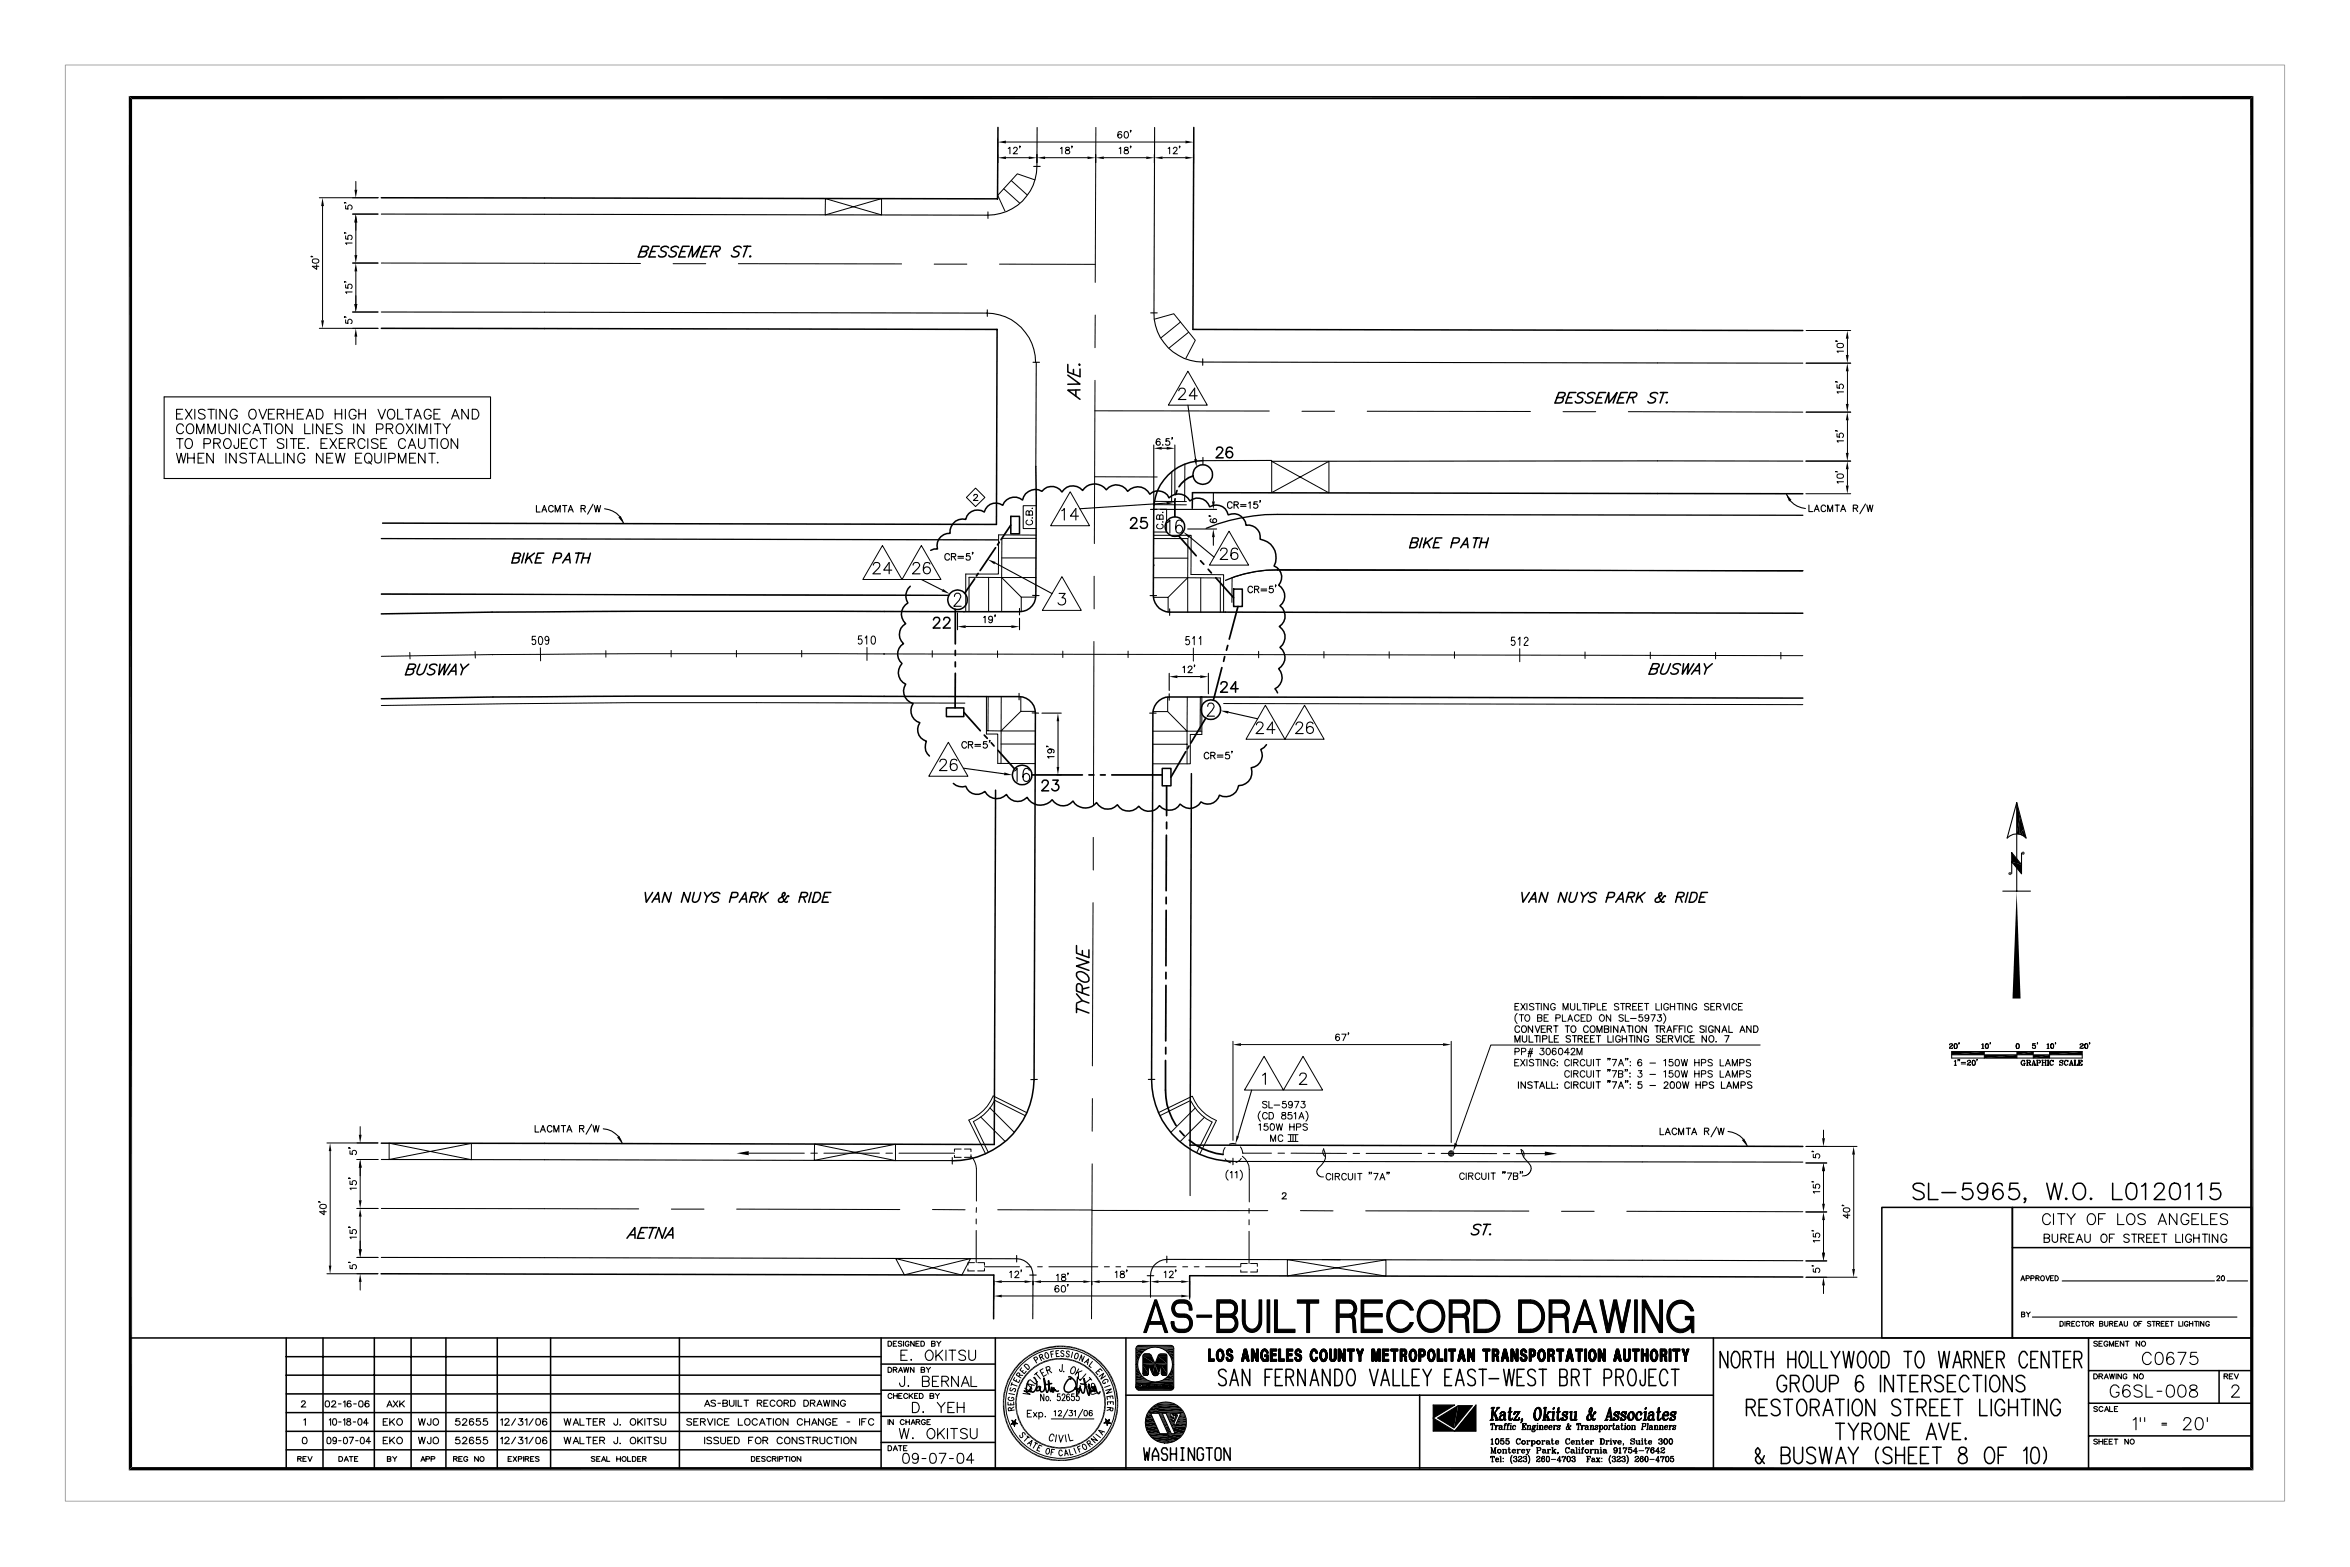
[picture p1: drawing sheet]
<svg xmlns="http://www.w3.org/2000/svg" width="914mm" height="610mm" viewBox="0 0 914 610" stroke-linecap="round" stroke-linejoin="round" font-family="sans-serif">
<g fill="none" stroke="#000" stroke-width=".39">
<path d="M388.2 54v9.3M391.4 55.3h69.9M392.3 57.8l.7-.5v2.5M394.4 57.9l.4-.6h.5l.5 .7-1.6 1.8h1.7M396.9 56.9l-.1-.1 .1 .4-.2 .3M412.6 57.8l.6-.5v2.5M414.8 57.5v.6l1 .4a.7 .7 0 0 1 .5 .7 .7 .7 0 0 1-.6 .6l-.9-.1-.2-.7 .3-.5 1.1-.4 .1-.5-.4-.3zM417.2 56.9h-.3h.3l-.3 .6M426.4 49.6l-.2 60.3M435.5 57.8l.6-.5v2.5M436.4 51.5l-.7-.3a1.36 1.36 0 0 0-.8 1.3 1.36 1.36 0 0 0 .9 1.2 .8 .8 0 0 0 .8-.8 .8 .8 0 0 0-.8-.8 .8 .8 0 0 0-.8 .8M437.7 57.5l-.2 .4 .3 .4 .9 .2a.7 .7 0 0 1 .4 .7 .7 .7 0 0 1-.6 .6l-.8-.1-.3-.7 .4-.5 1.1-.4v-.5l-.4-.3z"/>
<path d="M437.8 51.3a1.26 1.26 0 0 1 1.5 .9 1.26 1.26 0 0 1-.9 1.5h-.3a1.73 1.73 0 0 1-.3-2.4zM440 56.9h-.2h.2l-.2 .6M440 50.8h-.2h.2l-.2 .6M454.5 57.8l.6-.5v2.5M456.6 57.9l.5-.6h.5l.4 .7-1.5 1.8h1.7M459.1 56.9h-.3h.3l-.3 .6M464.4 54v9.6M124.2 76.9h23M134.1 78.8v.2v-.2l.6 .2M134.5 80v1.2l1 .1a.91 .91 0 0 1-.1-1.3 .91 .91 0 0 1 1.4 .1 .91 .91 0 0 1-.3 1.3M138.5 70.6v3.2M321.2 77.3l-.1 6.3 21.9-6.3v6.3z"/>
<path d="M390.6 73.5l6.1 5.5M391.4 61.4h8.9M393.5 70.2l6.1 5.5M402.7 70l-6.9-2.4-7.6 8.4 2.8 6.1M403.5 60.1v3.2M406.7 61.4h16.5M426.3 60.1v3.2M429.5 61.4h16.6M449.2 60.1v3.3M452.4 61.4h8.9M121.1 99.7v.3v-.3l.6 .3M125.5 80.1v44.5"/>
<path d="M134.1 90.6l.6 .1M134.5 91.7v1.2l1 .2a.93 .93 0 0 1 .3-1.6 .93 .93 0 0 1 1.2 1.1l-.5 .6M137 94.5h-2.5l.4 .6M137.2 83.3h9.9M138.5 86.5v12.7M121.6 101.1l.9-.4a1.1 1.1 0 0 1 1.6 1 1.43 1.43 0 0 1-2.6 0zM123.2 103v1.8l-1.7-1.2h2.6M134.1 109.6l.6 .2M134.5 110.8v1.2l1 .2a.93 .93 0 0 1 .3-1.6 .93 .93 0 0 1 1.2 1l-.5 .6M137 113.6h-2.5l.4 .6M137.2 102.3h9.9M138.5 105.5v12.7"/>
<path d="M148.4 102.3l100.8 .2M261.9 102.6h12.7M287.3 102.6l63.5 .1M363.5 102.8h12.7M388.9 102.8h37.3M124.2 127.7h22.9M134.1 123.2v.3v-.3l.6 .3M134.5 124.4v1.3l1 .1a.91 .91 0 0 1-.1-1.4 .91 .91 0 0 1 1.4 .1 .91 .91 0 0 1-.3 1.4M137.2 121.4h9.9M138.5 130.9v3.2M426.2 122.6l-.1 12.7M449.2 124.2l7.5-2.1 8.4 10.3-3.6 6.9"/>
<path d="M459.3 125.3l-7.5 6.1M462.5 129.3l-7.6 6.1M702.8 128.6h17.3M714.4 132.6l.6 .2M714.9 133.9l1-.3a1.06 1.06 0 0 1 1.4 .9 1.43 1.43 0 0 1-2.5 0zM717.3 136.6h-2.5l.4 .6M718.9 131.7v6.4M426 159.8l67.9 .1M426.1 148l-.3 63.5M462.2 144.4l7.6 13.2h-15.2zM506.6 160h12.7M532 160l63.5 .1"/>
<path d="M702.8 141.3h17.3M714.4 148.5v.2v-.2l.6 .2M714.8 149.7v1.2l1.1 .1a.9 .9 0 0 1-.1-1.4 .9 .9 0 0 1 1.4 .2 .9 .9 0 0 1-.4 1.3M717.3 152.5h-2.5l.4 .5M718.9 144.4v12.7M494.8 179.5v12.2l22.3-12.2v12.2zM608.2 160.2h12.7M633.6 160.2l67.9 .1M702.7 179.4h17.4M702.8 160.3h17.3M714.4 167.5v.3v-.3l.6 .3M714.8 168.7v1.3l1.1 .1a.9 .9 0 0 1-.1-1.4 .9 .9 0 0 1 1.4 .1 .9 .9 0 0 1-.4 1.3"/>
<path d="M717.3 171.5h-2.5l.4 .6M718.9 163.5v12.7M379.6 189.9l3.6 3.6-3.6 3.6-3.6-3.6zM400.4 199.4l.5-.7 .8 .2 .1 1.5h-2.6l.1-1.5 .4-.2 .6 .2 .1 1.5M401.7 197.7h-.2M403.2 196.7h-5.1v8.9h5M416.4 191.3l7.6 13.2h-15.2zM425.9 185.5l24.4 .1M448.9 198.1h5v8.9h-5.1M449 196.3l12.6 .1M449.2 195l12.4 .1M452.5 199.2l-.2 .2"/>
<path d="M456 183.5l-.1 11.6M461 180.6v14.5M702.7 192.1h17.4M714.4 183.4l.6 .2M714.9 184.7l1-.3a1.06 1.06 0 0 1 1.4 .9 1.43 1.43 0 0 1-2.5 0zM717.3 187.4h-2.5l.4 .6M718.9 182.5v6.4M343.4 212.2l7.6 13.2h-15.3zM358.5 212.2l7.6 13.2h-15.1zM389.8 217.1h13.3M399.8 202.3a.96 .96 0 0 0-.6 1.1 .96 .96 0 0 0 1 .8h.6a.96 .96 0 0 0 1-.8 .96 .96 0 0 0-.6-1.1M401.7 201.4v.2l-.2-.1"/>
<path d="M403.1 209.4h-13.3v15.3l-12.7-.1v13.4M403.1 208.2l-14.5-.1-.1 15.2h-12.7v14.7M448.8 209.5h13.4l-.1 15.3h12.7v13.3M448.8 208.2h14.7l-.1 15.3 12.7 .1v14.5M448.8 217.1h13.3M449.1 219.8h.1M450.6 203.9l-.2 .1a1.21 1.21 0 0 0 .7 1.9 1.21 1.21 0 0 0 1.5-1.4l-.6-.6M451.2 200.9l.3-.5h.8l.3 1.6h-2.6l.3-1.6h.8l.1 1.6M452.5 202.9l-.2 .2M478.2 206.6l7.6 13.2h-15.2zM148.4 231.1l220.8 .5M384.7 224.6v13.4"/>
<path d="M389.8 224.7l7.6 7.6M389.8 224.7v13.3M389.8 224.7h13.3M403 232.3h-5.6v5.7M413.2 224.3l7.5 13.2h-15.1zM425.7 224.2v12.7M448.8 232.4h5.7v5.7M448.8 224.8h13.3M454.5 232.4l7.6-7.6v13.3M467.2 224.8v13.3M701.5 222l-204.5-.3a51.6 51.6 0 0 0-17.6 3.1l-.1 9.5M159.5 253.8v2.5"/>
<path d="M184.9 253.5v2.5M191.5 254.7h.1M208.4 247.5h-1.3l-.1 1.6a.97 .97 0 0 1 1.6 .3 .97 .97 0 0 1-.9 1.4l-.7-.5M209.8 247.7h.9a2.12 2.12 0 0 1-.3 3.1h-.1a2.36 2.36 0 0 1-.5-3.1zM210.3 252v5.1M213.6 248.7l-.4 .4a.77 .77 0 0 1-1.1-.4 .77 .77 0 0 1 .5-1 .77 .77 0 0 1 1 .6l-.3 2.1-.4 .3-.7-.2M235.7 253.1v2.6M261.1 253v2.6M286.5 253v2.6M311.9 253v2.6M335.3 247.4h-1.2l-.1 1.4a.95 .95 0 0 1 1.5 .7 .95 .95 0 0 1-1.4 .9l-.1-.2M336.7 248.2l.6-.8v3.2"/>
<path d="M337.3 251.9v5M339.4 247.5l.5-.1a1.97 1.97 0 0 1 0 3.2h-.2a2.23 2.23 0 0 1-.3-3.1zM343.9 254.5h.1M343.9 254.4h.1M362.7 253.1v2.6M388.1 253.2v2.5M413.5 253.3v2.5M425.7 249.6l-.2 63.5M438.9 253.3v2.5M462.7 247.6h-1.2l-.1 1.5a.96 .96 0 0 1 1.5 .6 .96 .96 0 0 1-1.1 1.1l-.4-.4M464.1 248.5l.6-.9v3.2M464.3 252.1v5.1"/>
<path d="M466.6 248.5l.6-.9v3.2M489.7 253.4v2.5M515.1 253.5v2.5M540.5 253.5v2.6M565.9 253.5v2.6M589.4 247.9h-1.2l-.2 1.5 .9-.3 .3 .1 .4 1a.89 .89 0 0 1-1.1 .9l-.5-.4M590.8 248.7l.6-.8-.1 3.2M591.3 252.4v5M593.1 248.5a.77 .77 0 0 1 1.1-.6 .77 .77 0 0 1 .3 1.2l-1.5 2h1.6M616.7 253.6v2.6M642.1 253.7v2.6M667.5 253.8v2.5"/>
<path d="M692.9 253.8v2.5M701.5 255.1l-452.7-.8-57.2 .3-43.2 .7M375.4 273.5l-129.8-.1-97.2 1.1M383.8 271v14.5h4.4v11.5l14.6 .1M384.5 271l-.1 13.3M389.6 271l-.1 26.1M397.2 271v5.7h5.7M397.2 276.7l-7.7 7.7h13.4M454.4 271.2v5.6h-5.8M454.4 276.8l7.5 7.6h-13.3M462 271.2l-.1 13.2h5.7M467.1 271.2l-.1 13.2"/>
<path d="M467.6 271.2v14.5h-4.4v11.4h-14.7M476.1 273.7l225.4 .4M492.4 274.4l7.6 13.2h-15.2zM507.6 274.4l7.6 13.2h-15.2zM369 288.8l7.6 13.2h-15.2zM383.8 284.3l5.7 .1M389.5 289.4h13.4M448.6 289.5h13.3M461.9 284.4v12.7M425.4 325.8v12.7M425.3 351.2l-.2 63.5M589.5 391.6h.9"/>
<path d="M590.3 394.3a2.64 2.64 0 0 0 0 3.9M591 390.4h-1.5v2.5h1.5M591.2 394.8h1.7M591.8 390.4l1.7 2.5M592 394.8v2.5M593.5 390.4l-1.7 2.5M593.5 395.1l.3-.2a1.24 1.24 0 0 1 1.5 1 1.24 1.24 0 0 1-1.2 1.4l-.8-1zM594.1 390.4v2.5M596.8 390.7l-.5-.3-1.1 .3 .2 .7 1.2 .4 .2 .4v.4l-.5 .3-1.1-.3M597.5 390.4h1.7M598.3 396l1.6-.3v-.8l-1.6-.1v2.5l1.6-.2v-.9l-.5-.2M598.4 390.4v2.5"/>
<path d="M599.7 390.4v2.5M600.8 396h1M602.4 394.8h-1.6v2.5h1.6M602.4 390.4v2.5l-1.7-2.5v2.5M605.1 391v-.3a1.22 1.22 0 0 0-1.8 .4 1.22 1.22 0 0 0 .6 1.7l.7 .1 .5-.3v-.6h-.5M605.4 396h1.4l.3-.4-.1-.7-1.6-.1v2.5M607.9 394.8v2.5h1.5M608.2 392.9v-2.5l1 2.5 .9-2.5v2.5M610.1 397.3l.9-2.5 .9 2.5M610.4 396.5h1.2M611.1 390.4v1.8l.7 .7 .9-.3 .1-2.2M613.8 390.4v2.5h1.4"/>
<path d="M614.5 395.4a.92 .92 0 0 0-1.1-.6 .92 .92 0 0 0-.7 .9v.6a.91 .91 0 0 0 .7 1 .91 .91 0 0 0 1.1-.7M615.2 396h1M615.8 390.4h1.7M616.7 390.4v2.5M616.8 394.8h-1.6v2.5h1.6M617.5 394.8h.9a1.35 1.35 0 0 1 .8 1.2 1.35 1.35 0 0 1-.8 1.3h-.9zM618 390.4v2.5M618.9 391.7l1.7-.2v-.9l-1.7-.2v2.5M621.5 390.4v2.5h1.4M622.8 394.9a1.25 1.25 0 0 1 1.6 1 1.25 1.25 0 0 1-1.3 1.4 1.48 1.48 0 0 1-.3-2.4zM623.6 391.6h.9M625.1 390.4h-1.5v2.5h1.5"/>
<path d="M626.7 394.8v2.5l-1.7-2.5v2.5M629.9 390.7l-.6-.3-1.1 .3 .2 .7 1.2 .4 .3 .4v.4l-.6 .3-1.1-.3M630.5 390.4h1.7M631.4 390.4v2.5M631.6 395.1l-.5-.3-1.1 .3 .2 .6 1.4 .6v.6a1.01 1.01 0 0 1-1.6 0M632.4 394.8v2.5h1.4M632.7 391.6l1.7-.2v-.8l-1.7-.2v2.5M633.6 391.6l.8 1.3M634.4 396.2h2.2M635.3 391.6h1M636.9 390.4h-1.6v2.5h1.6M637.6 391.6h1"/>
<path d="M639 394.8h-1.2l-.1 1a.9 .9 0 0 1 1.4 .1 .9 .9 0 0 1-.2 1.3 .9 .9 0 0 1-1.3-.4M639.2 390.4h-1.6v2.5h1.6M639.9 390.4h1.7M640.7 390.4v2.5M641.6 395.6a.77 .77 0 0 1-1.2 .6 .77 .77 0 0 1-.2-1.3 .77 .77 0 0 1 1.3 .2l.1 .5a1.18 1.18 0 0 1-1 1.7l-.5-.4M642.4 394.8h1.7l-1.2 2.5M644.3 390.4v2.5h1.5M645.1 394.8h1.4l-.8 .9a.81 .81 0 0 1 .9 .8 .81 .81 0 0 1-.8 .8l-.9-.5M646.5 390.4v2.5M647.3 394.3a2.64 2.64 0 0 1 0 3.9M649.2 391l-.1-.3a1.22 1.22 0 0 0-1.7 .4 1.22 1.22 0 0 0 .5 1.7l.7 .1 .5-.3 .1-.6h-.6M649.9 391.6h1.7"/>
<path d="M649.9 390.4v2.5M651.6 390.4v2.5M652.6 390.4h1.7M653.4 390.4v2.5M654.8 390.4v2.5M657.5 390.4v2.5l-1.7-2.5v2.5M660.2 391l-.1-.3a1.22 1.22 0 0 0-1.7 .4 1.22 1.22 0 0 0 .5 1.7l.7 .1 .5-.3 .1-.6h-.6M664.9 390.7l-.6-.3-1.1 .3 .3 .7 1.2 .4 .2 .4v.4l-.6 .3-1.1-.3M665.7 391.6h.9M667.2 390.4h-1.5v2.5h1.5M668 391.6l1.4-.1 .3-.6-.6-.5h-1.1v2.5M668.8 391.6l.9 1.3"/>
<path d="M670.5 390.4l.9 2.5 1.1-2.5M672.9 390.4v2.5M675.7 391l-.1-.3a1.22 1.22 0 0 0-1.8 .5 1.22 1.22 0 0 0 .8 1.7l.7-.1 .4-.5M676.4 391.6h1M678 390.4h-1.6v2.5h1.6M479.8 405.1v38.5M482.9 406.4h78.6M491.9 410.9l7.5 13.2h-15.2zM507 410.9l7.6 13.2h-15.2zM521.2 402.6l-.8-.3a1.38 1.38 0 0 0-.8 1.3 1.38 1.38 0 0 0 1 1.2 .8 .8 0 0 0 .7-.8 .8 .8 0 0 0-.8-.8 .8 .8 0 0 0-.8 .8M522.1 402.3h1.7l-1.2 2.5M524.8 401.9h-.3h.3l-.3 .7"/>
<path d="M564.7 405.1v39.4M589.4 413.4h.9M589.5 409.2l1.4-.2 .3-.3-.3-.8-1.4-.1v2.5M591 412.1h-1.6v2.6h1.6M591.7 412.1l1.7 2.6M592 409.2l1.5-.2 .2-.3-.2-.8-1.5-.1v2.5M593.4 412.1l-1.7 2.6M594.1 412.1v2.6M594.6 409.8h1.7M594.6 409.2h1.7M595.5 407.8l-.9 3.4M596.3 407.8l-.9 3.4"/>
<path d="M596.8 412.5a.93 .93 0 0 0-.9-.4 .93 .93 0 0 0-.8 .6l1.7 1.3v.3l-.6 .4-1.1-.4M597.5 412.1h1.7M598.4 412.1v2.6M599.4 407.8h1.3l-.7 .9a.81 .81 0 0 1 .9 .8 .81 .81 0 0 1-.8 .8l-1-.5M599.6 412.1v2.6M601.9 407.9a1.27 1.27 0 0 1 1.5 .9 1.27 1.27 0 0 1-.9 1.5h-.2a1.73 1.73 0 0 1-.4-2.4zM602.4 412.1v2.6l-1.7-2.6v2.6M605.1 412.7l-.5-.6a1.24 1.24 0 0 0-1.4 1.4 1.24 1.24 0 0 0 1.5 1.1l.4-.9h-.5M605.4 408.1l-.7-.3a1.36 1.36 0 0 0-.8 1.3 1.36 1.36 0 0 0 .9 1.2 .78 .78 0 0 0 .7-.8 .78 .78 0 0 0-.7-.7 .78 .78 0 0 0-.8 .7M605.8 413.1h.3zM605.8 414.6h.3zM606.8 407.9a1.27 1.27 0 0 1 1.4 .9 1.27 1.27 0 0 1-.9 1.5h-.2a1.73 1.73 0 0 1-.3-2.4z"/>
<path d="M610.6 409.5h-1.8l1.3-1.7v2.5M610.6 412.7a.92 .92 0 0 0-1-.6 .92 .92 0 0 0-.7 1v.6a.91 .91 0 0 0 .7 1 .91 .91 0 0 0 1-.6M610.6 417.1a.91 .91 0 0 0-1-.6 .91 .91 0 0 0-.7 1v.6a.92 .92 0 0 0 .7 1 .92 .92 0 0 0 1-.6M611.3 408.4l.5-.6 .8 .1 .2 .4-.4 .9-1.2 1.1h1.7M611.4 412.1v2.6M611.4 416.5v2.6M612.3 413.4l1.6-.3v-.7l-1.6-.3v2.6M612.3 417.7l1.5-.1 .1-.8-1.6-.3v2.6M613.2 413.4l.8 1.3M613.2 417.7l.8 1.4M613.6 410.3v-2.5l1 2.5 1-2.5v2.5M616.7 412.7l-.1-.2a.75 .75 0 0 0-1.2-.2 1.19 1.19 0 0 0-.6 1.7 1.19 1.19 0 0 0 1.8 .3l.1-.2"/>
<path d="M616.7 417.1a.92 .92 0 0 0-1.1-.6 .92 .92 0 0 0-.7 1 1.08 1.08 0 0 0 .2 1.2 1.08 1.08 0 0 0 1.2 .2l.4-.4M617.4 412.1l.1 2.2 .7 .4 .8-.4 .1-2.2M617.4 416.5l.1 2.1 .7 .5 .8-.5 .1-2.1M620 412.1v2.6M620 416.5v2.6M621.1 412.1h1.7M621.1 416.5h1.7M621.9 412.1v2.6M621.9 416.5v2.6M625.8 411.8h-.3h.3l-.3 .6M625.8 416.1h-.3h.3l-.3 .7M626.5 411.8h-.3h.3l-.3 .6"/>
<path d="M626.5 416.1h-.3h.3l-.3 .7M627.3 412.1h1.7l-1.2 2.6M627.3 416.5h1.7l-1.2 2.6M629.8 414.7l.9-2.6 1 2.6M629.8 417.7l1.4-.1 .3-.6-.3-.4-1.4-.1v2.6l1.5-.3 .2-.6-.6-.5M630.1 413.8h1.2M632.6 416.1h-.3h.3l-.3 .7M632.7 411.8h-.3h.3l-.3 .6M633.3 416.1h-.3h.3l-.3 .7M633.4 411.8h-.2h.2l-.2 .6M634.1 417.5h.3zM634.1 418.9h.3z"/>
<path d="M634.4 413v.2zM634.4 414.4v.3zM637.5 416.5h1.3l-.7 1a.86 .86 0 0 1 .6 1.3 .86 .86 0 0 1-1.5-.2M638.8 412.5a.68 .68 0 0 0-1.1-.2 1.38 1.38 0 0 0 .4 2.4 .81 .81 0 0 0 .8-.9 .81 .81 0 0 0-.8-.8 .81 .81 0 0 0-.9 .8M642 413.6h2.2M642 418h2.2M647.4 412.6l.7-.5v2.6M647.4 417l.7-.5v2.6M650.8 412.1h-1.2l-.1 1.1a.9 .9 0 0 1 1.3 .1 .9 .9 0 0 1-.2 1.3 .9 .9 0 0 1-1.3-.4M650.8 416.5h-1.2l-.1 1.1a.88 .88 0 0 1 1.3 .1 .88 .88 0 0 1-.2 1.3 .88 .88 0 0 1-1.3-.4M652.1 412.3l.4-.2a1.35 1.35 0 0 1 1 1.2 1.35 1.35 0 0 1-.8 1.4l-.8-.5-.1-1zM652.1 416.6l.6-.1a1.35 1.35 0 0 1 .8 1.4 1.35 1.35 0 0 1-1 1.2 1.73 1.73 0 0 1-.4-2.5z"/>
<path d="M654.2 412.1l.6 2.6 .6-2.6 .6 2.6 .6-2.6M654.2 416.5l.6 2.6 .6-2.6 .6 2.6 .6-2.6M659.4 413.4h1.7M659.4 412.1v2.6M659.4 416.5v2.6M659.4 417.7h1.7M661.1 412.1v2.6M661.1 416.5v2.6M662 413.5l1.5-.1 .1-1-1.6-.3v2.6M662 417.8l1.6-.2v-.8l-1.6-.3v2.6M666.3 412.5a.93 .93 0 0 0-.9-.4 .93 .93 0 0 0-.8 .6l1.7 1.3v.3l-.6 .4-1.1-.4M666.3 416.9l-.6-.4-1.1 .4 .2 .6 1.4 .6 .1 .5a1.01 1.01 0 0 1-1.7 0"/>
<path d="M669.3 412.1v2.6h1.5M669.3 416.5v2.6h1.5M671.4 414.7l1-2.6 .9 2.6M671.4 419.1l1-2.6 .9 2.6M671.8 413.8h1.2M671.8 418.2h1.2M674.1 414.7v-2.6l.9 2.6 1-2.6v2.6M674.1 419.1v-2.6l.9 2.6 1-2.6v2.6M676.9 413.5l1.5-.1 .2-1-1.7-.3v2.6M676.9 417.8l1.7-.2v-.8l-1.7-.3v2.6M681.2 412.5a.93 .93 0 0 0-.9-.4 .93 .93 0 0 0-.8 .6l1.7 1.3v.3l-.6 .4-1.1-.4M681.2 416.9l-.6-.4-1.1 .4 .1 .5 1.5 .7 .1 .5a1.01 1.01 0 0 1-1.7 0"/>
<path d="M684.9 406.5h-104.8l-13.6 38.2M758.6 406.4v.1a.61 .61 0 0 1 .7-.5 .61 .61 0 0 1 .4 .7l-.9 .5-.2 .7M758.8 407.6l.4 .3 .6-.3-1.2 .1M759.3 406l.4 .5-.7 .6M759.4 410.3h50.8M759.4 409.1h50.8v2.5h-50.8zM760.4 412.9l.5-.4v1.9M760.4 414.4h.9M760.8 406a1 1 0 0 0-.5 1 1 1 0 0 0 .8 .9 .89 .89 0 0 0 .7-1.1 .89 .89 0 0 0-1.2-.6l-.2 .9 .4 .8M760.8 412.6v1.8M761.3 406.1a1.31 1.31 0 0 1-.2 1.8M762 412.2h-.2h.2l-.2 .5"/>
<path d="M762.4 405.8h-.3h.3l-.3 .4M762.5 412.2l-.1 .5M763.1 413.3h1.7M763.1 413.9h1.7M765.6 412.9l-.1 .1a.64 .64 0 0 1 .7-.5 .64 .64 0 0 1 .6 .6l-1.2 .8-.1 .5M765.8 414.2l.5 .2 .5-.2h-1.3M766.3 412.5l.4 .6-.7 .5M767.9 412.5a1.09 1.09 0 0 0-.5 1 1.09 1.09 0 0 0 .6 .9 1.04 1.04 0 0 0 .6-1 1.04 1.04 0 0 0-.7-.9 1.32 1.32 0 0 0 0 1.9M768.2 412.6l.4 1-.2 .6-.4 .2M769.3 412.2l-.2 .5M771.1 406.4l.5-.4v1.9M771.1 407.9h.8"/>
<path d="M771.5 406.1v1.8M772.1 409.1v2.5M773 406a.92 .92 0 0 0-.6 1.1 .92 .92 0 0 0 1.1 .7 .92 .92 0 0 0 .4-1.1 .92 .92 0 0 0-1-.6 1.31 1.31 0 0 0 .1 1.8M773.4 406.1a1.31 1.31 0 0 1-.2 1.8M774.5 405.8l-.2 .4M784.8 409.1v2.5M785.1 406a.92 .92 0 0 0-.6 1.1 .92 .92 0 0 0 1 .7 .93 .93 0 0 0 .4-1.1 .93 .93 0 0 0-1.1-.6 1.21 1.21 0 0 0 .3 1.8M785.4 406.1a1.31 1.31 0 0 1-.2 1.8M787.1 412.5l-.6 .7 .6 1.2M787.4 413.6h.7M787.7 412.8l.1 .3v-.6l-.1 .3a.88 .88 0 0 0-1.4 .5 .88 .88 0 0 0 1 1.1l.4-.2M787.7 413.6v.8"/>
<path d="M787.8 413.6v.8M788.5 412.5h1.1l.5 .4-.2 .4-1 .1M788.5 414.4h.7M788.8 412.5v1.9M788.9 412.5v1.9M789.4 413.4l.7 1-.6-.9M789.6 412.5l.4 .4-.4 .5M790.6 414.4h.5M790.7 414.4l.6-1.9 .7 1.9M790.9 413.9h.8M791 406.1l.9-.1h-.9l-.2 .9a.69 .69 0 0 1 1.1-.3 .69 .69 0 0 1 0 1.1 .69 .69 0 0 1-1.1-.2l.1 .1M791.2 409.1v2.5"/>
<path d="M791.3 412.8l.6 1.6M791.6 406.6l.4 .6-.4 .7M791.6 414.4h.6M792.4 412.5h1.1l.5 .4-.2 .5-1 .1M792.4 414.4h.7M792.7 412.5v1.9M792.8 412.5v1.9M792.9 405.8l-.2 .4M793.5 412.5l.4 .4-.4 .6M794.5 414.4h.6M794.5 412.5h.6M794.7 412.5v1.9"/>
<path d="M794.8 413.4h1.1M795.6 414.4h.6M795.6 412.5h.6M795.9 412.5v1.9M796 412.5v1.9M796.5 406.4l.5-.4v1.9M796.5 407.9h.8M796.6 414.4h.7M796.6 412.5h.7M796.9 406.1v1.8M796.9 412.5v1.9M797 412.5v1.9"/>
<path d="M797.5 409.1v2.5M798.3 412.5a1.08 1.08 0 0 0-.6 .9 1.08 1.08 0 0 0 .6 1M798.4 406a.92 .92 0 0 0-.6 1.1 .92 .92 0 0 0 1.1 .7 .92 .92 0 0 0 .4-1.1 .92 .92 0 0 0-1-.6 1.31 1.31 0 0 0 .1 1.8M798.8 406.1a1.31 1.31 0 0 1-.2 1.8M798.9 412.8v.3v-.6v.3a.8 .8 0 0 0-1.1 .1 .8 .8 0 0 0 0 1.1 .8 .8 0 0 0 1.1 0M799.9 405.8l-.2 .4M801.4 413l1.3 .7-.2 .6h-.8l-.3-.4v.5l.1-.2M802.6 412.8l.1-.3v.6l-.8-.6-.5 .5 1.3 .7M803.9 412.5a1.16 1.16 0 0 0 0 1.9M804.5 412.8l.1 .3v-.6l-.1 .3-.5-.3a.94 .94 0 0 0-.8 1 .94 .94 0 0 0 1.1 .8l.3-.3M805.1 414.4h.6M805.5 413.9h.8"/>
<path d="M806 412.8l.6 1.6-.6-1.9-.7 1.9M806.2 414.4h.5M807.1 414.4h1.3v-.5l-.1 .5M807.1 412.5h.6M807.3 412.5v1.9M807.4 412.5v1.9M808.7 412.5h1.4v.6l-.1-.6M808.7 414.4h1.4v-.5l-.1 .5M808.9 412.5v1.9M809 413.4h.6M809 412.5v1.9M809.4 406.4v.1a.61 .61 0 0 1 .7-.5 .61 .61 0 0 1 .4 .7l-.9 .5-.2 .7"/>
<path d="M809.6 407.6l.4 .3 .6-.3-1.2 .1M809.6 413.1v.6M810.1 406l.4 .5-.7 .6M811.6 406a1 1 0 0 0-.5 1 1 1 0 0 0 .8 .9 .89 .89 0 0 0 .7-1.1 .89 .89 0 0 0-1.2-.6l-.2 .9 .4 .8M812.1 406.1a1.31 1.31 0 0 1-.2 1.8M813.2 405.8h-.3h.3l-.3 .4M140.2 438.3v3.1M381.6 434.6l9.5 9.4M385.2 431l9.5 9.5M399 434.1l-12-6.1a17.7 17.7 0 0 1-8.3 8.3l5.9 12.1M399.6 432.9l-13.1-6.6a17.2 17.2 0 0 1-9.5 9.4l6.5 13.2M425.1 427.4l-.1 12.7"/>
<path d="M450.7 432.9l13.2-6.5a17.2 17.2 0 0 0 9.4 9.5l-6.5 13.1M451.3 434.1l11.9-6a18.2 18.2 0 0 0 8.4 8.4l-6 11.9M465 431.1l-9.5 9.5M468.7 434.6l-9.5 9.5M489.8 437.6l.6-.4v2.5M490.4 432.3l-.2 .2a2.65 2.65 0 0 0 .2 3.7M493 428.8l-.6-.3-1.1 .3 .2 .6 1.4 .6 .1 .6a1.01 1.01 0 0 1-1.7 0M493.1 433.4a.96 .96 0 0 0-1-.6 .96 .96 0 0 0-.8 .9v.7a.96 .96 0 0 0 .8 .9 .96 .96 0 0 0 1-.6M493.2 437.2h-1.2l-.1 1a.93 .93 0 0 1 1.5 .3 .93 .93 0 0 1-1 1.2l-.6-.5M493.7 428.5v2.5h1.5M493.8 432.8h.9a1.35 1.35 0 0 1 .8 1.3 1.35 1.35 0 0 1-.8 1.2h-.9zM494.6 437.3a1.26 1.26 0 0 1 1.5 .9 1.26 1.26 0 0 1-.9 1.5h-.3a1.73 1.73 0 0 1-.3-2.4z"/>
<path d="M495.8 429.9h2.2M496.6 437.2l.6 2.5 .6-2.5 .7 2.5 .6-2.5M498.9 432.9v.7l.7 .3a.75 .75 0 0 1 .7 .9 .75 .75 0 0 1-1 .5l-.5-.2a.71 .71 0 0 1-.1-.8 .71 .71 0 0 1 .7-.4l.8-.3v-.7zM500.3 428.5h-1.2v1a.9 .9 0 0 1 1.3 0 .9 .9 0 0 1-.2 1.4 .9 .9 0 0 1-1.3-.4M501.9 437.2v2.5M501.9 438.4h1.6M502.5 432.8h-1.2l-.1 1.1a.9 .9 0 0 1 1.3-.1 .9 .9 0 0 1-.1 1.4 .9 .9 0 0 1-1.3-.4M502.9 429.3a.77 .77 0 0 1-1.1 .6 .77 .77 0 0 1-.3-1.3 .77 .77 0 0 1 1.3 .2l.1 .5a1.18 1.18 0 0 1-1 1.7l-.5-.4M503.5 433.3l.6-.5v2.5M503.5 437.2v2.5M503.7 428.5h1.7l-1.2 2.5M504.5 438.5l1.4-.1 .3-.4-.1-.6-1.6-.2v2.5"/>
<path d="M505.4 435.3l1-2.5 1 2.5M505.8 434.5h1.2M506.4 428.5h1.4l-.8 .9a.81 .81 0 0 1 .9 .8 .81 .81 0 0 1-.8 .8l-.9-.5M508.1 432.3a2.64 2.64 0 0 1 0 3.9M508.7 437.5l-.6-.3-1.1 .3 .1 .5 1.5 .7 .1 .6a1.01 1.01 0 0 1-1.7 0M709.5 439.6v3.2M127.2 444.6h19.9M128.5 447.8v44.5M135.8 446.5v.3v-.3l.5 .3M135.8 458.3v.2v-.2l.5 .2M136.2 447.7v1.3h1a.9 .9 0 0 1 .1-1.3 .9 .9 0 0 1 1.3 .2 .9 .9 0 0 1-.4 1.3M136.2 459.5v1.2l1 .1a.9 .9 0 0 1 .1-1.3 .9 .9 0 0 1 1.3 .2 .9 .9 0 0 1-.4 1.3"/>
<path d="M138.9 451.1h8.2M140.2 454.2v12.7M151.4 444.7v6.4l32-6.3v6.4zM291.4 448.6h21.6M315.5 448.6h2.5M316.9 445.1l31.5 6.4v-6.4l-31.5 6.3zM320.6 448.6h21.6M344.7 448.6h2.5M349.8 448.6h21.6M371.4 449.5v.7h2.6M374 447h-2.6v.9M375.3 447h2.5v1"/>
<path d="M377.8 449.9a7.1 7.1 0 0 1 2.1 4.7v12.6M377.8 449.2v1h-2.5M425 452.8l-.3 60.2M476.7 446.4l-.7 1.3-.1 1.2M476.7 450.8l1.1 1.1 1 .4M477.9 455.2a2.64 2.64 0 0 0 0 3.9M478.7 456.2l.6-.5v2.6M480.6 456.2l.7-.5v2.6M480.9 445.1a3.1 3.1 0 0 0-2.6 0M482.5 455.2a2.64 2.64 0 0 1 0 3.9M482.6 446.2l1 2.4h11.1M483 450.6l-.5 .7-1.6 1"/>
<path d="M483.4 449.8a6.7 6.7 0 0 1 2.7 5.2v12.6M483.6 448.6h.1M494.4 444v-2.5l1 2.5 .9-2.5v2.5M497.3 448.6h2.5M499.1 442.1l-.3-.5a1.22 1.22 0 0 0-1.5 1.2 1.22 1.22 0 0 0 1.5 1.2l.3-.5M501.2 441.4h3.9M501.2 444h3.9M502.2 441.5v2.5M502.4 448.6l21.5 .1M503.1 441.5v2.5M504.1 441.5v2.5M515.7 450a2.09 2.09 0 0 1-.6-3.1l.6 2.3v1.7l-1.1 1.8-1.6 1.8a1.96 1.96 0 0 0-.5 2.1l.8 .9 1.7 .3"/>
<path d="M517.9 457.1a.96 .96 0 0 0-1.1-.6 .96 .96 0 0 0-.8 .9l.2 1 .6 .6h.5l.6-.6M518.5 456.5v2.5M519.5 457.7l1.5-.1 .2-.7-.6-.4h-1.1v2.5M520.4 457.7l.8 1.3M523.9 457.1l-.4-.5a1.27 1.27 0 0 0-1.4 .7 1.27 1.27 0 0 0 .4 1.6l.8 .1 .6-.6M524.6 456.5l.1 2.1a.87 .87 0 0 0 .9 .4 .87 .87 0 0 0 .7-.7v-1.8M526.5 448.7h2.5M527.3 456.5v2.5M528.3 456.5h1.7M529.1 456.5v2.5M531.6 448.7h21.6M532.9 456.1h-.2h.2l-.2 .6"/>
<path d="M533.7 456.1h-.3h.3l-.3 .6M534.5 456.5h1.7l-1.2 2.5M536.9 459l1-2.5 1 2.5M537.3 458.2h1.2M539.9 456.1h-.3h.3l-.3 .6M540.5 456.1h-.2h.2l-.2 .6M555.7 448.7h2.5M560.8 448.7l21.6 .1M569.8 456.9a.92 .92 0 0 0-1.1-.6 .92 .92 0 0 0-.7 1v.5a.91 .91 0 0 0 .7 1.1 .91 .91 0 0 0 1.1-.7M570.5 456.3v2.6M571.4 457.5l1.6-.2 .1-.8-1.7-.2v2.6M572.3 457.5l.8 1.4"/>
<path d="M575.8 456.9l-.3-.5a1.2 1.2 0 0 0-1.6 1.1 1.2 1.2 0 0 0 1.6 1.2l.3-.5M576.5 456.3l.2 2.1a.81 .81 0 0 0 .9 .5 .81 .81 0 0 0 .6-.8v-1.8M579.2 456.3v2.6M580.2 456.3h1.7M581 456.3v2.6M584.9 455.9h-.2h.2l-.2 .6M584.9 448.8h2.5M585.7 455.9h-.3h.3l-.3 .6M586.5 456.3h1.7l-1.3 2.6M588.9 457.5l1.6-.2v-.8l-1.6-.2v2.6l1.6-.3v-.8l-.5-.3M590 448.8h11.1M591.7 455.9h-.3h.3l-.3 .6"/>
<path d="M592.4 455.9h-.2h.2l-.2 .6M592.9 450.1a2.2 2.2 0 0 0-1-2.9l.9 2.9 2.1 2.5a2.54 2.54 0 0 1 .8 2.8l-1.3 1.6-2 .5M702.7 446h19.9M702.7 452.4h8.1M705.1 447.9v.2v-.2l.6 .2M705.1 459.6v.3v-.3l.6 .3M705.6 449v1.3l1 .1a.9 .9 0 0 1 0-1.3 .9 .9 0 0 1 1.4 .2 .9 .9 0 0 1-.4 1.3M709.5 455.6v12.7M721.3 449.1v44.6M124.1 467.5v.3v-.3l.6 .3M124.6 468.9l.9-.4 1 .1 .4 .8a1.35 1.35 0 0 1-1.3 .8 1.35 1.35 0 0 1-1.2-1zM126.1 470.8v1.8l-1.7-1.2h2.5"/>
<path d="M135.8 477.3v.3v-.3l.5 .3M136.2 478.5v1.3l1 .1a.9 .9 0 0 1 .1-1.4 .9 .9 0 0 1 1.3 .2 .9 .9 0 0 1-.4 1.3M138.7 462.2h-2.5l.4 .6M138.9 470.1h8.2M140.2 473.3v12.7M148.4 470.1l100.1 .2M261.2 470.4h12.7M286.6 470.4l63.5 .1M362.8 470.5l12.7 .1M379.8 474.2v1.9M379.8 478.7v12.5M379.9 469.8l-.1 1.8"/>
<path d="M388.2 470.6l36.7 .1M424.9 470.9l68.4 .1M486 470.1v1.9M486 474.5v2M486 479v12.5M506 471l12.7 .1M531.4 471.1h63.5M607.6 471.2h12.7M633 471.2l68.5 .2M702.7 471.5h8.1M705.1 478.7v.2v-.2l.6 .2M705.6 460.8v1.3l1 .1a.9 .9 0 0 1 0-1.4 .9 .9 0 0 1 1.4 .2 .9 .9 0 0 1-.4 1.3"/>
<path d="M705.6 479.9v1.2l1 .1a.9 .9 0 0 1 0-1.3 .9 .9 0 0 1 1.4 .2 .9 .9 0 0 1-.4 1.3M708.1 463.6h-2.5l.4 .6M709.5 474.6v12.7M716.9 468.9l-.2 .1 .4-.1 .4 .2M717.3 470.2l1-.3a1.06 1.06 0 0 1 1.5 .9l-.2 .4-1.3 .4-1-.4zM718.9 472.2v1.7l-1.7-1.2h2.6M127.2 495.5h19.9M135.8 491l.5 .2M136.2 492.2v1.2l1 .2a.93 .93 0 0 1 .3-1.6 .93 .93 0 0 1 1.2 1.1l-.5 .6M138.7 481.3h-2.5l.4 .6M138.9 489.2h8.2M140.2 498.7v3.2"/>
<path d="M348.5 489.6l3.4 6.3 25.7-6.3-3.3 6.4zM376.6 493.7v.7h2.6M379.2 491.2h-2.6v.9M380.4 491.2h2.7v1M383.1 493.5v.9h-2.7M383.1 492.8h13.6M386.7 498.1v7.3M389.8 498.6h8.9M392.9 495l.6-.5v2.5M394.9 495.1l.5-.6h.5l.5 .8-1.6 1.7h1.7M397.5 494.2h-.3h.3l-.3 .6M399.2 492.8h2"/>
<path d="M401.9 498.4v1.4M403.7 492.8h1.9M405.1 498.6h16.5M408.1 492.8h19.1M411.1 496.2l.6-.5v2.5M413.2 495.8v.7l1.1 .4a.69 .69 0 0 1 .2 1.2l-.9 .1-.5-.2v-.9l1.5-.8-.1-.5zM415.6 499.8h-.3h.3l-.3 .5M415.7 495.4h-.3h.3l-.3 .5M424.8 498.4v1.4M427.9 498.6h16.5M429.7 492.8h2M433.9 495l.6-.5v2.5"/>
<path d="M434.2 492.8h1.9M436.1 494.7v.7l.7 .2a.76 .76 0 0 1 .8 .9 .76 .76 0 0 1-1.1 .5l-.5-.2v-.9l1.3-.5 .1-.6-.5-.3zM438.5 494.2h-.2h.2l-.2 .6M438.6 492.8h19.1M447.7 498.4v1.4M450.8 498.6h8.9M453 495l.6-.5v2.5M455 495.1a.74 .74 0 0 1 1.2-.5 .74 .74 0 0 1-.1 1.3l-1.2 1.1h1.7M457.6 494.2h-.3h.3l-.3 .6M460.2 492.8h1.9M462.9 498.4v7M464.7 492.8h1.8"/>
<path d="M469.1 492.8h13.7M482.8 494.1v.7h2.5M485.3 491.5h-2.5v1.1M486.6 491.5h2.6v1.1M489.2 493.8v1h-2.6M500.9 490v6.4l38.4-6.3v6.4zM514.5 490l7 .1M702.7 490.5h8.1M702.7 496.9h19.9M705.1 492.4l.6 .2M705.6 493.6v1.2l1 .1a.93 .93 0 0 1 .3-1.6 .93 .93 0 0 1 1.2 1.1l-.5 .6M708.1 482.7h-2.5l.4 .5"/>
<path d="M389.8 504.2h69.9M411.9 500.5v-.2a.82 .82 0 0 0-1.3 .3v1.7a.81 .81 0 0 0 1.3 .2 .81 .81 0 0 0-.2-1.3 .81 .81 0 0 0-1.2 .6M413.3 500.3a.74 .74 0 0 1 1.2 .3v1.6l-.3 .3h-.9l-.3-1zM709.5 500v3.2M393.4 539.9l-.4 .7 .3 .5 .4-.1 .6-.8h.7l.1 .9-.4 .3M393.6 538.4l2.2 .8M393.8 537.9l-.4 1.1M394.8 535.9l-.5 .9 2.1 1.1 .5-1.1M395.6 536.8l-.3 .5M396.4 535.5l.4-1.1-.6-.4-.8 .9 1.9 1.2M396.7 535l1.3 .1M397.5 532.1l-.6 .8 1.7 1.5 .7-.9"/>
<path d="M398.1 533.1l-.4 .5M398.5 531.3l.4-.5a1.19 1.19 0 0 1 1.3 .6 1.19 1.19 0 0 1-.2 1.5zM400.8 536.7l2.1 1.7 .8-1M401.5 538.8l-.5 .9M402.5 539l-2.8-.7 1.9 2.1M402.9 529.3l.8-.8-.6-.6-.9 .4 1.2 1.9M403 534.3l1.8 2.1M403.6 533.8l-1.1 1M404.7 528.2l.9-.5v-.6l-.6-.2-.7 .4 .9 2M405.2 527.9l1.1 .9M405.8 532.4l-1.1 .7 1.3 2.4 1.2-.7M406 533.9l-.7 .4"/>
<path d="M406.8 526.3a1.21 1.21 0 0 1 1.2 .8 1.21 1.21 0 0 1-.5 1.4l-.7-.7zM407.4 533.2l.9-.3a.72 .72 0 0 0 .2-.8 .72 .72 0 0 0-.6-.5l-1 .3 1 2.7M408 532.9l1.2 1.1M409.7 526.8h-.6M409.9 525.6l-1.1 .2 .4 2.2M411.7 526.5l-.8 .1M411.9 525.4l-1.1 .1 .3 2.3 1.1-.1M413.4 530.8l-.3 2.7h-.6l-.2-.8M413.9 533.5l.2 .1M414 525.7l-.5-.3-.7 .3 .3 .7 .8 .4-.1 .8-.6 .1-.4-.3M416.2 526l-.7-.4-.5 .3 .1 .5 .8 .5 .1 .7-.8 .3-.4-.5M417.3 531.9l.5-.2a1.42 1.42 0 0 1 .6 1.7 1.42 1.42 0 0 1-1.6 .9 1.81 1.81 0 0 1 .5-2.4z"/>
<path d="M417.4 526l-.6 2.1M418.5 526.6l.5-.2a1.09 1.09 0 0 1 .5 1.4 1.09 1.09 0 0 1-1.3 .7l-.1-.9zM419.6 533.9v1.8M419.7 532.5l-1.3 2.4M421 533.3l-2.2 .8M421.9 527.6l-.8 2-.3-2.5-.8 2.1M421.9 530.2l1.7-1.6-.5 2.2M422.5 534.5l-1.8 2.1M422.5 529.6l.8 .5M423.4 539a.76 .76 0 0 0 .2 1.1 .76 .76 0 0 0 1.1-.2v-1.5l.8-.2a.8 .8 0 0 1 .4 1.2M423.9 535.8l.9 1.1M424.4 536.3l-2.1 1.8"/>
<path d="M425.1 529.6l-1.4 1.8 .9 .6M427.3 533.2l.5 .5M428.9 533.3l-.8-.9-1.7 1.6 .8 .8M430 537.7l.1 .3-.2 .2-.7-.1a1.06 1.06 0 0 1 .6-1.4 1.06 1.06 0 0 1 1.4 .6l-.3 .4M430.2 535.2l-1.8 1.3 1.1-2.3-1.8 1.3M431.9 539l-2.1 .7M442 524.4h5.9M442 524.7h5M442 537.5h14.7M442 530.8h.7M442 524.2h14.6M442.1 524h14.5"/>
<path d="M442.6 523.5h13.6M442.6 523.5l13-.1 1 .6 .1 15.7-.5 .9-13.1 .2-.9-.6-.2-15.6zM442.9 538.6h.4l.5 .7 .3-.7h.5v1.5h-.3v-.6l-.4 .5-.6-.5v.6h-.4zM444.6 538.6h7.2M444.7 527.4h3.4M444.7 527.6h3.4M444.7 531h4.6M444.7 534.3h2.2M444.7 534.4h2.2M444.7 534.6h2.1M444.8 527h3M444.8 527.1l3.1 .1"/>
<path d="M444.8 527.2h3.1M444.8 534.8h2M445 526.8h2.5M445.1 526.8h2.4M446.1 539.3v-.7h1.3v.3h-.8v.3h.6v.3h-.6v.3l.8 .2h-1.3v-.6M446.5 538.9h2.6M446.5 539h3M446.5 539.2h3M446.5 539.5h3M446.5 539.6h3M446.5 539.7h3M446.9 534.3v-3.3l1.5 3.5a1.25 1.25 0 0 0 1.3 .7 1.25 1.25 0 0 0 1.1-.9"/>
<path d="M446.9 534.3l-.1 .4-.7 .4-1.3-.4v-7.6l.7-.4 2.1 .1 1.8 3.7 1.7-3.7h2.7l.3 .7-.1 7.2-.7 .4-1.3-.4-.2-3.7-1 3.3M447.2 539.3h2.3M447.2 539.4h2.3M447.4 539.9h2.1M447.4 540h2.1M448.4 534.4h2.4M448.4 534.6h2.3M448.5 534.3h2.3M448.6 534.8h2M449.1 538.6h1.2v.4h-.3v1.1h-.5v-1.1h-.4zM449.6 531h4.5M450.6 527.4h3.5"/>
<path d="M450.6 527.6h3.5M450.7 527.2h3.3M450.8 527h3.2M450.8 527.1h3.2M450.9 524.4h5.8M451 526.8h2.7M451.1 526.8h2.6M451.8 534.3h2.3M451.8 534.4h2.3M451.8 538.6l1.4 .2-.2 .7 .3 .6h-.6l-.1-.6h-.3v.6h-.5zM451.9 534.6h2.2M451.9 524.7h4.8"/>
<path d="M452 534.8h2M452.3 539h.5l.1 .2h-.6zM452.9 538.6h3.8M452.9 538.7h2.3M455.2 539l.1 .7-.3-.2zM456.2 530.8h.5M392.5 542.1l2.2 .4M392.9 543.5a.69 .69 0 0 0-.6 .8 .69 .69 0 0 0 .8 .6h.5a.66 .66 0 0 0 .9-.6 .66 .66 0 0 0-.8-.7l-.1 .4M393.3 545.9v.7M393.5 554l2.4-.1-2.2-1.4 1 2.4 .6-2.7-1.8 1.8 1.2-.5v1.4M393.7 552.5l1 1M394.4 545.4l.1 1.1-2.3 .1v-1.1"/>
<path d="M394.5 547.3l-1.1 .8M394.7 548.5l-2.2 .4-.1-1.1 .7-.1 .4 1M395.3 552.2l-.6 1.3 1.2 .4M398.7 540.1l2.5 1.4-2.8-.4 2.4 1.3-2.8-.3M398.9 558.2l-.3-.8h-.7l.1 1.3-.4 .6-.7-.4v-.6M399.6 558.6l.9 .8M399.7 549.9h1.1M400.1 559l-1.5 1.6M401.4 548.6h-1.7v2.6h1.7M402.1 549.5l1.4 1.7M403.5 549.5l-1.4 1.7M404.2 549.9a.85 .85 0 0 1 1.3-.1 .85 .85 0 0 1 0 1.2 .85 .85 0 0 1-1.3-.1"/>
<path d="M404.2 549.5v2.6M406.2 542.3v2.7l-1.3-2.7v2.7M406.8 551l-.2 .1h.3M407.2 543.3l.4-.1 .4 .3v1l-.4 .5-.4-.2-.3-.6zM408.7 544.7l.1 .1M409.1 552h16.6M410.2 549.1l.5-.3v2M410.2 558.8l-.2-.6-.6-.4a1.57 1.57 0 0 0-1.1 1.3 1.57 1.57 0 0 0 .7 1.5l.6-.5M411.1 558.2l-.4 2.7M411.9 549.2l.7-.5 .4 .7-1.2 1.4h1.3M412 558.3l.7 2.8 1-2.8M412.4 542.3h-.9v1a.82 .82 0 0 1 1.1 .7 .82 .82 0 0 1-1.1 .8l-.2-.3"/>
<path d="M413.3 542.9v-.1a.59 .59 0 0 1 .8-.4 .59 .59 0 0 1 .2 .9l-1.1 1.6h1.3M414.5 558.2l.4 2.7M415.5 548.4l-1.8 3.2M415.7 557.9l.6 2.6 1.2-.2M416.1 542.7l-.4-.4a1.55 1.55 0 0 0 0 2.6 .83 .83 0 0 0 .6-.9 .83 .83 0 0 0-.7-.7l-.6 .7M416.2 548.7h1.1l-.6 .8a.72 .72 0 0 1 .5 1.2 .72 .72 0 0 1-1.3-.2M417.9 549.1l.6-.4v2.1M417.9 542.3h-.9l-.1 1.1a.77 .77 0 0 1 1.2 .6 .77 .77 0 0 1-1.2 .6l-.1-.2M419.8 542.3h-.9l-.1 1.1a.77 .77 0 0 1 1.2 .6 .77 .77 0 0 1-1.2 .6l-.1-.2M421.3 548.3l-1.7 3.2M422 548.8l.3-.1a1.11 1.11 0 0 1 .8 1.1 1.11 1.11 0 0 1-.8 1l-.5-.4zM425 549l-.1-.2a1.05 1.05 0 0 0-1.3 .7 1.05 1.05 0 0 0 .8 1.3 .65 .65 0 0 0 .7-.6 .65 .65 0 0 0-.6-.7 .65 .65 0 0 0-.7 .6"/>
<path d="M425.4 558.9l1.6 1.6-2.4-.8 1.6 1.6M426.4 557.9l1.8 1.4M426.8 540.4l-1.9 .6-.5 .5v.6l1 .3 1.8-.6M429 556.9l-.5 .7M429.8 557.1l-2.3-.7 1.5 1.9M430.1 552l.8 1.2-1.4 .4M430.2 540.9l2.2-.6-1.8 1.8 2.1-.6M430.8 547.5l2.3 .3-.3 1.1-.8-.2v-1M430.9 553.2l-.1 1.3M431.7 552.2l-.8 1 1.2 .5-2.6-.1 2.2-1.4-.9 2.3-.7-2.5 2 1.7M431.9 543.2l.1 .7M432 548.3l-1.3 .4"/>
<path d="M432.1 545.4v.7M433.1 544.1l-.2-1.1-2.2 .4 .2 1.1M433.2 546.4v-1.1l-2.3 .1 .1 1.1M442 540.1l14.6 .1M442.1 540.3h14.5M442.6 540.7h13.6M442.6 540.8h13.6M444.6 540h4.9M446.8 557.7l7.6 .1M450.8 545.8h5.5M450.8 546h6.1M450.9 549.8h-3.2l3.6 8h3.1v3.6"/>
<path d="M450.9 549.8l3.5 8M450.9 545.9v3.9M452 545.5h3.4M452.2 549.8h1.5l3.5 8h-1.4zM452.3 540.1h4.3M452.4 545.5h2.2M454.4 558h5.9M454.6 551.9h2.1M455.9 554.9h5.6M456.3 549.8h3.1l-2.2 5-.4-1.1 1.4-3-.3-.6-1.1 2.5h-.9l.3-.7h.5v-.7h-1.1v-1.4h.7l.1 .7 1 .2v-.7h-.9v-.2M457.7 553.6h3.9M458.5 551.9h3"/>
<path d="M459.1 550.6h2.1M557.6 546.6v10.1M574.3 546.6v10.1M580.6 559.8v2M582.5 559.7a1.14 1.14 0 0 0-.6 1.1 1.14 1.14 0 0 0 .8 1 1.14 1.14 0 0 0 .6-1.1 1.14 1.14 0 0 0-.8-1 1.35 1.35 0 0 0 0 2.1M582.7 559.7a1.52 1.52 0 0 1 0 2.1M584.1 559.8l1-.1h-1l-.2 1a.72 .72 0 0 1 1.1-.3 .72 .72 0 0 1 0 1.2 .72 .72 0 0 1-1.1-.3l.1 .1M586.1 559.8l1-.1h-1l-.2 1a.72 .72 0 0 1 1.1-.3 .72 .72 0 0 1 0 1.2 .72 .72 0 0 1-1.1-.3l.1 .1M590.8 559.7a1.14 1.14 0 0 0-.8 1.1 1.14 1.14 0 0 0 .8 1M603.9 559.7l.1 2 .7-.1M604 559.7v1.7l.2 .4M609.9 559.7a1.22 1.22 0 0 0 0 2.1"/>
<path d="M615.6 559.7l.1 2 .8-.1M615.7 559.7v1.7l.3 .4M622.6 559.7h1a1.15 1.15 0 0 1 .7 1.1 1.15 1.15 0 0 1-.7 1h-1M622.9 559.7v2.1M623 559.7v2.1M623.6 559.7a1.22 1.22 0 0 1 0 2.1M626.8 559.7v.3zM638.8 559.8h.3zM640.1 559.7l.1 2 .7-.1M640.2 559.7l.2 2.1M646.3 559.7l.3 .3-.3 .6 .4 .3v.7l-.8 .2-.4-.4M648 559.7a1.14 1.14 0 0 0-.6 1.1 1.14 1.14 0 0 0 .8 1 1.14 1.14 0 0 0 .6-1.1 1.14 1.14 0 0 0-.8-1l-.2 .1a1.42 1.42 0 0 0 .2 2"/>
<path d="M648.2 559.7a1.35 1.35 0 0 1 0 2.1M650 559.7a1.14 1.14 0 0 0-.6 1.1 1.14 1.14 0 0 0 .9 1 1.14 1.14 0 0 0 .6-1.1 1.14 1.14 0 0 0-.9-1 1.35 1.35 0 0 0 0 2.1M650.3 559.7a1.52 1.52 0 0 1 0 2.1M399.7 561.7l1.9-1.3-.8 2.2M400.4 561.3l.7 .5M402.7 561.1l1 .6M403.2 561.4l-1.2 1.9M404 563.1l.6 .2M405.4 562.6l-1-.4-.9 2 1 .4M407.4 563.7l.4-.3a1.18 1.18 0 0 1 .5 1.3 1.18 1.18 0 0 1-1 .9l-.4-.9zM409.1 564.9h.6M410.3 563.9l-1.1-.1-.3 2.2"/>
<path d="M413.3 564.6a.66 .66 0 0 0-.8-.5 .66 .66 0 0 0-.5 .8 1.15 1.15 0 0 0 .6 1.5l.8-.6M415.3 565.5h-.8M415.7 566.1l-1.1-2.1-.3 2.3M416 563.8l.5 2.2 1-.2M417.9 563.3l.8 2.2M420.2 562.5l-1 .4 .9 2M420.2 563.6l-.6 .3M421.2 562a1.13 1.13 0 0 1 1.4 .5 1.13 1.13 0 0 1-.3 1.4 1.48 1.48 0 0 1-1.1-1.9zM423.4 561.9l.8-.7v-.4l-.5-.3-.8 .6 1.3 1.7M424 561.6l1.1 .5M451.5 561.3h2.9M580.1 563.2h.3l.7 1.7"/>
<path d="M580.1 565.3h.6M580.2 560.1l.5-.4v2.1M580.2 566.6l-.1 .6v-.6h1.3v.6v-.6M580.2 561.8h.9M580.3 565.3v-2.1l.8 2.1 .7-2.1v2.1M580.4 568.7h.7M580.7 566.6v2.1M580.8 566.6v2.1M581.4 565.3h.8M581.8 563.2h.4M581.9 563.2v2.1M582 567.8h1.1a.66 .66 0 0 0-.8-.4 .66 .66 0 0 0-.4 .9 .66 .66 0 0 0 .8 .4l.4-.4"/>
<path d="M582.5 567.2l-.5 .6 .5 .9M583 567.3v.5M583.3 563.8a.72 .72 0 0 0-.5 1.2 .72 .72 0 0 0 1.2 0 .72 .72 0 0 0-.5-1.2 .74 .74 0 0 0-.7 .7 .74 .74 0 0 0 .5 .8M583.5 563.8l.5 .6-.5 .9M583.6 566.6h.4v2.1M583.6 568.7h.6M583.9 566.6v2.1M584.6 565.3h.6M584.6 563.8h.4v1.5M584.7 560.5l.5 .6-.1 .5-.4 .2M584.9 567.2h.1M584.9 568.5h.1"/>
<path d="M584.9 563.8v1.5M585 564.1l1-.2 .1 1.4M585.7 563.8l.3 .3v1.2M585.7 565.3h.6M586.7 560.5l.5 .6-.1 .5-.4 .2M586.8 563.8h.8M587.1 563.2l.1 1.9 .4 .2 .3-.4M587.2 563.2l.2 2.1M588.2 566.4l-.3 1.2 .3 1.6M588.4 566.1l-.6 1.5 .1 .9 .5 .9M588.5 564.4h1.2a.7 .7 0 0 0-.9-.5 .7 .7 0 0 0-.3 1l.5 .4 .7-.4M589 563.8l-.5 .6 .5 .9"/>
<path d="M589.1 567l-.1 .1a.57 .57 0 0 1 .7-.5 .57 .57 0 0 1 .4 .7l-.5 .2M589.5 563.9l.1 .5M589.8 566.6l.3 .3-.3 .6a.63 .63 0 0 1 .5 .7 .63 .63 0 0 1-.7 .5 .63 .63 0 0 1-.5-.6v.2M590.1 567.7l.1 .6-.4 .4M590.2 565.3h.7M590.2 563.8h.4v1.5M590.5 563.8v1.5M590.9 567l-.1 .1a.65 .65 0 0 1 .8-.6 .65 .65 0 0 1 .5 .8l-1 .5-.3 .9M591.4 563.9h-.5l-.3 .5M591.4 560l.1 .3v-.6l-.1 .3-.2-.2a.98 .98 0 0 0-1.3 1.1 .98 .98 0 0 0 1.5 .7l.1-.3M591.7 566.6l.4 .6-.8 .5M592.1 564.4h1.2a.67 .67 0 0 0-.9-.5 .67 .67 0 0 0-.3 1l.5 .4 .7-.4"/>
<path d="M592.2 568.3l-.3 .3-1.1-.1M592.2 568.2l-.3 .5-.8-.4M592.6 563.8l-.5 .6 .5 .9M592.7 560.5a.69 .69 0 0 0-.4 1 .69 .69 0 0 0 1.1 0 .69 .69 0 0 0-.4-1 .69 .69 0 0 0-.8 .5 .69 .69 0 0 0 .5 .8M592.8 567l-.1 .1a.61 .61 0 0 1 .7-.5 .61 .61 0 0 1 .5 .7l-.6 .2M593 560.5l.5 .6-.5 .7M593.1 563.9l.1 .5M593.5 566.6l.4 .6-.4 .3a.65 .65 0 0 1 .5 .9 .65 .65 0 0 1-1 .2l-.2-.3M593.8 563.8h.6M593.9 567.7v.8l-.4 .2M594.1 563.8l.5 1.5M594.1 561.8h.6"/>
<path d="M594.1 560.5h.3v1.3M594.1 563.8l.5 1.2M594.3 560.5v1.3M594.6 566.1l.6 1.5v.9l-.6 .9M594.8 566.4l.4 1.2-.4 1.6M594.8 563.8h.6M595.2 563.8l-.6 1.5-.4 .6h-.4h.3M595.2 560.5h-.5l-.3 .6M595.7 560.5h.5v2M595.7 562.5h.7M596 560.5v2M596.2 560.7a.67 .67 0 0 1 .9-.1 .67 .67 0 0 1 0 1 .67 .67 0 0 1-.9 0"/>
<path d="M596.8 560.5l.5 .6-.1 .5-.4 .2M597.9 563.2h1.1l.6 .3-.2 .6-1.1 .2M597.9 565.3h.6M598 567l-.1 .1a.61 .61 0 0 1 .8-.5 .61 .61 0 0 1 .2 1l-.7 .2-.3 .9M598.1 563.2v2.1M598.3 563.2v2.1M598.5 560.5a.69 .69 0 0 0-.4 1 .69 .69 0 0 0 1.1 0 .69 .69 0 0 0-.4-1 .69 .69 0 0 0-.8 .5 .69 .69 0 0 0 .5 .8M598.7 566.6l.4 .6-.7 .5M598.8 560.5l.4 .6-.4 .7M599 563.2l.5 .3-.5 .8M599.2 568.3l-.2 .3-.8-.3-.3 .2M599.2 568.2l-.2 .5-.8-.4"/>
<path d="M599.9 561.8h.7M599.9 560.5h.3l-.1 1.3M600.4 564h.8l.4 1.3M600.4 566.6a1.42 1.42 0 0 0-.1 2.1M600.5 567.3l.5 .7-.5 .7M600.6 564.4l-.4 .4 .4 .5M600.9 566.9l-.2-.3a1.1 1.1 0 0 0-.9 .9 1.1 1.1 0 0 0 .7 1.2 .62 .62 0 0 0 .6-.6 .62 .62 0 0 0-.5-.7 .62 .62 0 0 0-.7 .6M601.1 560.5h-.5l-.4 .6M601.2 564v.9l.5 .4M601.2 564.3l-1 .2-.1 .3 .5 .5 .6-.4M601.8 560.6l.9-.1 .4 1.3M602.1 561.1l-.3 .2 .3 .5"/>
<path d="M602.1 565.3h.7M602.1 563.8h.3v1.5M602.2 566.6l-.5 .9 .1 .8 .4 .4 .5-.1 .2-.9v-.7l-.5-.4a1.29 1.29 0 0 0-.2 2.1M602.4 563.8v1.5M602.4 566.6a1.52 1.52 0 0 1 0 2.1M602.8 560.6v1l.4 .2M602.8 560.8l-1.1 .5 .1 .4 .3 .1 .7-.2M603.3 563.9h-.5l-.4 .5M603.6 560.5h.8M603.6 567.7h1.7M603.8 563.2h.4v2.1M603.8 565.3h.7"/>
<path d="M604 563.2v2.1M604.6 564.4l.6 .9M604.7 564.4l.6 .9M604.9 565.3h.6M604.9 563.8h.6M605.2 563.8l-1 1.1M605.3 561.1h1.2a.69 .69 0 0 0-.8-.6 .69 .69 0 0 0-.6 .8 .69 .69 0 0 0 .9 .5l.5-.2M605.8 560.5l-.5 .6 .1 .5 .4 .2M606.3 565.1h-.2h.2l-.2 .5M606.3 560.5l.1 .6M606.6 568.7h.6M606.8 566.7v2"/>
<path d="M607.4 568.1h-1.5l1-1.5v2.1M607.9 567l.2-.4 .7 .3 .4-.3-.7 2.1M607.9 566.6v.6M607.9 566.7l.9 .2M609.1 567.2l-.6 .6-.1 .9M609.8 563.2a1.22 1.22 0 0 0 0 2.1M610.3 566.6a1.16 1.16 0 0 0-.6 1.1 1.16 1.16 0 0 0 .8 1 1.16 1.16 0 0 0 .6-1.1 1.16 1.16 0 0 0-.8-1 1.35 1.35 0 0 0 0 2.1M610.5 566.6a1.35 1.35 0 0 1 0 2.1M610.5 563.4l.1 .4v-.6l-.1 .2-.4-.2a.99 .99 0 0 0-1 1.1 .99 .99 0 0 0 1.2 .8l.3-.3M610.6 560l.1 .3v-.6l-.1 .3-.2-.2a.97 .97 0 0 0-1.2 1.1 .97 .97 0 0 0 1.4 .7l.1-.3M611.4 564h.9l.3 1.3M611.4 561.1h1.2a.67 .67 0 0 0-.8-.6 .67 .67 0 0 0-.5 .8 .67 .67 0 0 0 .8 .5l.5-.2"/>
<path d="M611.7 564.4l-.4 .4 .4 .5M611.7 567l-.1 .1a.61 .61 0 0 1 .7-.5 .61 .61 0 0 1 .5 .7l-.6 .2M611.9 560.5l-.5 .6 .1 .5 .4 .2M612.3 564v.9l.5 .4M612.3 564.3l-1 .2-.1 .3 .5 .5 .6-.4M612.4 560.5l.1 .6M612.4 566.6l.4 .6-.4 .3a.65 .65 0 0 1 .5 .9 .65 .65 0 0 1-1.1 .2l-.1-.3M612.8 567.7v.8l-.4 .2M613.1 563.2h.4v2.1M613.1 565.3h.8M613.1 561.8h.8M613.1 560.5h.4v1.3"/>
<path d="M613.4 560.5v1.3M613.4 563.2v2.1M613.5 560.7l1-.2 .1 1.3M614.2 563.8h.4v1.5M614.2 560.5l.3 .2v1.1M614.2 565.3h.8M614.2 561.8h.8M614.5 563.2h.1M614.5 563.8v1.5M615.3 565.3h.8M615.3 563.8h.9M615.3 560.5h.9"/>
<path d="M616 563.2l-.3 .2v1.9M616.2 563.3l-.6 .1v1.9M617.1 561.1h1.2a.69 .69 0 0 0-.8-.6 .69 .69 0 0 0-.6 .8 .69 .69 0 0 0 .9 .5l.5-.2M617.3 563.8l-.5 .3v.8l.5 .4 .8-.4a.73 .73 0 0 0-.3-1 .73 .73 0 0 0-1 .4 .73 .73 0 0 0 .5 1M617.3 566.6h1.6v.6l-.1-.6M617.3 568.7h.7M617.6 563.8l.5 .6-.5 .9M617.6 560.5l-.5 .6 .1 .5 .4 .2M617.7 566.6v2.1M617.8 566.6v2.1M617.8 567.6h.5M618.1 560.5l.1 .6"/>
<path d="M618.3 567.2v.8M618.7 565.3h.7M618.7 563.8h.3v1.5M618.8 561.8h.7M618.8 560.5h.4v1.3M618.9 563.8v1.5M619 560.5v1.3M619.5 567.5l.2-.3 .6 .1 .3 1.4M619.7 567.8l-.2 .4 .2 .5M619.9 563.9h-.5l-.4 .5M620 560.5h-.5l-.3 .6M620.4 567.5v.8l.3 .4"/>
<path d="M620.4 567.7l-1.1 .5 .4 .5 .7-.4M620.4 565.3h.7M620.4 563.8h.4v1.5M620.6 563.8v1.5M620.8 564.1l.5-.3 .6 .3v1.2M621.1 568.7h.6M621.1 567.2h.6M621.3 567.2l1 1.5-.9-1.5M621.5 563.8l.2 .3v1.2M621.5 565.3h.7M622.1 568.7h.5M622.1 567.2h.5"/>
<path d="M622.4 567.2l-1.1 1.5M622.6 563.8h.4v1.5M622.6 565.3h.7M622.8 563.3h.2zM622.9 563.8v1.5M623.3 567.2h.1M623.3 568.5h.1M624 564h.9l.3 1.3M624.2 564.4l-.3 .4 .3 .5M624.8 561.8h.7M624.8 560.5h.4v1.3M624.9 564v.9l.4 .4"/>
<path d="M624.9 564.3l-1 .2-.1 .3 .4 .5 .7-.4M625.1 560.5v1.3M626 560.5h-.5l-.3 .6M626.5 560.5h.4v1.3M626.5 561.8h.7M626.6 566.4l-.4 1.2 .4 1.6M626.7 566.1l-.5 1a1.95 1.95 0 0 0 .5 2.3M626.8 560.5v1.3M627.4 567l.1-.4h.9v.7l-.6 .2M627.5 560.5h.6M627.8 560.5l.5 1.3 .6-1.3M627.8 560.5l.5 1.1"/>
<path d="M628.2 566.6l.3 1.9-.7 .2-.4-.4M628.4 567.7l.1 .6-.3 .4M628.5 563.2l-.5 .6 .5 .6M628.5 560.5h.6M628.7 563.2a1.28 1.28 0 0 1-.1 2.1M629.2 563.8a.63 .63 0 0 1-.7 .6 .63 .63 0 0 1-.6-.7 .63 .63 0 0 1 .8-.5 1.02 1.02 0 0 1 .7 1.2 1.02 1.02 0 0 1-1.3 .7v-.2M629.3 567l-.1 .1a.69 .69 0 0 1 .7-.6 .69 .69 0 0 1 .6 .7l-1.1 .6-.2 .9M629.6 561.1h1.2a.69 .69 0 0 0-.8-.6 .69 .69 0 0 0-.6 .8 .69 .69 0 0 0 .9 .5l.5-.2M630 563.5l.5-.3v2.1M630 565.3h.8M630 566.6l.4 .6-.7 .5M630.1 560.5l-.5 .6 .1 .5 .4 .2"/>
<path d="M630.3 563.3v2M630.5 568.3l-.3 .3-1-.1M630.5 568.2l-.2 .5-.9-.4M630.6 560.5l.1 .6M631.1 567v.1a.61 .61 0 0 1 .7-.5 .61 .61 0 0 1 .4 .7l-.6 .2M631.6 563.5l.3-.3 .8 .2 .3-.2-.7 2.1M631.6 563.2v.6M631.7 563.3l1 .1M631.7 561.7l-.1 .5M631.9 566.6l.3 .3-.3 .6a.62 .62 0 0 1 .5 .8 .62 .62 0 0 1-.8 .4l-.5-.4M632.2 567.7l.1 .6-.4 .4M632.9 563.8l-.6 .6-.1 .9"/>
<path d="M632.9 566.1a2.23 2.23 0 0 1 0 3.3M633.2 566.4l.3 1.2-.3 1.6M633.8 563.3l1.1-.1h-1.1l-.1 .9a.73 .73 0 0 1 1.1-.2 .73 .73 0 0 1 0 1.1 .73 .73 0 0 1-1.1-.2l.1 .1M634.4 563.8l.5 .6-.5 .9M634.5 560.2l1.3 .6a.72 .72 0 0 1-.3 1.1 .72 .72 0 0 1-1-.7v.6l.1-.2M635.9 560l.1-.3v.6a.68 .68 0 0 0-.8-.6 .68 .68 0 0 0-.6 .8l1.4 .6M636.2 565.3h.8M636.3 567l-.1 .1a.65 .65 0 0 1 .8-.6 .65 .65 0 0 1 .5 .8l-1.2 .8-.1 .6M636.5 560.5h.4v1.1l.2 .2M636.6 563.3v2M636.7 560.5v1.1l.4 .2 .7-.2M637.1 566.6l.4 .6-.8 .5"/>
<path d="M637.1 564.6h-1.6l1.1-1.4v2.1M637.6 568.3l-.4 .3-.6-.3-.4 .2M637.6 568.2l-.2 .5-.8-.4M637.6 560.5h.4v1.3M637.7 564.4h1.9M637.8 560.5v1.3h.4M638.7 560.5h.4v1.3M638.7 561.8h.6M638.8 566.6a1.42 1.42 0 0 0-.1 2.1M638.8 567.3l.5 .7-.5 .7M639 560.5v1.3M639.3 566.9v-.3a.99 .99 0 0 0-1.2 1 .99 .99 0 0 0 1.1 1 .64 .64 0 0 0 .1-1 .64 .64 0 0 0-1 .1l-.1 .3"/>
<path d="M639.8 560.5h.8M640.3 563.5l.3-.3 .7 .2 .4-.2-.7 1.2v.9M640.3 563.2v.6M640.4 563.3l.9 .1M640.5 566.6l-.5 .9 .1 .8 .4 .4 .5-.1 .3-.9-.1-.7-.4-.4a1.29 1.29 0 0 0-.3 2.1M640.8 566.6a1.52 1.52 0 0 1 0 2.1M641.5 561.1h1.2a.68 .68 0 0 0-.9-.6 .68 .68 0 0 0-.5 .9 .68 .68 0 0 0 .9 .4l.5-.2M641.6 563.8l-.6 .6-.1 .9M642 560.5l-.5 .6 .1 .5 .4 .2M642 567.7h1.7M642.5 560.5l.1 .6M643 563.2a1.27 1.27 0 0 0-.1 2.1"/>
<path d="M643.1 563.9l.5 .6-.5 .8M643.5 563.4l.1 .1a.69 .69 0 0 0-.9-.3 .69 .69 0 0 0-.4 .8v.6a.68 .68 0 0 0 .8 .7 .68 .68 0 0 0 .5-.9 .68 .68 0 0 0-.9-.4l-.3 .5M644.9 568.7h.6M644.9 565.3h.7M645.2 563.3l.1 2v-2.1l-1.1 1.4h1.6M645.2 566.7l.1 2v-2.1l-1 1.5h1.4M645.5 560.1h-.1a.79 .79 0 0 1 1.2-.3v.7l-.6 .1M646.2 567l.3-.4 .6 .3 .4-.3-.6 2.1M646.2 566.6v.6M646.3 566.7l.8 .2M646.4 563.5l.1 .2h-.2a.74 .74 0 0 1 .7-.6 .74 .74 0 0 1 .7 .7l-1.3 .8-.1 .7M646.6 560.8v.8l-.3 .2"/>
<path d="M647.2 563.2l.4 .6-.8 .6M647.4 567.2l-.5 .6-.1 .9M647.7 564.9l-1.4 .1M647.7 564.8l-.2 .5-.9-.4M648.7 566.6a1.16 1.16 0 0 0-.6 1.1 1.16 1.16 0 0 0 .7 1 1.16 1.16 0 0 0 .6-1.1 1.16 1.16 0 0 0-.7-1l-.4 .1-.1 .8 .1 1 .4 .2M648.8 566.6h.2a1.42 1.42 0 0 1-.2 2.1M650.2 566.6h.9h-.9l-.3 1a.72 .72 0 0 1 1.1-.3 .72 .72 0 0 1 0 1.1 .72 .72 0 0 1-1.1-.2l.1 .1M650.7 567.2l.5 .9-.5 .6"/>
<circle cx="449.5" cy="530.8" r="6.8"/>
<circle cx="455.2" cy="539.3" r=".66"/>
<circle cx="412.7" cy="545.9" r="21.4"/>
<circle cx="453.6" cy="553.4" r="8"/>
</g>
<g fill="none" stroke="#000" stroke-width=".59">
<path d="M388.3 49.6l-.2 27.8-239.7-.5M464.5 49.6l-.3 78.6 237.3 .4M250.9 97.8l.7 .4a1.5 1.5 0 0 1-1.5 1.8h-1.7l1.5-4.2h1.8l.6 .4-.1 .8-.6 .6-2.4 .2M253.3 97.8h1.6M256.6 95.8h-2.6l-1.5 4.2h2.5M260.1 96.4a1.78 1.78 0 0 0-2.9 .4l.1 .6 1.7 .8a1.53 1.53 0 0 1-.8 1.8 1.53 1.53 0 0 1-2-.6M264 96.4a1.71 1.71 0 0 0-2.9 .4l.2 .6 1.7 .8a1.54 1.54 0 0 1-.9 1.8 1.54 1.54 0 0 1-1.9-.6M264.9 97.8h1.6M267.8 100l1.6-4.2v4.2l3.1-4.2-1.5 4.2M268.2 95.8h-2.6l-1.5 4.2h2.5M273.3 97.8h1.6M276.6 95.8h-2.5l-1.5 4.2h2.5"/>
<path d="M277.1 97.8l2.4-.2 .8-.9-.2-.6-.5-.3h-1.8l-1.5 4.2M278.4 97.8l.6 2.2M288.4 96.4a1.7 1.7 0 0 0-2.9 .4l.2 .6 1.7 .8a1.54 1.54 0 0 1-.9 1.8 1.54 1.54 0 0 1-1.9-.6M289.4 95.8h2.7M290.8 95.8l-1.5 4.2M292 99.5l.1 .3-.3 .2zM148.4 127.7l239.6 .5-.3 75.8-238.8-.5M415.5 145.9l4.7 3.5-4.7 .1M415.5 141.8v2.9l4.7 1.8v-2.9M417.7 143.7v1.9M418.6 151.8v2.3M420 141.6l.2 .4-.2 .1z"/>
<path d="M420.2 151.7l-4.7 .1 4.7 3.5M605.8 154.7l2.5-.3 .7-.9-.1-.6-2.3-.2-1.5 4.1h1.7a1.36 1.36 0 0 0 1.3-2l-.5-.1M610 154.7h1.5M613.2 152.7h-2.6l-1.4 4.1h2.5M616.7 153.2a1.48 1.48 0 0 0-1.7-.6 1.48 1.48 0 0 0-1 1.6l1.7 .8a1.54 1.54 0 0 1-.9 1.8 1.54 1.54 0 0 1-1.9-.6M620.6 153.2a1.48 1.48 0 0 0-1.7-.6 1.48 1.48 0 0 0-1 1.6l1.7 .8a1.54 1.54 0 0 1-.9 1.8 1.54 1.54 0 0 1-1.9-.6M621.6 154.7h1.5M624.5 156.8l1.5-4.1 .1 4.1 3.1-4.1-1.5 4.1M624.8 152.7h-2.6l-1.4 4.1h2.5M630 154.7h1.6M633.3 152.7h-2.6l-1.5 4.1h2.6M633.8 154.7h1.7a1.22 1.22 0 0 0 1.2-1.8l-2.3-.2-1.5 4.1"/>
<path d="M635.1 154.7l.6 2.1M645 153.2a1.48 1.48 0 0 0-1.7-.6 1.48 1.48 0 0 0-1 1.6l1.7 .8a1.54 1.54 0 0 1-.9 1.8 1.54 1.54 0 0 1-1.9-.6M646 152.7h2.8M647.4 152.7l-1.4 4.1M648.3 156.6h.4zM468.1 179.2a19.1 19.1 0 0 0-19.2 19l-.1 33.5a6.6 6.6 0 0 0 6.3 6.4l246.4 .5M473.4 175l.3-.9h1.7a.92 .92 0 0 1 .1 1.5l-2.4 2.5h2.8M479.5 174.6a1.22 1.22 0 0 0-1.2-.7 1.22 1.22 0 0 0-1 .8 3.1 3.1 0 0 0 .4 3.2 1.27 1.27 0 0 0 1.9-.5 1.27 1.27 0 0 0-.9-1.8 1.27 1.27 0 0 0-1.6 1.2M403 181.5v50.1a6.3 6.3 0 0 1-6.3 6.4l-148-.2-57.2 .3-43.1 .7M701.5 192.1l-237.5-.4-.1 6M199.7 217.1l2.3-.3 .5-.5v-.8l-.7-.3h-1.6l-1 3.8h1.6a1.15 1.15 0 0 0 1-1.8l-.4-.1M204 215.2l-1 3.8"/>
<path d="M205.4 215.2l-1 3.8M205.9 216.8l1.1 2.2M208 215.2l-3.2 2.5M208.7 217.1h1.6M211.6 215.2h-2.4l-1 3.8h2.4M215.6 217.2l2.3-.1a.99 .99 0 0 0 .6-1 .99 .99 0 0 0-.7-.9h-1.6l-1.1 3.8M218.9 219l2.5-3.8 .5 3.8M219.8 217.7h1.8M224 215.2h2.5M225.2 215.2l-1 3.8M226.8 217.1h2.5M227.2 215.2l-1 3.8"/>
<path d="M229.7 215.2l-1 3.8M362.2 214.1l1.2-.5h1.4a4.8 4.8 0 0 1 4.9-6.1 5 5 0 0 1 6.1-5.4 4.7 4.7 0 0 1 7.2-2.9 4.6 4.6 0 0 1 7.2-2.6 4.9 4.9 0 0 1 7.7-2.1 5.1 5.1 0 0 1 7.5-3.4 4.8 4.8 0 0 1 7.8 .3 4.9 4.9 0 0 1 8-.6 5.7 5.7 0 0 1 9.3-.2 5 5 0 0 1 8.3 .5 5.3 5.3 0 0 1 8.6 1.1 4.7 4.7 0 0 1 7.5 1.5 5.1 5.1 0 0 1 8.1 1.2 4.9 4.9 0 0 1 7.7 2.3 4.8 4.8 0 0 1 7.2 3.1 4.9 4.9 0 0 1 6.9 4.1 4.7 4.7 0 0 1 5.5 5.4 7.2 7.2 0 0 1 5.5 10.4 4.7 4.7 0 0 1 1.7 7.4 4.9 4.9 0 0 1 .5 8.1 4.9 4.9 0 0 1-.2 8 4.9 4.9 0 0 1 .2 8.2 5 5 0 0 1-.5 8.2 4.9 4.9 0 0 1-1.4 7.8l1 1.6M393.3 200.9h3.4v6.8h-3.4zM440 202.4v-.2a1.3 1.3 0 0 1 2-.6l.2 .2a1.35 1.35 0 0 1-.5 1.8l-1.9 1.9h2.8M446.1 201.4h-2l-.2 1.8a1.47 1.47 0 0 1 2.3 0 1.47 1.47 0 0 1-.4 2.2 1.47 1.47 0 0 1-2.1-.6M550.7 211l.5 .2a1.23 1.23 0 0 1-1 1.9h-1.7l1.1-3.8h1.6l.5 .1 .2 .5a1.16 1.16 0 0 1-1.2 1.1h-1.6M553.4 209.3l-1.1 3.8M554.9 209.3l-1.1 3.8M555.3 210.9l1.1 2.2M557.4 209.3l-3.2 2.5M558.2 211h1.4M561 209.3h-2.3l-1.1 3.8h2.3"/>
<path d="M565 211.2h1.6a1.15 1.15 0 0 0 1-1.8l-2.1-.1-1 3.8M568.3 213.1l2.5-3.8 .4 3.8M569.2 211.8h1.8M573.3 209.3h2.5M574.6 209.3l-1 3.8M576.1 211h2.5M576.6 209.3l-1 3.8M579.2 209.3l-1.1 3.8M354.2 228.1a5 5 0 0 0-.9 6.5 5 5 0 0 0-.9 8 4.8 4.8 0 0 0-.8 7.8 4.7 4.7 0 0 0-.6 7.7 5 5 0 0 0 1.4 8.1 5 5 0 0 0 2.9 7.5 4.9 4.9 0 0 0 2.6 7.4 4.7 4.7 0 0 0 2.6 7.2 5 5 0 0 0 1.1 5.8M480 229.2h3.4v6.7h-3.4zM163.4 258.4l-1.1 2.9 .2 1a1.73 1.73 0 0 0 2.5-1l1.1-2.9M170 259a1.71 1.71 0 0 0-2.8 .4l.1 .6 1.7 .7a1.55 1.55 0 0 1-.9 1.8 1.55 1.55 0 0 1-1.9-.6"/>
<path d="M171.2 258.4l-.5 4.1 2.5-4.1-.5 4.1 2.4-4.1M179.3 258.4l.8 1.9-.7 2.2M182.4 258.4l-2.3 1.9M363.3 241.2l.4-.9 .4-.1h.8l.6 .4a1.35 1.35 0 0 1-.5 1.8l-1.9 1.9h2.7M367.2 241.2l.4-.9h1.6a.92 .92 0 0 1 .1 1.5l-2.3 2.5h2.8M647.2 258.2l-1.1 3.5a1.6 1.6 0 0 0 2.8-.6l1.1-2.9M653.9 258.8a1.75 1.75 0 0 0-2.9 .3l.2 .6 1.7 .9a1.53 1.53 0 0 1-.9 1.7 1.53 1.53 0 0 1-1.9-.6M655.1 258.2l-.5 4.1 2.4-4.1-.5 4.1 2.6-4.1M663.1 258.2l.9 1.9-.8 2.2M666.3 258.2l-2.3 1.9M158.5 260.3h1.8a1.32 1.32 0 0 0 1.4-1.5l-.7-.4h-1.8l-1.4 4.1h1.7a1.2 1.2 0 0 0 1.3-.8 1.2 1.2 0 0 0-.5-1.4M174.3 262.5l3-4.1 .1 4.1"/>
<path d="M175.4 261.1h1.9M343.9 270.9l52.6 .1a6.4 6.4 0 0 1 6.4 6.3l-.5 142.7a31.7 31.7 0 0 1-31.9 31.6M344 270.9h-114.2l-81.4 .9M368.2 275.4h6.8v3.4h-6.8zM467.2 271.2l234.3 .4M467.6 271.2h-12.7a6.4 6.4 0 0 0-6.3 6.2l-.5 142.5a31.7 31.7 0 0 0 31.7 31.9M475.1 266.2l.2-.6a1.49 1.49 0 0 1 2 0 1.32 1.32 0 0 1-.4 1.7l-2 2h2.7M481.8 267.9h-3l2-2.7v4.1M642.4 260.1l2.5-.1 .7-1-.2-.6-2.2-.2-1.6 4.1h1.8a1.36 1.36 0 0 0 1.3-2l-.5-.2M658.1 262.3l3.1-4.1 .1 4.1M659.2 260.9h2M452.2 298.9h3.4v6.8h-3.4z"/>
<path d="M492.8 289.7l-.9 1.1-1.3 .8a4.9 4.9 0 0 1-3.7 7.1 5.2 5.2 0 0 1-4.9 6.9 5.1 5.1 0 0 1-7.5 3.7 4.7 4.7 0 0 1-7.2 2.7 5 5 0 0 1-8.1 .8 4.9 4.9 0 0 1-8.1 .6 4.9 4.9 0 0 1-8 .3 5.1 5.1 0 0 1-8.3-.6 5 5 0 0 1-8.1-.9 5.6 5.6 0 0 1-9.2-.6 5 5 0 0 1-8.1-.5 5.9 5.9 0 0 1-9.7-.9 4.9 4.9 0 0 1-8.1-1.1 5.2 5.2 0 0 1-8.4-1.2 4.6 4.6 0 0 1-7.4-2 4.9 4.9 0 0 1-4.8-1.1M387.4 307.4l-.5 137.8-238.5-.5M405.5 304.5l.8-1 1.1 .2a1 1 0 0 1 .3 1.4l-2.4 2.5h2.7M409.6 303.5h2.2l-1.1 1.6a1.36 1.36 0 0 1 1.2 1.9 1.36 1.36 0 0 1-2.3 .4l-.4-.5M463.6 301l-.5 144.5 238.4 .5M251.1 347.2l.4 3.8 2.4-3.8M253.7 351l2.4-3.8 .5 3.8M254.5 349.7h1.9M261.2 347.2l-1 3.8-1.5-3.8-1 3.8M268.7 347.2l-1 3.8-1.6-3.8-1 3.8M270.1 347.2l-.7 3.2a1.42 1.42 0 0 0 1.5 .6 1.42 1.42 0 0 0 1.1-1.1l.7-2.7M274.1 347.2l1 1.8 2-1.8"/>
<path d="M275.1 349l-.6 2M280.1 347.7a1.57 1.57 0 0 0-2.6 .4l.2 .5 1.6 .8a1.33 1.33 0 0 1-.7 1.6 1.33 1.33 0 0 1-1.7-.6M284.3 349.1l2.2-.1 .6-.5-.1-1.1-2.1-.2-1.1 3.8M287.6 351l2.5-3.8 .4 3.8M288.5 349.7h1.9M292.1 349h1.6a1.2 1.2 0 0 0 1.2-1.5l-.7-.3h-1.6l-1 3.8M293.4 349l.8 2M296.4 347.2l-1 3.8M296.9 348.8l1.1 2.2M299 347.2l-3.2 2.5M306.9 348.8l-.1-.3-.4 .1-.9 1.3a1.62 1.62 0 0 1-2.5 .8l.2-1.1 2-1.1a.75 .75 0 0 0 0-1.3 1.22 1.22 0 0 0-.6 1.9l.8 1.7 .7 .2 .3-.3M311.4 349l2.2-.2 .5-.5v-.8l-.6-.3h-1.6l-1.1 3.8"/>
<path d="M312.6 349l.8 2M315.7 347.2l-1 3.8M317.1 347.2h1.3a1.73 1.73 0 0 1 .3 2.9l-.7 .7-1.9 .2zM320.4 349h1.5M323.3 347.2h-2.4l-1 3.8h2.4M592.2 347.2l.4 3.8 2.5-3.8M594.8 351l2.5-3.8 .4 3.8M595.7 349.7h1.8M602.4 347.2l-1.1 3.8-1.5-3.8-1 3.8M609.8 347.2l-1 3.8-1.5-3.8-1.1 3.8M611.2 347.2l-.7 2.7a1.27 1.27 0 0 0 1.2 1.2 1.27 1.27 0 0 0 1.3-1.2l.8-2.7M615.2 347.2l1 1.8 1.9-1.8"/>
<path d="M616.2 349l-.6 2M621.2 347.7a1.57 1.57 0 0 0-2.6 .4l.3 .5 1.6 .8a1.33 1.33 0 0 1-.8 1.6 1.33 1.33 0 0 1-1.7-.6M625.4 349.1h1.6a1.23 1.23 0 0 0 1.1-1.7l-2.1-.2-1.1 3.8M628.7 351l2.5-3.8 .4 3.8M629.6 349.7h1.8M633.3 349h1.6a1.1 1.1 0 0 0 1.1-1.5l-.6-.3h-1.6l-1.1 3.8M634.5 349l.8 2M637.6 347.2l-1 3.8M638 348.8l1.1 2.2M640.1 347.2l-3.2 2.5M648 348.8l-.1-.3-.4 .1-.9 1.3a1.63 1.63 0 0 1-2.5 .8l.2-1.1 2-1.1a.75 .75 0 0 0 0-1.3 1.14 1.14 0 0 0-.6 1.9l.8 1.7 .7 .2 .3-.3M652.5 349h1.6a1.2 1.2 0 0 0 1.2-1.5l-.7-.3h-1.6l-1 3.8"/>
<path d="M653.7 349l.8 2M656.8 347.2l-1 3.8M658.2 347.2h1.3a1.07 1.07 0 0 1 .8 1.4 2.53 2.53 0 0 1-3.1 2.4zM661.5 349h1.5M664.4 347.2h-2.4l-1 3.8h2.4M418.9 372.6l4.8 1.8-4.8 1.4 4.8 1.7M418.9 367.8v3l4.8 1.7v-3M419.1 378.3a3.3 3.3 0 0 1 4.6 3.1 2.36 2.36 0 0 1-3.6-.3 2.18 2.18 0 0 1-1-2.8zM421.2 369.8v1.8M418.9 392.3l4.8 1.8M418.9 390.7v3.2M418.9 386.6l2.3 2.7"/>
<path d="M421.2 386.4l-.2-2.9-.7-.7-.9-.1-.5 .8v2l4.8 1.7M423.7 390.2l-2.5-.9-2.3 1M423.7 384.1l-2.5 .7M248.9 479.5h1.5M252.1 477.6h-2.6l-1.5 4.1h2.6M252.7 477.6h2.8M254.1 477.6l-1.5 4.1M259.2 477.6l-1.5 4.1-1.3-4.1-1.4 4.1M576.3 476.8a1.48 1.48 0 0 0-1.8-.6 1.48 1.48 0 0 0-.9 1.6l1.7 .8a1.54 1.54 0 0 1-.9 1.8 1.54 1.54 0 0 1-1.9-.6M577.3 476.3h2.7M578.6 476.3l-1.5 4.1M732.2 469.7h50.8v50.8h-50.8z"/>
<path d="M748.7 461.2a2.75 2.75 0 0 0-4.3 0 1.5 1.5 0 0 0 1.2 1.8 3.5 3.5 0 0 1 3.1 1.8v.9a2.75 2.75 0 0 1-4.3 0M750.4 460.3v6.4h3.7M755.6 463.9h5.4M767 460.3h-2.9l-.4 2.7a2.29 2.29 0 0 1 3.3-.1 2.29 2.29 0 0 1 0 3.3 2.29 2.29 0 0 1-3.3-.1l-.2-.6M773.4 462.4a1.96 1.96 0 0 1-2.8 1.6 1.96 1.96 0 0 1-.6-3.1 1.96 1.96 0 0 1 3.1 .3 6 6 0 0 1-.6 5.1 1.79 1.79 0 0 1-2.7-.6M779.1 461.2l-.2-.6a2.17 2.17 0 0 0-3.1 .9 4.3 4.3 0 0 0 .6 4.8 1.99 1.99 0 0 0 2.9-.9 1.99 1.99 0 0 0-1.4-2.7 1.99 1.99 0 0 0-2.4 1.8M783 469.7h93.2v50.8h-93.2zM785.2 460.3h-3l-.4 2.7a2.29 2.29 0 0 1 3.3-.1 2.29 2.29 0 0 1 0 3.3 2.29 2.29 0 0 1-3.3-.1l-.2-.6M788.2 466.3l-.3 .4-.3-.4 .3-.2 .3 .2-.3 1.3-.3 .2M796.4 460.3l1.5 6.4 1.6-6.4 1.4 6.4 1.5-6.4M803.9 466.1l-.2 .2 .2 .4 .4-.4M807.9 460.6a2.37 2.37 0 0 1 3.6 2.1 2.94 2.94 0 0 1-3 4 3.7 3.7 0 0 1-.6-6.1z"/>
<path d="M813.6 466.1l-.3 .2 .3 .4 .3-.4M822.1 460.3v6.4h3.6M828.2 460.6a2.17 2.17 0 0 1 3 .9 5.6 5.6 0 0 1-.6 4.8 2.05 2.05 0 0 1-3-.8 5.2 5.2 0 0 1 .6-4.9zM833.3 461.5l1.5-1.2v6.4M838.4 461.8a1.63 1.63 0 0 1 1.3-1.5h1.2a1.51 1.51 0 0 1 .9 2.4l-3.7 4h4.3M845.1 460.6a2.17 2.17 0 0 1 3 .9 5.6 5.6 0 0 1-.6 4.8 2.05 2.05 0 0 1-3-.8 5.2 5.2 0 0 1 .6-4.9zM850.3 461.5l1.5-1.2v6.4M855.1 461.5l1.5-1.2v6.4M863.5 460.3h-3l-.3 2.7a2.24 2.24 0 0 1 3.4 0 2.24 2.24 0 0 1-.4 3.4 2.24 2.24 0 0 1-3.3-.9M148.3 495.5l238.4 .5-.1 17M244 481.7l3-4.1 .1 4.1M245.1 480.4h1.9"/>
<path d="M258.7 481.7l3-4.1 .1 4.1M259.8 480.4h1.9M579.6 480.2h.4zM701.5 496.8l-238.6-.5v8.4M783 485.4h93.2M50.7 520.5h825.5M111.4 527.8h231.4M111.4 535h231.4M111.4 520.5v50.8M125.7 520.5v50.8M145.7 520.5v50.8M160 520.5v50.8"/>
<path d="M173.5 520.5v50.8M193.5 520.5v50.8M214.2 520.5v50.8M264.4 520.5v50.8M342.8 520.5v50.8M342.8 530.7h44.5M387.3 520.5v50.8M402.3 536a3.6 3.6 0 0 1-.4 5.6l-.7-.4-.1-1.4-.9 1.4-.5 .3-.3-.3 .1-2.2 .9-2M409.2 538.2l-2.4 .5M415.8 535.7a3.6 3.6 0 0 1 2.7 2.1 2.81 2.81 0 0 1-.9 3.1 2.81 2.81 0 0 1-3.2 .3 3.8 3.8 0 0 1 2.2-4.8l.1 .2M419.5 536.3l-.2-.6-.3 3.9 .1 3.3M420.1 536.7l.4 .1-.2 .1"/>
<path d="M420.2 539.1a1.08 1.08 0 0 1-.6 1.3 1.08 1.08 0 0 1-1.3-.4 .9 .9 0 0 1 1.1 1.1l.4 .7 .5-1.7 .9 1.8a1.38 1.38 0 0 0 .9-1.8l-.3-3.7 1.5 5.6 .5 .9-.2-4.5 1 3.1-.5-.8a.73 .73 0 0 0 1.1 .5 .73 .73 0 0 0 .2-1.1l-.2-.6 .4 1.2 .5 .7-.1-2.3 .5 1.6a1.35 1.35 0 0 0 1.2 1.4l.3-.7M420.5 538.3l2.2 .2M438.1 520.5v50.8M477.1 533.6a1.52 1.52 0 0 0-2.2-.8 1.52 1.52 0 0 0-.3 2.3l1.7 1a1.58 1.58 0 0 1 .8 1.9 1.58 1.58 0 0 1-1.8 1l-.7-.2-.4-.6M478.6 539l1.7-6.3 1.6 6.3M479.2 536.9h2.1M486.3 532.7v6.3l-2.9-6.3v6.3M492.3 535.7h1.7M495 532.7h-2.7v6.3M496.3 535.7h1.7M499 532.7h-2.7v6.3h2.7M500.4 535.7h1.9a1.63 1.63 0 0 0 1-1.5 1.63 1.63 0 0 0-1-1.5h-1.9v6.3"/>
<path d="M501.9 535.7l1.4 3.3M507.9 532.7v6.3l-2.9-6.3v6.3M509.8 539l1.6-6.3 1.7 6.3M510.4 536.9h2.1M517.5 532.7v6.3l-2.9-6.3v6.3M519.4 532.7h1.4a4.2 4.2 0 0 1 1.1 5.5l-.4 .6-.7 .2h-1.4zM524.8 533l.4-.3a1.61 1.61 0 0 1 1.9 1.5 4.4 4.4 0 0 1-1 4.8 1.49 1.49 0 0 1-1.9-1.5 4.8 4.8 0 0 1 .6-4.5zM532.9 532.7l1.7 6.3 1.6-6.3M537.3 539l1.6-6.3 1.7 6.3M537.9 536.9h2.1M542.1 532.7v6.3h2.5M545.8 532.7v6.3h2.5"/>
<path d="M549.5 535.7h1.7M552.2 532.7h-2.7v6.3h2.7M553.7 532.7l1.7 3 1.6-3M555.4 535.7v3.3M562.2 535.7h1.6M564.8 532.7h-2.6v6.3h2.6M566.4 539l1.6-6.3 1.7 6.3M567 536.9h2M574.1 533.6a1.5 1.5 0 0 0-2.4-.7 1.5 1.5 0 0 0 .3 2.5l1.2 .7a1.58 1.58 0 0 1 .8 1.9 1.58 1.58 0 0 1-1.8 1l-.7-.2-.4-.6M575.5 532.7h2.9M577 532.7v6.3M579.4 536.3h3.7"/>
<path d="M585.1 532.7l1.1 6.3 1-6.3 1 6.3 1-6.3M590.3 535.7h1.7M593 532.7h-2.7v6.3h2.7M597.4 533.6a1.5 1.5 0 0 0-2.4-.7 1.5 1.5 0 0 0 .3 2.5l1.3 .7a1.59 1.59 0 0 1 .8 1.9 1.59 1.59 0 0 1-1.9 1l-1-.8M598.9 532.7h2.9M600.3 532.7v6.3M606.9 535.7h1.9a1.63 1.63 0 0 0 1-1.5 1.63 1.63 0 0 0-1-1.5h-1.9v6.3h1.9l.8-.6a1.94 1.94 0 0 0-.8-2.7M611.5 535.7h1.9a1.59 1.59 0 0 0 1.1-1.5 1.59 1.59 0 0 0-1.1-1.5h-1.9v6.3M612.9 535.7l1.6 3.3M616.1 532.7h2.9M617.6 532.7v6.3M624.2 536.1h1.9a1.88 1.88 0 0 0 1-1.7 1.88 1.88 0 0 0-1-1.7h-1.9v6.3"/>
<path d="M628.8 535.7h1.8a1.63 1.63 0 0 0 1.1-1.5 1.63 1.63 0 0 0-1.1-1.5h-1.8v6.3M630.2 535.7l1.4 3.3M634.2 533l.4-.3a1.94 1.94 0 0 1 2 2.4 4.1 4.1 0 0 1-1.1 3.9 1.49 1.49 0 0 1-1.9-1.5 4.8 4.8 0 0 1 .6-4.5zM640.2 532.7l-.2 5.7a.88 .88 0 0 1-.8 .7 .88 .88 0 0 1-.9-.7l-.1-1.5M641.6 535.7h1.7M644.3 532.7h-2.7v6.3h2.7M648.9 534.2a1.44 1.44 0 0 0-.8-1.3 1.44 1.44 0 0 0-1.5 .1 4.6 4.6 0 0 0 .5 6 1.49 1.49 0 0 0 1.8-1.5M650.4 532.7h2.9M651.8 532.7v6.3M666.7 520.5v50.8M672.3 525.7v6.4l-3-6.4v6.4M674.6 526.1l.3-.4a2.02 2.02 0 0 1 2.1 2.5 3.7 3.7 0 0 1-1.2 3.9 2.16 2.16 0 0 1-2.2-2.5 4.2 4.2 0 0 1 1-3.5z"/>
<path d="M678.3 528.8h1.9a1.64 1.64 0 0 0 1.1-1.5 1.64 1.64 0 0 0-1.1-1.6h-1.9v6.4M679.8 528.8l1.5 3.3M682.6 525.7h3M684.1 525.7v6.4M686.9 525.7v6.4M686.9 528.8h3M689.9 525.7v6.4M695.1 536.5a1.73 1.73 0 0 0-2.6-1.1 4.2 4.2 0 0 0 .4 6 1.97 1.97 0 0 0 2.2-2.4h-1.1M695.7 528.8h3M695.7 525.7v6.4M696.7 538.1h2.2a1.57 1.57 0 0 0 1.2-1.5 1.57 1.57 0 0 0-1.2-1.5h-2.2v6.3M698.4 538.1l1.7 3.3"/>
<path d="M698.7 525.7v6.4M701 526.1l.3-.4a2.11 2.11 0 0 1 2.2 2.5 4.2 4.2 0 0 1-1.2 3.9 2.11 2.11 0 0 1-2.2-2.5 4.2 4.2 0 0 1 .9-3.5zM702.7 535.4l.4-.3a2.23 2.23 0 0 1 2.5 2.4 3.8 3.8 0 0 1-1.5 3.9 2.23 2.23 0 0 1-2.4-2.4 3.8 3.8 0 0 1 1-3.6zM704.7 525.7v6.4h2.6M707 535.1v4.5a1.7 1.7 0 0 0 1.7 1.8 1.7 1.7 0 0 0 1.7-1.8v-4.5M708.6 525.7v6.4h2.5M711.9 538.3l2.9-.2a1.82 1.82 0 0 0-.7-3h-2.2v6.3M712.5 525.7l1.7 3.1v3.3M715.9 525.7l-1.7 3.1M717.2 525.7l1 6.4 1.2-6.4 1 6.4 1-6.4M724 525.7a2.02 2.02 0 0 1 2.1 2.5 3.9 3.9 0 0 1-1.2 3.9 2.16 2.16 0 0 1-2.2-2.5 4.2 4.2 0 0 1 1.3-3.9zM724.9 536l-.3-.6-.7-.3-1.3 .3a7 7 0 0 0 0 5.7 1.88 1.88 0 0 0 2.6-1.2 1.88 1.88 0 0 0-1.5-2.4 1.59 1.59 0 0 0-1.7 1.8"/>
<path d="M728.7 525.7a2.11 2.11 0 0 1 2.2 2.5 4.2 4.2 0 0 1-1.3 3.9 2.11 2.11 0 0 1-2.2-2.5 4.2 4.2 0 0 1 1.3-3.9zM731.7 535.1v6.3M732.1 525.7h1.5a3.8 3.8 0 0 1 1.3 5l-.6 1.1-.7 .3h-1.5zM736.7 535.1v6.3l-3.4-6.3v6.3M738.2 535.1h3.4M739.9 535.1v6.3M740.9 525.7h2.9M742.4 525.7v6.4M743.2 538.1h2M746.1 526.1l.4-.4a2.11 2.11 0 0 1 2.2 2.5 4.2 4.2 0 0 1-1.3 3.9 2.11 2.11 0 0 1-2.2-2.5 4.2 4.2 0 0 1 .9-3.5zM746.3 535.1h-3.1v6.3h3.1M747.9 538.1h2.2a1.57 1.57 0 0 0 1.2-1.5 1.57 1.57 0 0 0-1.2-1.5h-2.2v6.3"/>
<path d="M749.6 538.1l1.7 3.3M754.3 525.7l1 6.4 1.2-6.4 1 6.4 1.1-6.4M756.2 536l-.5-.6a1.93 1.93 0 0 0-2.9 .6 1.71 1.71 0 0 0 1.1 1.9 2.78 2.78 0 0 1 2.3 1.7v1a2 2 0 0 1-3.4 0M757.8 538.1h1.9M759.9 532.1l1.7-6.4 1.7 6.4M760.5 530h2.3M760.9 535.1h-3.1v6.3h3.1M764.1 528.8h2a1.64 1.64 0 0 0 1-1.5 1.64 1.64 0 0 0-1-1.6h-2v6.4M765.6 528.8l1.5 3.3M766.1 536.5a1.96 1.96 0 0 0-2.2-1.4 4.1 4.1 0 0 0 0 6.3 1.96 1.96 0 0 0 2.2-1.4M767.7 535.1h3.4M769.4 535.1v6.3"/>
<path d="M771.4 525.7v6.4l-2.9-6.4v6.4M772.6 535.1v6.3M772.8 528.8h1.7M775.2 535.4l.5-.3a2.23 2.23 0 0 1 2.4 2.4 3.8 3.8 0 0 1-1.4 3.9 2.23 2.23 0 0 1-2.5-2.4 3.8 3.8 0 0 1 1-3.6zM775.5 525.7h-2.7v6.4h2.7M776.9 528.8h1.9a1.6 1.6 0 0 0 1.1-1.5 1.6 1.6 0 0 0-1.1-1.6h-1.9v6.4M778.4 528.8l1.5 3.3M782.9 535.1v6.3l-3.3-6.3v6.3M787.9 536a1.79 1.79 0 0 0-1.9-1 1.79 1.79 0 0 0-1.5 1.5l.5 1 .6 .4a2.45 2.45 0 0 1 2.3 2.7 2.03 2.03 0 0 1-3.4 0M788.9 527.2a1.49 1.49 0 0 0-2.3-1.1 4.5 4.5 0 0 0 .3 6 1.76 1.76 0 0 0 2-1.4M790.2 528.8h1.7M792.9 525.7h-2.7v6.4h2.7"/>
<path d="M797.3 525.7v6.4l-3-6.4v6.4M798.7 525.7h3M800.1 525.7v6.4M803 528.8h1.7M805.7 525.7h-2.7v6.4h2.7M807.1 528.8h1.9a1.64 1.64 0 0 0 1.1-1.5 1.64 1.64 0 0 0-1.1-1.6h-1.9v6.4M808.6 528.8l1.4 3.3M812.7 533.2h63.5M812.7 520.5v50.8M863.5 533.2v12.7M111.4 556.8h231.4M111.4 549.5h231.4"/>
<path d="M111.4 542.3h231.4M342.8 551h44.5M342.8 540.8h44.5M404.4 540.1l.4-.3-.1-.3a1.23 1.23 0 0 0-1.4 1.5 .97 .97 0 0 0 1.4-.9l.4 1.4a1.58 1.58 0 0 0 1.5-1.8l.1-1.8-.5-1.8 .2 2.4 .9 3.1h.3l.5-1.3-.1-3.2 .3 2.8 .6 1.5a1.17 1.17 0 0 0 .2-1.7l.1 1.4 .4 .5 .4-.2 .1-1.4 .1 .6 .3 .2 .2-.2a.71 .71 0 0 0 1.2 .5M438.1 542.8h228.6M552.4 542.7v28.6M679.6 547.5h2.2a1.62 1.62 0 0 0 1.2-1.6 1.62 1.62 0 0 0-1.2-1.5h-2.2v6.3M681.3 547.5l1.7 3.2M684.5 547.5h2M687.6 544.4h-3.1v6.3h3.1M692.6 545.4a1.76 1.76 0 0 0-1.9-1.1 1.76 1.76 0 0 0-1.5 1.5l.5 1 .5 .4a2.76 2.76 0 0 1 2.4 1.7v1a2.03 2.03 0 0 1-3.4 0M694.1 544.4h3.4"/>
<path d="M695.8 544.4v6.3M700.1 544.7l.5-.3a2.23 2.23 0 0 1 2.4 2.4 3.8 3.8 0 0 1-1.4 3.9 2.23 2.23 0 0 1-2.5-2.4 3.8 3.8 0 0 1 1-3.6zM704.5 547.5h2.2a1.62 1.62 0 0 0 1.2-1.6 1.62 1.62 0 0 0-1.2-1.5h-2.2v6.3M706.2 547.5l1.6 3.2M709.4 550.7l1.9-6.3 2 6.3M710 548.6h2.7M714.2 544.4h3.4M714.3 553.7h3.4M715.9 544.4v6.3M716 553.7v6.3M719.2 553.7l2 3.1v3.2M719.2 544.4v6.3"/>
<path d="M721.7 544.7l.5-.3a2.23 2.23 0 0 1 2.4 2.4 3.8 3.8 0 0 1-1.4 3.9 2.23 2.23 0 0 1-2.5-2.4 3.8 3.8 0 0 1 1-3.6zM723.2 553.7l-2 3.1M724.6 556.8h2.2a1.62 1.62 0 0 0 1.2-1.5 1.62 1.62 0 0 0-1.2-1.6h-2.2v6.3M726.3 556.8l1.7 3.2M729.4 544.4v6.3l-3.4-6.3v6.3M730.5 554l.5-.3a2.23 2.23 0 0 1 2.4 2.4 3.8 3.8 0 0 1-1.4 3.9 2.23 2.23 0 0 1-2.5-2.4 3.8 3.8 0 0 1 1-3.6zM738.2 553.7v6.3l-3.3-6.3v6.3M739.5 545.4a1.76 1.76 0 0 0-1.8-1.1 1.76 1.76 0 0 0-1.6 1.5l.5 1 .5 .4a2.76 2.76 0 0 1 2.4 1.7v1a2.03 2.03 0 0 1-3.4 0M739.8 556.8h2M741 544.4h3.4M742.7 544.4v6.3M742.9 553.7h-3.1v6.3h3.1"/>
<path d="M746 547.5h2.2a1.62 1.62 0 0 0 1.2-1.6 1.62 1.62 0 0 0-1.2-1.5h-2.2v6.3M747.7 547.5l1.7 3.2M750.3 557.9h2.5M750.9 547.5h2M754.1 544.4h-3.2v6.3h3.2M754.4 553.7l2 6.3 1.9-6.3M755.6 547.5h2M758.7 544.4h-3.1v6.3h3.1M759.7 556.8h2M760.3 544.4h3.4M762 544.4v6.3M762.9 553.7h-3.2v6.3h3.2"/>
<path d="M764.8 559.4l.3 .3-.3 .3zM770.3 544.4v6.3h2.9M774.8 544.4v6.3M780 545.8a1.73 1.73 0 0 0-2.6-1.1 4.2 4.2 0 0 0 .4 6 1.97 1.97 0 0 0 2.2-2.4h-1.2M781.6 547.5h3.4M781.6 544.4v6.3M785 544.4v6.3M786.5 544.4h3.4M788.2 544.4v6.3M791.5 544.4v6.3M796.4 544.4v6.3l-3.4-6.3v6.3M801.7 545.8a1.8 1.8 0 0 0-2.7-1.1 4.1 4.1 0 0 0 .4 6 2.06 2.06 0 0 0 2.3-2.4h-1.2"/>
<path d="M812.7 545.9h63.5M812.7 558.6h63.5M111.4 564h231.4M342.8 561.1h44.5M445 563.3l.6 4.8 .6-3.2 .5 3.2 .6-4.8M448.4 568.1v-2.5l1.2-2.3 1.2 2.3v2.5M448.4 566.5h2.4M454.3 564.1l-.5-.8h-1.2l-.6 .8v.8l.6 .7h1.2l.5 .9v.7l-.5 .9h-1.2l-.6-.9M455.5 563.3v4.8M455.5 565.6h2.2M457.7 563.3v4.8M459.5 568.1h1.2"/>
<path d="M459.5 563.3h1.2M460.1 563.3v4.8M464.8 563.3v4.8l-2.4-4.8v4.8M468.2 564.1l-.6-.8h-1.1l-.6 .8v3.1l.6 .9h1.1l.6-.9v-1.6h-.6M469.3 563.3h2.4M470.5 563.3v4.8M473.4 563.3h1.2l.5 .8v3.1l-.5 .9h-1.2l-.6-.9v-3.1zM478.7 563.3v4.8l-2.4-4.8v4.8M686.5 566.3l-.8 2-.9 1.1h-.8l-.9-1.1v-1.1l1.7-2.1v-.9l-.8-1-.9 1v.9l3.4 4.3M693.1 566.1h2.2a1.62 1.62 0 0 0 1.2-1.5 1.62 1.62 0 0 0-1.2-1.6h-2.2v6.4h2.2l.9-.6a2 2 0 0 0-.2-2.5l-.7-.2M698 563v4.6a1.96 1.96 0 0 0 2.1 1.8l1.1-.8 .2-1v-4.6M706.4 564a1.76 1.76 0 0 0-1.9-1.1 1.76 1.76 0 0 0-1.5 1.6l1 1.3a2.76 2.76 0 0 1 2.4 1.8v1a2.15 2.15 0 0 1-3.4 0"/>
<path d="M707.9 563l1.2 6.4 1.4-6.4 1.1 6.4 1.2-6.4M714.4 569.4l1.9-6.4 2 6.4M715 567.2h2.6M719.2 563l1.9 3.1v3.3M723.1 563l-2 3.1M730.9 563a5.4 5.4 0 0 0 0 6.4M736.1 564a1.76 1.76 0 0 0-1.9-1.1 1.76 1.76 0 0 0-1.5 1.6l1.1 1.3a2.76 2.76 0 0 1 2.3 1.8v1a2.15 2.15 0 0 1-3.4 0M737.6 563v6.4M737.6 566.1h3.4M741 563v6.4M742.6 566.1h2M745.8 563h-3.2v6.4h3.2"/>
<path d="M747.3 566.1h1.9M749.6 560l1.9-6.3 2 6.3M750.4 563h-3.1v6.4h3.1M752 563h3.3M753.6 563v6.4M762.5 563.3a1.41 1.41 0 0 0 .5 2.2 2.21 2.21 0 0 1 2.1 1.1 2.21 2.21 0 0 1-.2 2.4 1.84 1.84 0 0 1-2.9-.6 1.84 1.84 0 0 1 1.5-2.6l.9-.3a1.36 1.36 0 0 0 .5-2.2l-.8-.3zM773.2 563.3l.4-.3a2.23 2.23 0 0 1 2.5 2.5 3.8 3.8 0 0 1-1.5 3.9 2.23 2.23 0 0 1-2.4-2.5 4.1 4.1 0 0 1 1-3.6zM777.5 566.1h2M780.7 563h-3.2v6.4M787.4 564.4l1.2-1.4v6.4M790.8 563.3l.8-.3 1.2 .3a5.6 5.6 0 0 1 0 5.7l-1.2 .4a2.91 2.91 0 0 1-1.5-3.6zM795.2 563a5.4 5.4 0 0 1 0 6.4"/>
<circle cx="468" cy="184.6" r="3.8"/>
<circle cx="457.2" cy="204.9" r="3.8"/>
<circle cx="372.6" cy="233.3" r="3.8"/>
<circle cx="471.1" cy="276.1" r="3.8"/>
<circle cx="397.7" cy="301.5" r="3.8"/>
</g>
<g fill="none" stroke="#000" stroke-width=".42">
<path d="M403.6 49.6l-.1 15.1a18.9 18.9 0 0 1-19.1 19l-236-.4M449.3 49.6l-.3 72.1a18.9 18.9 0 0 0 19 19.2l233.5 .4M402.2 64.7h2.5M384.4 82.4v2.6M148.4 121.4l235.8 .4M383.9 121.8a19.1 19.1 0 0 1 19.1 19.1M384.2 120.5v2.6M447.7 121.7h2.6M468 139.6v2.5M63.9 154.4h127v31.8h-127zM71.1 159.2h-2.4v3.8h2.4M72.2 159.2l2.5 3.8"/>
<path d="M74.7 159.2l-2.5 3.8M75.8 159.2v3.8M79.8 159.7a1.43 1.43 0 0 0-1.4-.6 1.43 1.43 0 0 0-1.2 1.1l.4 .5 1.4 .5a1.08 1.08 0 0 1 .8 1.2 1.6 1.6 0 0 1-2.6 0M80.9 159.2h2.5M82.2 159.2v3.8M84.1 159.2v3.8M88.1 159.2v3.8l-2.6-3.8v3.8M97.1 159.7a1.41 1.41 0 0 1 1.7-.4 1.41 1.41 0 0 1 .9 1.4v.9a1.44 1.44 0 0 1-1.5 1.5 1.44 1.44 0 0 1-1.4-1.5zM100.8 159.2l1.4 3.8 1.5-3.8M106.8 159.2h-2.4v3.8h2.4M111.7 159.2v3.8M114.2 159.2v3.8"/>
<path d="M118.1 159.2h-2.4v3.8h2.4M123.1 159.2h1.3a2.03 2.03 0 0 1 1.3 1.9 2.03 2.03 0 0 1-1.3 1.9h-1.3zM130.4 159.2v3.8M133 159.2v3.8M134.4 159.2v3.8M139.6 159.2v3.8M142.2 159.2v3.8M147.1 159.2l1.4 3.8 1.5-3.8M151.1 159.7l.3-.3a1.75 1.75 0 0 1 2.1 .6 1.75 1.75 0 0 1-.1 2.1 1.39 1.39 0 0 1-1.5 1 1.39 1.39 0 0 1-1.2-1.5zM154.7 159.2v3.8h2.1M157.8 159.2h2.5M159 159.2v3.8"/>
<path d="M171.2 159.2h-2.3v3.8h2.3M182.2 159.2v3.8l-2.5-3.8v3.8M183.8 159.2h1.2a2.03 2.03 0 0 1 1.4 1.9 2.03 2.03 0 0 1-1.4 1.9h-1.2zM401.9 140.9h2.6M403.2 141l-.2 40.5M458.7 152l.4-.8a1.54 1.54 0 0 1 1.9 .2 1.44 1.44 0 0 1-.4 1.9l-2.1 2.1h3M462.2 157.6l3 20.9M465.9 154h-3.2l2.2-3v4.4M68.7 176.3l.9 3.8 .9-3.8 .9 3.8 .9-3.8M68.7 161h1.4M68.7 170.7h2.5M70 170.7v3.8"/>
<path d="M71.4 165.8a1.39 1.39 0 0 0-1.6-.9 1.39 1.39 0 0 0-1.1 1.4 1.66 1.66 0 0 0 .3 1.9 1.66 1.66 0 0 0 1.9 .3l.5-.6M72.3 171.2l.4-.4a1.75 1.75 0 0 1 2 .6 1.75 1.75 0 0 1 0 2.1 1.39 1.39 0 0 1-1.6 1 1.39 1.39 0 0 1-1.1-1.5zM73 176.3v3.8M73 178.2h2.6M73.3 165.1a1.79 1.79 0 0 1 2 .7 1.79 1.79 0 0 1-.1 2.1 1.41 1.41 0 0 1-1.6 .8 1.41 1.41 0 0 1-1.1-1.4 2.25 2.25 0 0 1 .8-2.2zM75.6 176.3v3.8M76.5 168.7v-3.8l1.4 3.8 1.5-3.8v3.8M77.1 178.2h1.4M79.4 172.6l2.2-.2a1.04 1.04 0 0 0 0-1.6l-2.2-.1v3.8M79.4 176.3h-2.3v3.8h2.3M80.9 168.7v-3.8l1.4 3.8 1.5-3.8v3.8M83 176.3v3.8l-2.5-3.8v3.8"/>
<path d="M83.2 172.4l2.2-.1 .3-.5-.2-.8-.6-.3h-1.7v3.8M84.4 172.4l1.3 2.1M85.2 164.9v2.7a1.28 1.28 0 0 0 1.3 1.1 1.28 1.28 0 0 0 1.2-1.1v-2.7M87.4 171.2l.3-.4a1.8 1.8 0 0 1 2.2 .8 1.8 1.8 0 0 1-.4 2.3l-.3 .4a1.85 1.85 0 0 1-2.1-.9 1.85 1.85 0 0 1 .3-2.2zM87.9 176.3v3.8M91.7 164.9v3.8l-2.5-3.8v3.8M91.9 176.3v3.8l-2.5-3.8v3.8M92.3 160.2a1.44 1.44 0 0 0-1.6-1 1.44 1.44 0 0 0-1.2 1.5 1.86 1.86 0 0 0 1.9 2.3l.9-.9v-.5h-.9M92.8 170.7l-.1 3.4-.6 .4-.7-.2-.4-1.1M93.2 164.9v3.8M93.9 172.4h1.5M95.9 176.9a1.41 1.41 0 0 0-1.4-.6 1.41 1.41 0 0 0-1.2 1l.8 .7 1.4 .5 .4 1.1a1.72 1.72 0 0 1-2.6 0"/>
<path d="M96.3 170.7h-2.4v3.8h2.4M97 176.3h2.5M97.4 165.8a1.3 1.3 0 0 0-1.1-.9 1.3 1.3 0 0 0-1.3 .6 1.8 1.8 0 0 0-.3 2.3 1.8 1.8 0 0 0 2.1 .7l.6-.6M98.2 176.3v3.8M98.4 168.7l1.5-3.8 1.5 3.8M99 167.4h1.8M100.1 171.6a1.39 1.39 0 0 0-1.6-1 1.39 1.39 0 0 0-1.1 1.5v.9a1.39 1.39 0 0 0 1.1 1.5 1.39 1.39 0 0 0 1.6-1M100.8 178.9h1.8M101.2 170.7h2.5M102.5 164.9h2.5M102.5 170.7v3.8M103.7 164.9v3.8"/>
<path d="M104.3 176.3v3.8h2.2M104.4 161h1.5M105.7 164.9v3.8M107.3 176.3v3.8h2.2M107.9 165.1a1.89 1.89 0 0 1 2.3 1.1 1.89 1.89 0 0 1-.9 2.3 1.89 1.89 0 0 1-2.2-1.1 1.89 1.89 0 0 1 .8-2.3zM107.9 161l2.2-.2 .3-.5-.1-.7-.8-.4h-1.6v3.8M109.2 161l1.2 2M110.4 171.2a1.45 1.45 0 0 0-2.5 .4l.3 .5 1.5 .5a.99 .99 0 0 1 .4 1.7 1.74 1.74 0 0 1-2.2-.4M110.4 176.3v3.8M111.5 170.7v3.8M111.7 161h2.5M113 170.7h2.5"/>
<path d="M113.7 164.9v3.8l-2.6-3.8v3.8M114.2 170.7v3.8M114.4 176.3v3.8l-2.5-3.8v3.8M115.7 161h1.4M116.2 172.4h1.5M118.6 164.9v3.8h2.2M118.6 170.7h-2.4v3.8h2.4M118.6 177.3a1.39 1.39 0 0 0-1.6-1 1.39 1.39 0 0 0-1.1 1.5 1.66 1.66 0 0 0 .3 1.8 1.66 1.66 0 0 0 1.9 .4l.5-.7v-.6h-.9M119.2 163l1.4-3.8 1.4 3.8M119.7 161.8h1.8M119.8 174.1l-.1 .2h.3M121.7 164.9v3.8"/>
<path d="M124.9 172.4h1.5M125.7 164.9v3.8l-2.6-3.8v3.8M125.7 176.3v3.8l-2.6-3.8v3.8M127.1 166.8h1.5M127.1 178.2h1.5M127.3 170.7h-2.4v3.8h2.4M128.4 170.7l2.5 3.8M129.5 164.9h-2.4v3.8h2.4M129.5 176.3h-2.4v3.8h2.4M130.4 161h2.6M130.6 176.3l.8 3.8 1-3.8 .9 3.8 .9-3.8M130.9 170.7l-2.5 3.8"/>
<path d="M132 172.4h1.5M133.1 165.5a1.39 1.39 0 0 0-1.4-.7 1.39 1.39 0 0 0-1.1 1l.7 .8 1.7 .7 .1 .9a1.76 1.76 0 0 1-2.5 0M134.4 170.7h-2.4v3.8h2.4M135.5 172.4h1.6a1.02 1.02 0 0 0 .9-1.1l-.9-.6h-1.6v3.8M136.8 172.4l1.2 2.1M137.6 164.9v3.8M138.4 178.2h1.4M138.5 160.2a1.39 1.39 0 0 0-1.5-1 1.39 1.39 0 0 0-1.2 1.5v.9a1.36 1.36 0 0 0 1.4 1.5 1.36 1.36 0 0 0 1.3-1.5h-.9M139.6 161h2.6M140.7 176.3h-2.3v3.8h2.3M141.6 164.9v3.8l-2.5-3.8v3.8M142 171.6a1.39 1.39 0 0 0-1.6-1 1.39 1.39 0 0 0-1.1 1.5v.9a1.39 1.39 0 0 0 1.1 1.5 1.39 1.39 0 0 0 1.6-1"/>
<path d="M142.5 176.5a1.87 1.87 0 0 1 2.2 .8 1.87 1.87 0 0 1-.3 2.3 1.41 1.41 0 0 1-1.6 .5 1.41 1.41 0 0 1-1-1.4v-.9zM143.1 170.7v3.8M143.5 179.5l1.1 1.1M145.8 176.3v2.7a1.28 1.28 0 0 0 1.3 1.2 1.28 1.28 0 0 0 1.3-1.2v-2.7M146.5 166.9h1.7a1.03 1.03 0 0 0 .9-1 1.03 1.03 0 0 0-.9-1h-1.7v3.8M147.1 171.2a1.43 1.43 0 0 0-1.4-.6 1.43 1.43 0 0 0-1.1 1l.3 .5 1.4 .5a1.08 1.08 0 0 1 .8 1.3 1.6 1.6 0 0 1-2.5 0M148.2 172.4h1.4M149.8 176.3v3.8M150.3 166.8l2.2-.2 .4-.6-.4-.9-2.2-.2v3.8M150.5 170.7h-2.3v3.8h2.3M151.2 178.4l2.2-.2 .4-.6a1.03 1.03 0 0 0-.9-1.3h-1.7v3.8M151.6 166.8l1.3 1.9"/>
<path d="M154.9 165.1a1.89 1.89 0 0 1 2.2 1.1 1.89 1.89 0 0 1-.8 2.3 1.89 1.89 0 0 1-2.2-1.1 1.89 1.89 0 0 1 .8-2.3zM157.8 171.6a1.39 1.39 0 0 0-1.6-.9 1.39 1.39 0 0 0-1.1 1.4 1.7 1.7 0 0 0 .3 1.8 1.7 1.7 0 0 0 1.9 .4l.5-.8M158.1 164.9l2.5 3.8M158.9 174.5l1.4-3.8 1.4 3.8M159.4 173.2h1.8M159.4 178.2h1.5M160.6 164.9l-2.5 3.8M161.1 163l1.4-3.8 1.4 3.8M161.6 161.8h1.8M161.7 176.3h-2.3v3.8h2.3M161.7 164.9v3.8M162.8 170.7v2.7a1.28 1.28 0 0 0 1.3 1.1 1.28 1.28 0 0 0 1.3-1.1v-2.7"/>
<path d="M163.2 168.7v-3.8l1.5 3.8 1.4-3.8v3.8M165.4 176.3v3.8l-2.6-3.8v3.8M166.8 170.7h2.6M166.8 176.3h2.6M167.6 164.9v3.8M167.8 160.2a1.39 1.39 0 0 0-1.6-1 1.39 1.39 0 0 0-1.2 1.5v.9a1.36 1.36 0 0 0 1.4 1.5 1.36 1.36 0 0 0 1.4-1.5h-1M168.1 170.7v3.8M168.1 176.3v3.8M168.9 161h1.4M169 164.9h2.6M170.1 170.7v3.8M170.3 179.8l-.2 .2h.4"/>
<path d="M170.3 164.9v3.8M171.9 171.2a1.42 1.42 0 0 1 1.6-.5 1.42 1.42 0 0 1 .9 1.4v.9a1.44 1.44 0 0 1-1.4 1.5 1.44 1.44 0 0 1-1.4-1.5zM172.3 164.9l1.5 1.9 1.4-1.9M173.8 166.8v1.9M175.7 163l1.5-3.8 1.5 3.8M176.3 161.8h1.8M178.1 170.7v3.8l-2.6-3.8v3.8M448.9 173.1v23.7M451.4 171.1a.68 .68 0 0 0-1.1-.3 1.38 1.38 0 0 0 .4 2.4 .81 .81 0 0 0 .8-.8 .81 .81 0 0 0-.8-.8 .81 .81 0 0 0-.8 .7M452.1 174.4h1.9M452.4 173l.2 .1M454.9 170.7h-1.1l-.1 1.1a.9 .9 0 0 1 1.3 0 .9 .9 0 0 1-.2 1.3 .9 .9 0 0 1-1.3-.3"/>
<path d="M456.2 170.3h-.2h.2l-.2 .6M457.1 173.1v19.1M468.1 177.9v2.6M494.8 179.1l-26.7 .1M701.5 179.4l-206.7 .1M100.3 180.1l1.4-3.8 1.5 3.8M155.1 180.1v-3.8l1.4 3.8 1.4-3.8v3.8M208.7 196.6v2.6h1.5M210.9 199.2l.9-2.6 .9 2.6M211.2 198.3h1.2M215.3 197.2a.92 .92 0 0 0-1.1-.5 .92 .92 0 0 0-.7 .9 1.08 1.08 0 0 0 .3 1.3 1.08 1.08 0 0 0 1.4 0l.1-.3M216 199.2v-2.6l.9 2.6 1.1-2.6v2.6"/>
<path d="M218.9 196.6h1.7M219.7 196.6v2.6M221.1 199.2l.9-2.6 1 2.6M221.4 198.3h1.3M226.1 197.8l1.4-.1 .3-.5-.3-.5-1.4-.1v2.6M226.9 197.8l.9 1.4M230.7 196.1l-2.1 3.9M231.3 196.6l.5 2.6 .6-2.6 .6 2.6 .7-2.6M235.2 197.9a8.4 8.4 0 0 1 7.5 5.8M378.9 192.9l.4-.6 .8 .1 .3 .4-.5 .8-1.2 1.1h1.8M413.1 198.7l1-.9v4.5M447.7 198.2h2.5"/>
<path d="M451.5 198.2h21.9M454 195.7l-33.9 2.2M472.1 191.8v3.2M479.4 195.8a.91 .91 0 0 0-1-.6 .91 .91 0 0 0-.8 .9 1.07 1.07 0 0 0 .3 1.4 1.07 1.07 0 0 0 1.4-.1l.1-.2M480.2 196.4l1.4-.1 .3-.6-.3-.4-1.4-.1v2.5M481 196.4l.9 1.3M482.7 196.3h2.1M482.7 197h2.1M485.8 195.7l.6-.5v2.5M489.2 195.2h-1.2l-.1 1.1a.9 .9 0 0 1 1.3-.1 .9 .9 0 0 1-.1 1.4 .9 .9 0 0 1-1.3-.4M490.4 194.9h-.2h.2l-.2 .6M695.1 192.1a8.7 8.7 0 0 0 7.4 5.7"/>
<path d="M703.9 196.5v2.5h1.4M705.9 199l1-2.5 .9 2.5M706.3 198.2h1.2M710.4 197.1a.92 .92 0 0 0-1.1-.6 .92 .92 0 0 0-.7 1 1.16 1.16 0 0 0 1.2 1.5l.6-.6M711.1 199v-2.5l1 2.5 1-2.5v2.5M714 196.5h1.7M714.9 196.5v2.5M716.2 199l1-2.5 1 2.5M716.6 198.2h1.2M721.1 197.7l1.6-.2v-.8l-1.6-.2v2.5M722 197.7l.8 1.3M725.9 196.1l-2.2 3.8"/>
<path d="M726.4 196.5l.6 2.5 .6-2.5 .6 2.5 .6-2.5M339.8 219.8l.4-.8a1.54 1.54 0 0 1 2 .3 1.44 1.44 0 0 1-.5 1.8l-2.1 2.1h3M355.3 219.8l.2-.5a1.54 1.54 0 0 1 1.9-.3 1.02 1.02 0 0 1 .2 1.5l-2.6 2.7h3M361.8 219.4a1.36 1.36 0 0 0-1.9-.4 2.61 2.61 0 0 0 .6 4.2 1.38 1.38 0 0 0 1.5-1.2 1.38 1.38 0 0 0-1.3-1.5 1.38 1.38 0 0 0-1.4 1.3M369.4 216a.92 .92 0 0 0-1-.6 .92 .92 0 0 0-.7 .9v.7a.92 .92 0 0 0 .7 .9 .92 .92 0 0 0 1-.6M370.2 216.5h1.4l.2-.9-1.6-.2v2.5M371 216.5l.9 1.4M372.7 216.5h2.2M372.7 217.1h2.2M377.3 215.4h-1.2l-.1 1.1a.88 .88 0 0 1 1.4 0 .88 .88 0 0 1-.3 1.3 .88 .88 0 0 1-1.2-.4M378.6 215l-.2-.1 .2 .4-.3 .3M387.2 219l22.2 11.9"/>
<path d="M419.6 200.8h-3.1l2.1-3v4.5M454.2 203.3l1-1v5.1M459.9 203.1l-.1-.5-.7-.3-1 .3a4.8 4.8 0 0 0 0 4.6 1.49 1.49 0 0 0 2.1-1.3 1.49 1.49 0 0 0-2.1-1.4l-.6 1.2M462.1 205.8h11.3M462.9 208.8l9.5 7.9M470.5 200.6v.3v-.3l.6 .3M471.3 201.9l-.3 .1a1.22 1.22 0 0 0 .9 1.5 1.22 1.22 0 0 0 1.5-.9 .78 .78 0 0 0-.7-.8 .78 .78 0 0 0-.9 .7 .78 .78 0 0 0 .8 .8M472.1 208.9v3.2M474.9 214.3l.5-.9a1.54 1.54 0 0 1 1.9 .3 1.44 1.44 0 0 1-.4 1.8l-2.1 2.1h2.9M481.5 213.8a1.33 1.33 0 0 0-1.2-.6 1.33 1.33 0 0 0-1.1 .9 3.5 3.5 0 0 0 .4 3.4 1.36 1.36 0 0 0 2-.6 1.36 1.36 0 0 0-.9-1.9 1.36 1.36 0 0 0-1.7 1.2M347 221.8h-3.1l2.1-3v4.4M358.5 225.4l8.2 4.2"/>
<path d="M371.4 232l.1-.7 .6-.5 1.3 .2a1.22 1.22 0 0 1 .2 1.7l-.4 .8-2.1 2.3h2.9M372.6 238.4v6.6M387.3 239.3h-.3h.3l-.3 .6M396.7 236.7v2.5M401.8 231.6l2.5 .1M412.1 230.9h2.4l-1.3 1.6a1.44 1.44 0 0 1 1.5 1.7 1.44 1.44 0 0 1-1.9 1.1l-.7-.2-.4-.6M447.5 231.7h2.5M455.1 236.9v2.5M487.4 228.7a.91 .91 0 0 0-1.1-.7 .91 .91 0 0 0-.7 1l.1 1 .6 .6h.5l.6-.6M488.1 229.2h1.5l.2-.7-.6-.4h-1.1v2.5M489 229.2l.8 1.4M490.7 229.2h2.2"/>
<path d="M490.7 229.8h2.2M495.2 228.1h-1.1l-.2 1.1a.92 .92 0 0 1 1.6 .2 .92 .92 0 0 1-1.1 1.2l-.6-.5M496.4 227.6l-.1 .7M375.8 243.7h17.8M382.7 240.2l.6-.5v2.6M386.2 240.6a.77 .77 0 0 1-1.1 .5 .77 .77 0 0 1-.2-1.2 .77 .77 0 0 1 1.2 .2l.1 .5a1.18 1.18 0 0 1-.9 1.7l-.5-.4M396.7 240.5v4.5M460.3 259.6l.6-.5v2.6M462.3 259.8l.5-.7 .9 .3 .1 .5-1.6 1.8h1.7M464.9 258.8l-.2 .6M396.5 269.7v2.6M401.6 277.3l2.5 .1"/>
<path d="M405.4 277.4h7.6M447.3 277.4h2.6M454.9 261.9v6.7M454.9 269.9v2.5M458.2 263.2h8.9M469.9 274.8l.2-.8 .6-.5 1.3 .3a1.59 1.59 0 0 1-.3 2.4l-2 2.4h2.9M470.2 261.9v8M478.1 277.1l11.2 2.5M365.7 296.4l.4-.9a1.54 1.54 0 0 1 2 .3 1.44 1.44 0 0 1-.4 1.9l-2.2 2.1h3M372.3 296a1.33 1.33 0 0 0-1.3-.7 1.33 1.33 0 0 0-1.1 .9 3.5 3.5 0 0 0 .5 3.4 1.36 1.36 0 0 0 2-.6 1.36 1.36 0 0 0-.9-1.8 1.36 1.36 0 0 0-1.7 1.1M374.9 298.8l15.9 2.2M376.1 289.1l-.3-.5a1.2 1.2 0 0 0-1.6 1.1 1.2 1.2 0 0 0 1.6 1.2l.3-.4"/>
<path d="M376.8 289.7l1.5-.1v-1l-1.5-.1v2.6M377.6 289.7l.9 1.4M379.3 289.6h2.2M379.3 290.3h2.2M384 288.5h-1.3l-.1 1.1a.9 .9 0 0 1 1.4-.1 .9 .9 0 0 1-.1 1.4 .9 .9 0 0 1-1.3-.4M385.2 288.1h-.3h.3l-.3 .7M394.7 299.9l1.1-1v5.1M400.5 299.7a1.16 1.16 0 0 0-1.9-.5 4.8 4.8 0 0 0 0 4.6 1.36 1.36 0 0 0 2.1-1.2 1.34 1.34 0 0 0-1.2-1.7 1.34 1.34 0 0 0-1.5 1.4M407.3 290.3v.2v-.2l.6 .2M408.5 291.4a.8 .8 0 0 1 .7 .8 .8 .8 0 0 1-.8 .8 .8 .8 0 0 1-.8-.8 1.35 1.35 0 0 1 1.4-.8 1.35 1.35 0 0 1 1.2 1l-.4 .4M410.2 294.4h-2.6l.5 .5M411.7 280.6v17.7"/>
<path d="M470.4 293.3l-.6-.6a1.36 1.36 0 0 0-1.2 1 1.36 1.36 0 0 0 .7 1.5l.7-.1 .4-.5M471.1 293.9h1.1l.6-.7-.6-.5h-1.1v2.5M472 293.9l.8 1.3M473.7 293.8h2.2M473.7 294.5h2.2M478.2 292.7h-1.2l-.1 1.1a1.02 1.02 0 0 1 1.5 .1 .91 .91 0 0 1-.4 1.3 .91 .91 0 0 1-1.2-.4M479.4 292.3l-.2 .6M488.9 282l.4-.9a1.42 1.42 0 0 1 2 .2 1.56 1.56 0 0 1-.5 2l-2.1 2.1h3M496.1 283.9h-3.1l2.1-3v4.5M504.3 282l.4-.9a1.42 1.42 0 0 1 2 .2 1.56 1.56 0 0 1-.4 2l-2.2 2.1h3M510.9 281.6a1.28 1.28 0 0 0-1.2-.7 1.28 1.28 0 0 0-1.2 .8 3.5 3.5 0 0 0 .5 3.4 1.36 1.36 0 0 0 2-.5 1.36 1.36 0 0 0-.9-1.9 1.36 1.36 0 0 0-1.7 1.2M411.3 301.5h1.7"/>
<path d="M784.7 312.2l3.7 13.8a5 5 0 0 0-7.4 0zM784.7 312.2v34.5M786.6 331.9v8l-3.8-4.7M786.6 336.3l-3.8-4.6v8.1M779.3 346.7h10.8M591.3 399.7l-.4-.5a1.22 1.22 0 0 0-1.5 1.2 1.22 1.22 0 0 0 1.5 1.1l.4-.5M592.4 399.2l.3-.1a1.25 1.25 0 0 1 1.3 1.4 1.25 1.25 0 0 1-1.6 1l-.4-.8zM596.3 399.1v2.5l-1.7-2.5v2.5M597.4 399.1l.9 2.5 .9-2.5M601.3 399.1h-1.6v2.5h1.6M604.6 399.1h1.6M605.4 399.1v2.5"/>
<path d="M609 399.1h1.7M609.9 399.1v2.5M611.5 399.4l.4-.3a1.24 1.24 0 0 1 1.3 1.3 1.24 1.24 0 0 1-1.5 1.1l-.5-.8zM618 399.7l-.6-.6a1.25 1.25 0 0 0-1.3 1.4 1.25 1.25 0 0 0 1.6 1l.3-.5M618.9 399.4l.3-.2a1.22 1.22 0 0 1 1.5 1.2 1.22 1.22 0 0 1-1.5 1.1l-.5-.8zM626.8 399.1v2.5M629.5 399.1v2.5l-1.7-2.5v2.5M633.1 399.1h1.7M633.9 399.1v2.5M635.3 399.1v2.5M636.7 399.2l.3-.1a1.24 1.24 0 0 1 1.2 1.4 1.24 1.24 0 0 1-1.5 1l-.4-.8zM640.6 399.1v2.5l-1.7-2.5v2.5"/>
<path d="M643.9 399.1h1.7M644.8 399.1v2.5M652.8 399.1h-1.5v2.5M655 399.1h-1.6v2.5M655.6 399.1v2.5M658.4 399.7a.91 .91 0 0 0-1-.6 .91 .91 0 0 0-.8 .9v.7a.91 .91 0 0 0 .8 .9 .91 .91 0 0 0 1-.6M663.1 399.4l-.6-.3-1.1 .3 .1 .5 1.6 1v.4l-.6 .3-1.1-.3M663.8 399.1v2.5M666.6 399.7l-.3-.5a1.22 1.22 0 0 0-1.5 1.2 1.22 1.22 0 0 0 1.5 1.1l.3-.8h-.6M669.1 399.1v2.5l-1.7-2.5v2.5M672.7 399.1v2.5h1.4M681.3 399.1v2.5l-1.6-2.5v2.5"/>
<path d="M682.4 399.1h.8a1.35 1.35 0 0 1 .9 1.3 1.35 1.35 0 0 1-.9 1.2h-.8zM403.6 419.9l-2.5 .1M446.8 419.9h2.6M491.3 418.3l1.1-.8v4.4M505.7 418.5l.5-.9a1.54 1.54 0 0 1 1.9 .3 1.44 1.44 0 0 1-.4 1.8l-2.1 2.2h2.9M589.5 405.4v-2.5l.9 2.5 1-2.5v2.5M592.4 402.9v2.1l.7 .4 .9-.4 .1-2.1M595 402.9v2.5h1.5M597.1 402.9h1.7M597.9 402.9v2.5M599.2 402.9v2.5M599.7 400.3h1"/>
<path d="M600.2 404.2l1.5-.1 .2-.8-.6-.4h-1.1v2.5M602 400.3l1.5-.1 .1-.9-1.6-.2v2.5M602.8 402.9v2.5h1.4M602.9 400.3l.8 1.3M604.8 404.1h1M606.4 402.9h-1.6v2.5h1.6M611.1 403.2l-.6-.3-1.1 .3 .2 .6 1.4 .6 .1 .6a1.01 1.01 0 0 1-1.7 0M611.8 402.9h1.7M612.7 402.9v2.5M614 404.1l1.5-.1 .2-.7-.6-.4h-1.1v2.5M614.9 404.1l.8 1.3M616.6 404.1h.9"/>
<path d="M618.1 402.9h-1.5v2.5h1.5M618.9 404.1h.9M620.4 402.9h-1.5v2.5h1.5M621.1 402.9h1.7M621.4 401.6v-2.5l.9 2.5 1-2.5v2.5M622 402.9v2.5M624.3 400.3l1.4-.1 .2-.9-1.6-.2v2.5l1.6-.2v-.9l-.5-.2M625.6 402.9v2.5h1.5M627.7 402.9v2.5M630.5 401.6l.9-2.5 1 2.5M630.5 403.5a.91 .91 0 0 0-1.1-.6 .91 .91 0 0 0-.7 .9v.6a.9 .9 0 0 0 .9 1.1 .9 .9 0 0 0 .9-1.1h-.6M630.8 400.8h1.3"/>
<path d="M631.2 404.1h1.7M631.2 402.9v2.5M632.9 402.9v2.5M633.8 402.9h1.7M634.7 402.9v2.5M636 402.9v2.5M638.7 402.9v2.5l-1.7-2.5v2.5M641.5 403.5a.91 .91 0 0 0-1.1-.6 .91 .91 0 0 0-.7 .9v.6a.9 .9 0 0 0 .9 1.1 .9 .9 0 0 0 .9-1.1h-.6M646 400.3l1.5-.1 .1-.9-1.6-.2v2.5M646.2 403.2l-.6-.3-1.1 .3 .1 .5 1.4 .6 .2 .7a1.01 1.01 0 0 1-1.7 0M646.9 400.3l.8 1.3M646.9 404.1h1"/>
<path d="M648.5 402.9h-1.6v2.5h1.6M648.6 401.6l1-2.5 .9 2.5M649 400.8h1.2M649.2 404.1l1.5-.1v-1l-1.5-.1v2.5M650 404.1l.9 1.3M651.3 400.3h.9M651.7 402.9l1 2.5 1-2.5M653.4 400.3h1M654.2 402.9v2.5M657 403.5l-.4-.5a1.2 1.2 0 0 0-1.5 1.1 1.2 1.2 0 0 0 1.5 1.2l.4-.5M657.6 404.1h1.1M659.2 402.9h-1.6v2.5h1.6"/>
<path d="M664 402.9v2.5l-1.7-2.5v2.5M665.2 403.2l.2-.2a1.18 1.18 0 0 1 1.5 1.1 1.18 1.18 0 0 1-1.5 1.2l-.5-.9zM667.7 405.2l.1 .1M670 401.6l1-2.5 .9 2.5M670.3 400.8h1.3M671.1 402.9h1.7l-1.2 2.5M677 401.6l1-2.5 1 2.5M677.4 400.8h1.2M208.2 437.9v2.5h1.5M210.7 439.6h1.2M214.7 438.5a.91 .91 0 0 0-1-.7 .91 .91 0 0 0-.7 1l.1 1 .5 .6h.6l.5-.6M218.4 437.9h1.7"/>
<path d="M219.2 437.9v2.5M220.9 439.6h1.2M225.5 439h1.5v-1.1h-1.5v2.5M226.3 439l.9 1.4M230.2 437.4l-2.2 3.9M230.7 437.9l.6 2.5 .6-2.5 .6 2.5 .6-2.5M234.7 439.1a8.7 8.7 0 0 1 7.5 5.8M487 424.1l-5.3 17.8M590.8 420.8v2.6M593.5 420.8v2.6l-1.6-2.6v2.6M596.2 421.2l-.6-.4-1.1 .4 .2 .7 1.2 .4 .3 .4v.3l-.6 .4-1.1-.4M596.9 420.8h1.7"/>
<path d="M597.8 420.8v2.6M599 423.4l1.1-2.6 .9 2.6M599.5 422.5h1.2M601.8 420.8v2.6h1.4M603.8 420.8v2.6h1.4M605.8 421.9h.3zM605.8 423.3h.3zM610.6 421.4v-.2a1.23 1.23 0 0 0-1.8 .4 1.23 1.23 0 0 0 .5 1.7h1l.3-.5M611.4 420.8v2.6M612.3 422l1.6-.1v-.8l-1.6-.3v2.6M613.2 422l.8 1.4M616.7 421.4l-.1-.2a1.22 1.22 0 0 0-1.7 .4 1.22 1.22 0 0 0 .5 1.7h.9l.4-.5"/>
<path d="M617.4 420.8l.1 2.2 .7 .4 .8-.4 .1-2.2M620 420.8v2.6M621.1 420.8h1.7M621.9 420.8v2.6M625.8 420.5l-.2-.2 .2 .5-.3 .3M626.5 420.5h-.3h.3l-.3 .6M627.3 420.8h1.7l-1.2 2.6M629.8 423.4l.9-2.6 1 2.6M630.1 422.5h1.2M632.7 420.5h-.3h.3l-.3 .6M633.4 420.5l-.1-.2 .1 .5-.2 .3M634.4 421.7v.2z"/>
<path d="M634.4 423.1v.3zM638.8 420.8h-1.3l-.1 1.1a.89 .89 0 0 1 1.3 .1 .89 .89 0 0 1-.2 1.3 .89 .89 0 0 1-1.3-.4M642 422.3h2.2M646 438.9v2.5h1.4M647.6 421.4a.74 .74 0 0 1 1.1-.4 .74 .74 0 0 1 0 1.2l-1.3 1.2h1.7M650.2 421a.82 .82 0 0 1 1.3 .4v.5a1.06 1.06 0 0 1-.9 1.5 1.58 1.58 0 0 1-.4-2.4zM652.5 439.5a.96 .96 0 0 0-1.1-.6 .96 .96 0 0 0-.8 .9l.2 1 .6 .6h.5l.6-.6M652.6 421a.74 .74 0 0 1 1.2 .4v1.5l-.2 .4-.6 .1a1.65 1.65 0 0 1-.4-2.4zM654.7 420.8l.6 2.6 .6-2.6 .6 2.6 .6-2.6M656.1 438.9h1.7M657 438.9v2.5M659.9 420.8v2.6"/>
<path d="M659.9 422h1.7M661.6 420.8v2.6M662.5 422.2l1.7-.3v-.8l-1.7-.3v2.6M666.8 421.2l-.6-.4-1.1 .4 .2 .7 1.2 .4 .3 .4v.3l-.6 .4-1.1-.4M668 438.4l-2.2 3.9M668.4 438.9l.6 2.5 .7-2.5 .6 2.5 .5-2.5M669.8 420.8v2.6h1.5M671.9 423.4l.9-2.6 1 2.6M672.2 422.5h1.3M674.5 423.4v-2.6l1 2.6 .9-2.6v2.6M677.4 422.2l1.5-.2 .2-.6-.5-.6h-1.2v2.6M681.7 421.2l-.6-.4-1.1 .4 .2 .7 1.2 .4 .3 .4v.3l-.6 .4-1.1-.4"/>
<path d="M148.4 451.1l222.1 .4M210.3 440.4l1-2.5 .9 2.5M215.5 440.4v-2.5l.9 2.5 1.1-2.5v2.5M220.6 440.4l.9-2.5 1 2.5M370.5 450.3v2.6M463.1 445.5v19.6M479.8 451.8l221.7 .3M479.8 450.6v2.5M648 441.4l.9-2.5 1 2.5M648.3 440.6h1.2M653.2 441.4v-2.5l1 2.5 .9-2.5v2.5M658.2 441.4l1-2.5 1 2.5"/>
<path d="M658.7 440.6h1.1M663.2 440.1l1.5-.1 .2-.7-.2-.3-1.5-.1v2.5M664.1 440.1l.8 1.3M672.4 440.2a8.7 8.7 0 0 1 7.5 5.7M499 464.6a.72 .72 0 0 1 .7-.6 .72 .72 0 0 1 .7 .7l-1.6 1.7h1.8M797.8 473.2a1.57 1.57 0 0 0-1.7-1.1 1.57 1.57 0 0 0-1.3 1.7 1.89 1.89 0 0 0 .4 2 1.89 1.89 0 0 0 2.1 .4l.5-.8M799 472.2v4.2M800.6 472.2h2.8M802.1 472.2v4.2M804.3 472.2l1.6 2 1.6-2M805.9 474.2v2.2M812.9 472.4a1.94 1.94 0 0 1 2.3 .6 1.94 1.94 0 0 1 0 2.4 1.57 1.57 0 0 1-1.8 1 1.57 1.57 0 0 1-1.2-1.6 2.36 2.36 0 0 1 .7-2.4z"/>
<path d="M816.6 474.2h1.6M819.2 472.2h-2.6v4.2M824 472.2v4.2h2.5M828.2 472.4a1.94 1.94 0 0 1 2.3 .6 1.94 1.94 0 0 1 0 2.4 1.57 1.57 0 0 1-1.8 1 1.57 1.57 0 0 1-1.2-1.6 2.36 2.36 0 0 1 .7-2.4zM834.8 472.7a1.64 1.64 0 0 0-2.9 .5l.8 .8 1.2 .4a1.09 1.09 0 0 1 .4 1.8 2.07 2.07 0 0 1-2.4-.4M839.8 476.4l1.6-4.2 1.6 4.2M840.3 475h2.1M847 472.2v4.2l-2.8-4.2v4.2M851.7 473.2a1.57 1.57 0 0 0-1.8-1.1 1.57 1.57 0 0 0-1.3 1.7 1.87 1.87 0 0 0 .4 2 1.87 1.87 0 0 0 2 .4l.7-.8v-.6h-1M852.9 474.2h1.6M855.5 472.2h-2.6v4.2h2.6M856.7 472.2v4.2h2.4"/>
<path d="M860.2 474.2h1.6M862.7 472.2h-2.5v4.2h2.5M866.8 472.7a1.58 1.58 0 0 0-1.6-.6 1.58 1.58 0 0 0-1.2 1.1l.7 .8 1.3 .4a1.05 1.05 0 0 1 .8 .8 1.05 1.05 0 0 1-.5 1 1.98 1.98 0 0 1-2.3-.4M148.4 489.2l247.2 .5a6.4 6.4 0 0 1 6.3 6.3v17M395.6 488.4v2.6M400.7 496h2.5M446.4 496.3h2.5M454 488.7v2.5M701.5 490.4l-247.5-.5a6.4 6.4 0 0 0-6.3 6.4v8.4M786.3 498.2l.8-1.9 .7 1.9M786.6 497.6h.9M788.4 497.3l1.1-.1v-.7l-1.1-.2v1.9"/>
<path d="M790.2 497.3l1.1-.1 .1-.7-1.2-.2v1.9M792.2 497.2l1.1-.1 .1-.4-.5-.4h-.7v1.9M792.8 497.2l.6 1M794.4 496.5a.94 .94 0 0 1 1.1 .5 .94 .94 0 0 1-.4 1.1 .94 .94 0 0 1-1.1-.5 .94 .94 0 0 1 .4-1.1zM795.4 481.6l1.8-.1 .3-.5-.2-.5-.6-.4h-1.3v3.2h1.3a.85 .85 0 0 0 .6-1.3l-.6-.4M796.1 496.3l.6 1.9 .8-1.9M797.8 497.2h.8M798.5 480.1v2.3a1.07 1.07 0 0 0 1.1 .9 1.07 1.07 0 0 0 1-.9v-2.3M799 496.3h-1.2v1.9h1.2M799.6 496.3a1.01 1.01 0 0 1 1.3 1 1.01 1.01 0 0 1-1.3 .9zM801.9 481.6l1.8-.1 .3-.8-.7-.6h-1.4v3.2M802.4 498.3h59.3"/>
<path d="M802.9 481.6l1.1 1.7M805 481.6h1.3M807 480.1h-2v3.2h2M807.9 483.3l1.2-3.2 1.3 3.2M808.4 482.2h1.5M811.2 480.1v2.3a1.07 1.07 0 0 0 1.1 .9 1.07 1.07 0 0 0 1-.9v-2.3M818.1 480.3a1.52 1.52 0 0 1 1.8 .6 1.52 1.52 0 0 1-.3 1.9l-.3 .4a1.57 1.57 0 0 1-1.9-1 1.57 1.57 0 0 1 .7-1.9zM820.8 481.6h1.2M822.7 480.1h-1.9v3.2M828.5 480.6a1.17 1.17 0 0 0-1.1-.5 1.17 1.17 0 0 0-1 .8l.1 .3 1.8 .9 .2 .7a1.3 1.3 0 0 1-2.1 0M829.4 480.1h2.1M830.4 480.1v3.2"/>
<path d="M832.1 481.6l1.8-.1 .4-.8-.8-.6h-1.4v3.2M833.2 481.6l1.1 1.7M835.3 481.6h1.2M837.3 480.1h-2v3.2h2M838.1 481.6h1.3M840.2 480.1h-2.1v3.2h2.1M841 480.1h2.1M842.1 480.1v3.2M846.6 480.1v3.2h1.9M849.2 480.1v3.2M852.7 480.9a1.18 1.18 0 0 0-1.3-.8 1.18 1.18 0 0 0-1 1.2v.8a1.15 1.15 0 0 0 1.2 1.2 1.15 1.15 0 0 0 1.1-1.2h-.8M853.6 481.6h2.1"/>
<path d="M853.6 480.1v3.2M855.7 480.1v3.2M856.9 480.1h2.2M858 480.1v3.2M859.7 480.1v3.2M862.6 496.8l.4-.5h.4l.3 .4-1.2 1.5h1.3M863 480.1v3.2l-2.2-3.2v3.2M864.6 496.5l.3-.2a1.03 1.03 0 0 1 .7 1 1.03 1.03 0 0 1-.7 .9l-.5-.3-.1-.5zM866.4 480.9a1.18 1.18 0 0 0-1.3-.8 1.18 1.18 0 0 0-1 1.2 1.45 1.45 0 0 0 .4 1.5 1.45 1.45 0 0 0 1.5 .4l.4-1.1h-.7M866.6 498.3h8M445.2 518.1h.9M445.5 517.7h.6"/>
<path d="M445.9 517.3h.2M446.1 517.1l3.3-10.1h.6l3.3 10.1M447.2 515h5M447.2 514.6h5M447.2 514.3h5M447.3 514.1l2.2-6.7-3.4 10.1h-.4l3.7-11h.6l3.7 11h-.4l-3.4-10.1 2.2 6.7M449.4 505.7h.6l4.4 12.7h-1.1l-1.1-3.2h-5l-1.1 3.2h-1.1zM449.4 506.1h.6l4 11.9h-.7l-1.1-3.3h-5l-1.1 3.3h-.7zM449.4 505.9h.6M449.4 506.3h.6M449.4 506.7h.6M449.4 507.1h.6"/>
<path d="M449.7 507.1l2.1 7h-4.3zM453.3 518.1h.9M453.3 517.7h.5M453.3 517.3h.2M456.7 507.3a4 4 0 0 1 6.6 .8l.2 1.1-.4-.1a2.23 2.23 0 0 0-2.1-2.6h-2.2a2.58 2.58 0 0 0-2.2 2.6 2.58 2.58 0 0 0 2.2 2.5 3.9 3.9 0 0 1 4.4 1.3 3.3 3.3 0 0 1-2.2 5.1h-2.2a3.1 3.1 0 0 1-2.7-3.4h.4a2.69 2.69 0 0 0 2.3 2.9h2.2a2.78 2.78 0 0 0 2.3-2.7 2.78 2.78 0 0 0-2.3-2.8h-2.2a3 3 0 0 1-2.1-4.7zM457.1 506.4a4.8 4.8 0 0 1 6.1 .6l.6 2.7h-1.1a2.12 2.12 0 0 0-1.7-2.7h-2.2a2.15 2.15 0 0 0-1.8 2.1 2.15 2.15 0 0 0 1.8 2.1 3.8 3.8 0 0 1 5.2 3.5 3.9 3.9 0 0 1-5.2 3.7 3.6 3.6 0 0 1-3.1-4.3h1.1a2.43 2.43 0 0 0 2 3h2.2a2.37 2.37 0 0 0 1.9-2.3 2.37 2.37 0 0 0-1.9-2.3 3.8 3.8 0 0 1-4.5-1.5 3.6 3.6 0 0 1 .6-4.6zM457.2 506.5a4.1 4.1 0 0 1 6.3 1.6l.2 1.4h-.8a2.33 2.33 0 0 0-1.9-2.8h-2.2a2.37 2.37 0 0 0-2 2.3 2.37 2.37 0 0 0 2 2.4 3.8 3.8 0 0 1 4.4 1.4 3.4 3.4 0 0 1-2.2 5.3 3.8 3.8 0 0 1-5-2.3l-.1-1.5h.7a2.5 2.5 0 0 0 2.2 3h2.2a2.58 2.58 0 0 0 2.1-2.6 2.58 2.58 0 0 0-2.1-2.5h-2.2a3.2 3.2 0 0 1-2.6-2.3 3.2 3.2 0 0 1 1-3.4zM463.3 509.1a2.85 2.85 0 0 0-2.3-2.8h-2.2a2.8 2.8 0 0 0-2.3 2.7 2.8 2.8 0 0 0 2.3 2.8h2.2a3 3 0 0 1 2.5 2.9 3 3 0 0 1-2.5 3h-2.2a2.59 2.59 0 0 1-2.5-3M465.7 511.6h5.8v.9h-5.8zM465.9 511.8h5.4v.4h-5.4zM466 512h5.1M473.5 505.7h5.2a3.5 3.5 0 0 1 2.8 2.5 3.5 3.5 0 0 1-1.2 3.6 3.7 3.7 0 0 1 1.4 3.8 3.7 3.7 0 0 1-3 2.8h-5.2z"/>
<path d="M473.7 518.1v-12.2h5a3.3 3.3 0 0 1 2.6 2.5 3.3 3.3 0 0 1-1.3 3.4 3.6 3.6 0 0 1 1.5 3.6 3.6 3.6 0 0 1-2.8 2.8h-5M473.7 518h5a3.2 3.2 0 0 0 2.6-2.7 3.2 3.2 0 0 0-1.7-3.4 3.1 3.1 0 0 0 1.6-3.2 3.1 3.1 0 0 0-2.5-2.6h-4.9v11.9M474 506.4h4.7a2.8 2.8 0 0 1 2.2 2.7 2.8 2.8 0 0 1-2.2 2.8 3 3 0 0 1 2.5 2.9 3 3 0 0 1-2.5 3h-4.7zM474 511.9h4.7M474.2 512h4.5a2.78 2.78 0 0 1 2.3 2.8 2.78 2.78 0 0 1-2.3 2.7h-4.5zM474.2 506.5h4.5a2.57 2.57 0 0 1 2.2 2.6 2.57 2.57 0 0 1-2.2 2.5h-4.5zM474.3 512.2h4.4a2.57 2.57 0 0 1 2.2 2.5 2.57 2.57 0 0 1-2.2 2.6h-4.4zM474.3 506.7h4.4a2.35 2.35 0 0 1 2 2.3 2.35 2.35 0 0 1-2 2.4h-4.4zM474.5 512.5h4.2a2.35 2.35 0 0 1 2 2.3 2.35 2.35 0 0 1-2 2.3h-4.2zM474.5 507h4.2a2.15 2.15 0 0 1 1.7 2.1 2.15 2.15 0 0 1-1.7 2.1h-4.2zM483.4 505.7h1.1v8.3a2.74 2.74 0 0 0 2.7 3.1 2.74 2.74 0 0 0 2.7-3.1v-8.3h1v8.3a3.8 3.8 0 0 1-3.7 4.4 3.8 3.8 0 0 1-3.8-4.4zM483.6 505.9h.7v8.1a2.84 2.84 0 0 0 2.3 3.3 2.84 2.84 0 0 0 3.3-2.3l.2-9.1h.7v8.1a3.5 3.5 0 0 1-2 3.7 3.5 3.5 0 0 1-4.1-.8l-.6-.8-.5-2.1z"/>
<path d="M483.7 506.1h.5v7.9a3.1 3.1 0 0 0 3 3.5 3.1 3.1 0 0 0 3.1-3.5v-7.9h.3v7.9a3.4 3.4 0 0 1-1.9 3.5 3.4 3.4 0 0 1-4-.7l-1-2.8zM483.9 506.4v7.6a3.3 3.3 0 0 0 1.8 3.3 3.3 3.3 0 0 0 3.8-.6l.8-1.8 .1-.9v-7.6M493 505.7h1.1v12.7h-1.1zM493.2 505.9h.7v12.3h-.7zM493.4 506.1h.3v11.9h-.3zM493.6 506.4v11.4M495.9 505.7h1.1v11.4h6.9v1.3h-8zM496.2 505.9h.7v11.5h6.8v.8h-7.5zM496.3 506.1h.4v11.4h6.8v.5h-7.2zM496.5 506.4v11.4h6.9M504.8 505.7h8.3v1.3h-3.5v11.4h-1.1v-11.4h-3.7zM505.1 505.9h7.8v.9h-3.5v11.4h-.8v-11.4h-3.5z"/>
<path d="M505.2 506.1h7.6v.4h-3.7v11.5h-.3v-11.5h-3.6zM505.4 506.4h7.2M509 506.4v11.4M520 505.7h5a3.5 3.5 0 0 1 2.8 2.6 3.5 3.5 0 0 1-1.1 3.6l.6 1.1 .5 5.4h-1.2l-.3-4.7-.6-1.1-.5-.1h-4.1v5.9h-1.1zM520.5 511.9h4.7a1.75 1.75 0 0 1 1.6 1.8l.4 4.7M520.7 506.5h4.3a2.58 2.58 0 0 1 2.2 2.6 2.58 2.58 0 0 1-2.2 2.5h-4.3zM520.9 506.8h4.1a2.37 2.37 0 0 1 2 2.3 2.37 2.37 0 0 1-2 2.3h-4.1zM521.1 507h3.9a2.15 2.15 0 0 1 1.8 2.1 2.15 2.15 0 0 1-1.8 2.1h-3.9zM525 511.9a2.8 2.8 0 0 0 2.3-2.8 2.8 2.8 0 0 0-2.3-2.7h-4.5v11.4M526.7 518.4l-.2-4.7a1.47 1.47 0 0 0-1.3-1.4h-4.3v5.9h-.8v-12.3h4.9a3.3 3.3 0 0 1 2.6 2.6 3.3 3.3 0 0 1-1.3 3.4l.8 1.1 .4 5.4M526.9 518.4l-.2-4.7a1.61 1.61 0 0 0-1.5-1.7h-4.5v6h-.4v-11.9h4.7a3.1 3.1 0 0 1 2.6 2.6 3.1 3.1 0 0 1-1.6 3.2l.5 .4 .5 1.4 .3 4.7M529.6 505.7h8.2v1.3h-7.2v4h7.2v1.3h-7.2v4.8h7.2v1.3h-8.2z"/>
<path d="M529.8 505.9h7.9v.9h-7.2v4.4h7.2v.8h-7.2v5.4h7.2v.8h-7.9zM530 506.1h7.5v.4h-7.2v4.9h7.2v.5h-7.2v5.6h7.2v.5h-7.5zM530.1 511.6h7.2M537.3 506.4h-7.2v11.4h7.2M548.7 509.6h1.2a5.1 5.1 0 0 0-4.7-3.9 5.1 5.1 0 0 0-5.1 3.5 6.6 6.6 0 0 0 3.8 9.1 5.2 5.2 0 0 0 6-3.7h-1.2M548.8 509.6a4.1 4.1 0 0 0-4.6-2.6 4.1 4.1 0 0 0-3.4 3.9 4.6 4.6 0 0 0 1.1 4.7 4.6 4.6 0 0 0 4.7 1.1l.9-.5 1.3-1.7M548.9 509.6a4.3 4.3 0 0 0-4.7-2.8 4.3 4.3 0 0 0-3.6 4.1 4.9 4.9 0 0 0 5.3 6.4 5.1 5.1 0 0 0 3-2.7M549.2 509.6a4.4 4.4 0 0 0-4.3-3.1 4.4 4.4 0 0 0-4.2 3.2 5.6 5.6 0 0 0 4.2 7.8 4.8 4.8 0 0 0 4.3-2.9M549.3 509.6a4.7 4.7 0 0 0-5-3.2 4.7 4.7 0 0 0-4.1 4.4 5.4 5.4 0 0 0 5.8 6.8 5.2 5.2 0 0 0 3.3-3M549.5 509.6a4.7 4.7 0 0 0-4.5-3.5 4.7 4.7 0 0 0-4.5 3.4 5.9 5.9 0 0 0 4.5 8.5 4.8 4.8 0 0 0 4.5-3.4M549.8 509.6a5.1 5.1 0 0 0-5.4-3.6 5.1 5.1 0 0 0-4.5 4.7 5.8 5.8 0 0 0 6.3 7.3 5.7 5.7 0 0 0 3.6-3.4M553.4 507.1a5.1 5.1 0 0 1 5.5-1 5.1 5.1 0 0 1 3.1 4.6 5.9 5.9 0 0 1-6.4 7.5 6.7 6.7 0 0 1-2.2-11.1z"/>
<path d="M553.6 507.3a5 5 0 0 1 5.2-.9 5 5 0 0 1 3.1 4.3 6.1 6.1 0 0 1-5.1 7.5 6.1 6.1 0 0 1-4.7-8.8zM553.7 507.5a4.8 4.8 0 0 1 5-1 4.8 4.8 0 0 1 3 4.3 5.5 5.5 0 0 1-6 7 6.2 6.2 0 0 1-2-10.3zM553.8 507.5a4.8 4.8 0 0 1 5.5-.5 4.8 4.8 0 0 1 2.3 5 4.8 4.8 0 0 1-2.9 5.3 4.8 4.8 0 0 1-5.7-1.7 6.6 6.6 0 0 1 .8-8.1zM553.9 507.7a4.7 4.7 0 0 1 5.3-.4 4.7 4.7 0 0 1 2.3 4.7 4.8 4.8 0 0 1-6.7 5 6 6 0 0 1-.9-9.3zM554 507.9a4.5 4.5 0 0 1 5.1-.4 4.5 4.5 0 0 1 2.2 4.5 4.7 4.7 0 0 1-6.4 4.9 5.8 5.8 0 0 1-.9-9zM554.1 508.1a4.3 4.3 0 0 1 4.9-.5 4.3 4.3 0 0 1 2.1 4.4 4.3 4.3 0 0 1-2.6 4.7 4.3 4.3 0 0 1-5.1-1.5 5.9 5.9 0 0 1 .7-7.1zM563.9 518.4v-12.7h5.1a3.5 3.5 0 0 1 2.8 2.6 3.5 3.5 0 0 1-1.2 3.6l.7 1.1 .4 5.4h-1.2l-.2-4.7-.5-1.1-.6-.1h-4.2v5.9h-1M564.1 518.2v-12.3h4.9a3.3 3.3 0 0 1 2.7 2.5 3.3 3.3 0 0 1-1.4 3.5l.7 1.1 .4 5.4M564.2 518.2h.6v-5.9h4.4a1.31 1.31 0 0 1 1.2 1.4l.3 4.7M564.5 511.9h4.7a1.62 1.62 0 0 1 1.6 1.8l.3 4.7M564.7 506.5h4.3a2.58 2.58 0 0 1 2.1 2.6 2.58 2.58 0 0 1-2.1 2.5h-4.3zM564.8 506.8h4.2a2.37 2.37 0 0 1 1.9 2.3 2.37 2.37 0 0 1-1.9 2.3h-4.2z"/>
<path d="M565 507h4a2.15 2.15 0 0 1 1.8 2.1 2.15 2.15 0 0 1-1.8 2.1h-4zM569 511.9a2.78 2.78 0 0 0 2.4-2.8 2.78 2.78 0 0 0-2.4-2.7h-4.5v11.4M570.9 518.4l-.3-4.7a1.61 1.61 0 0 0-1.4-1.7h-4.5v6h-.4v-11.9h4.7a3.1 3.1 0 0 1 2.5 2.6 3.1 3.1 0 0 1-1.6 3.2l1 1.1 .4 5.4M573.6 505.7h4.6a6.6 6.6 0 0 1 5.3 4.6 6.6 6.6 0 0 1-1.9 6.7l-2.2 1.2-5.8 .2zM573.7 505.9h4.5a6.3 6.3 0 0 1 5.1 4.5 6.3 6.3 0 0 1-1.8 6.5l-2.1 1.1-5.7 .2zM573.9 506.1h4.3a6.1 6.1 0 0 1 4.9 4.3 6.1 6.1 0 0 1-1.7 6.3 8.4 8.4 0 0 1-7.5 1.3zM574.1 506.4h4.1a5.7 5.7 0 0 1 4.4 8.2 5.1 5.1 0 0 1-4.4 3.2h-4.1zM574.2 506.5a7.8 7.8 0 0 1 7 1.2 6 6 0 0 1-1.9 9.8h-5.1zM574.5 506.8h3.7a5.4 5.4 0 0 1 4.6 4.8 5.4 5.4 0 0 1-3.6 5.6l-4.7 .2zM574.7 507a6.3 6.3 0 0 1 6.9 1.9 5.2 5.2 0 0 1-3.4 8.2h-3.5zM590.9 505.7h4.7a6.5 6.5 0 0 1 5.4 5.8 6.5 6.5 0 0 1-4.2 6.7l-5.9 .2zM591.1 505.9h4.5a6.3 6.3 0 0 1 5.1 4.5 6.3 6.3 0 0 1-1.8 6.5l-2.1 1.1-5.7 .2z"/>
<path d="M591.3 506.1h4.3a6.1 6.1 0 0 1 4.9 4.3 6.1 6.1 0 0 1-1.8 6.3l-1.9 1.1-5.5 .2zM591.5 506.4h4.1a5.7 5.7 0 0 1 4.4 8.2 5.1 5.1 0 0 1-4.4 3.2h-4.1zM591.7 506.5a7 7 0 0 1 7.6 2.1 5.6 5.6 0 0 1-3.7 8.9h-3.9zM591.9 506.8h3.7a5.2 5.2 0 0 1 4 7.5 4.4 4.4 0 0 1-4 3.1h-3.7zM592 507a6.3 6.3 0 0 1 7 1.9 5.2 5.2 0 0 1-3.4 8.2h-3.6zM602.8 505.7h5a3.5 3.5 0 0 1 2.8 2.5 3.5 3.5 0 0 1-1.1 3.7l.6 1.1 .4 5.4h-1.1l-.4-5.3-1.1-.6h-4v5.9h-1.1zM603.3 511.9h4.6a1.62 1.62 0 0 1 1.6 1.8l.4 4.7M603.5 506.5h4.3a2.57 2.57 0 0 1 2.2 2.6 2.57 2.57 0 0 1-2.2 2.5h-4.3zM603.6 506.8h4.2a2.35 2.35 0 0 1 2 2.3 2.35 2.35 0 0 1-2 2.3h-4.2zM603.9 507h3.9a2.13 2.13 0 0 1 1.8 2.1 2.13 2.13 0 0 1-1.8 2.1h-3.9zM607.8 511.9a2.78 2.78 0 0 0 2.3-2.8 2.78 2.78 0 0 0-2.3-2.7h-4.5v11.4M609.5 518.4l-.3-4.7a1.31 1.31 0 0 0-1.3-1.4h-4.3v5.9h-.7v-12.3h4.9a3.3 3.3 0 0 1 2.6 2.5 3.3 3.3 0 0 1-1.3 3.5l.8 1.1 .4 5.4"/>
<path d="M609.7 518.4l-.3-4.7a1.61 1.61 0 0 0-1.5-1.7h-4.4v6h-.4v-11.9h4.7a3.1 3.1 0 0 1 2.5 2.6 3.1 3.1 0 0 1-1.6 3.2l.6 .4 .5 1.4 .3 4.7M612.2 518.2h.9M612.5 517.8h.6M612.9 517.4h.2M613.1 517.1l3.2-10.1h.7l3.3 10.1M614.1 515h5.1M614.1 514.6h5.1M614.1 514.4h5.1M614.4 514.1l2.1-6.7-3.4 10.1h-.4l3.6-11h.7l3.6 11h-.3l-3.5-10.1 2.2 6.7M616.3 505.7h.7l4.3 12.7h-1l-1.1-3.2h-5.1l-1 3.2h-1.1zM616.3 506.1h.7l4 11.9h-.7l-1.1-3.2h-5.1l-1 3.2h-.8zM616.3 506.4h.7"/>
<path d="M616.3 505.9h.7M616.3 506.8h.7M616.3 507.2h.7M616.7 507.2l2.2 6.9h-4.4zM620.3 518.2h.8M620.3 517.8h.5M620.3 517.4h.2M622.5 505.7h1.1l2.2 10.1 2.1-10.1h1.1l2.1 10.1 2.2-10.1h1.1l-2.7 12.7h-1.1l-2.1-10.2-2.2 10.2h-1.1zM622.9 506.1h.7l2.2 10.4 2.3-10.6h.8l2.2 10.6 2.2-10.4h.7l-2.4 12.1h-.8l-2.3-10.6-2.4 10.6h-.7zM623.1 506.4h.5M623.3 506.5h.3l2.2 10.6 2.5-11h.4l2.4 11 2.2-10.6h.4l-2.3 11.5h-.4l-2.5-11.2-2.5 11.2h-.4zM623.4 506.8l2.4 11 2.7-11.7 2.6 11.7 2.4-11"/>
<path d="M623.6 505.9h-.8l2.4 12.3M633.3 505.9h1l-2.6 12.3M633.3 506.4h.5M636 505.7h1.1v12.7h-1.1zM636.2 505.9h.7v12.3h-.7zM636.4 506.1h.3v11.9h-.3zM636.6 506.4v11.4M639 505.7h1.2l5.6 10.6v-10.6h1.1v12.7h-1.3l-5.6-10.6v10.6h-1zM639.2 505.9h.8l6 11.2v-11.2h.7v12.3h-.9l-5.9-11.2v11.2h-.7zM639.3 506.1h.6l6.3 11.9v-11.9h.3v11.9h-.5l-6.3-11.9v11.9h-.4zM639.5 506.1v11.7M646.4 506.4v11.6"/>
<path d="M655.9 512.4h2.9v5.9h-.3l-.5-5.1h-2.1zM656.2 512.5h2.5v5.5l-.6-5h-1.9zM656.4 512.8h2.1v3.4l-.2-3.2M658 509.9h1a5.2 5.2 0 0 0-5.2-4.2 5.2 5.2 0 0 0-5 4.5 6.4 6.4 0 0 0 4.8 8.3 5.5 5.5 0 0 0 4.4-2.1l.3 2.1h.8v-6.4h-3.3v1.3h2a3.9 3.9 0 0 1-3.5 3.7 3.9 3.9 0 0 1-4.2-3 4.7 4.7 0 0 1 .6-5.3 4.7 4.7 0 0 1 5.3-1.3l2 2.5M658.1 509.9a4.3 4.3 0 0 0-4.5-3.1 4.3 4.3 0 0 0-3.9 3.9 5 5 0 0 0 5.1 6.6 4.4 4.4 0 0 0 3.2-2.6M658.3 509.9a4.5 4.5 0 0 0-4.6-3.3 4.5 4.5 0 0 0-4.2 3.9 5.3 5.3 0 0 0 5.2 7 4.3 4.3 0 0 0 3.3-2.6M658.5 509.9a4.6 4.6 0 0 0-4-3.5 4.6 4.6 0 0 0-4.7 2.7 5.7 5.7 0 0 0 4.6 8.7 4.5 4.5 0 0 0 3.6-2.6M658.7 509.9a4.8 4.8 0 0 0-4.8-3.7 4.8 4.8 0 0 0-4.6 3.8 5.6 5.6 0 0 0 6.1 7.8l1.9-1.3 .8-1M658.8 509.9a5 5 0 0 0-5.1-4 5 5 0 0 0-4.8 4.5 6 6 0 0 0 5 7.8 5.5 5.5 0 0 0 4.2-2.4M786.6 511.3l1.1-.1 .2-.4-.5-.4h-.8v1.9l1.2-.2v-.7l-.4-.1M788.5 510.4l.7 .9 .8-.9M789.2 511.3v1"/>
<path d="M790.8 512.4h79.6M801.6 514.1h.6a1.01 1.01 0 0 1 .7 .9 1.01 1.01 0 0 1-.7 .9h-.6zM803.5 514.1v1.8M804.2 514.9l1.1-.1 .2-.4-.5-.3h-.8v1.8M804.9 514.9l.6 1M806.1 514.9h.7M807.3 514.1h-1.2v1.8h1.2M809.2 514.5l-.4-.4a.91 .91 0 0 0-1 1 .91 .91 0 0 0 1.1 .7l.3-.3M809.8 514.1h1.3M810.4 514.1v1.8M813.3 514.9l1.1-.1 .2-.4-.4-.3h-.9v1.8M814 514.9l.6 1"/>
<path d="M817 514.9l1.1-.1 .2-.4-.5-.3h-.8v1.8l1.2-.1 .1-.5-.5-.4M818.9 514.1v1.3l.5 .5 .7-.2 .1-1.6M820.9 514.9l1.1-.1 .1-.4-.4-.3h-.8v1.8M821.6 514.9l.5 1M822.8 514.9h.7M824 514.1h-1.2v1.8h1.2M824.5 515.9l.8-1.8 .7 1.8M824.8 515.3h.9M826.5 514.1v1.3l.6 .5 .6-.2 .1-1.6M832.2 514.9h.8M833.4 514.1h-1.2v1.8M836.9 514.3l-.4-.2-.9 .2 .2 .4 1.1 .7-.4 .5-.9-.2"/>
<path d="M837.4 514.1h1.3M838.1 514.1v1.8M839.1 514.9l1.1-.1 .1-.4-.1-.3h-1.1v1.8M839.7 514.9l.6 1M840.9 514.9h.8M842.1 514.1h-1.2v1.8h1.2M842.7 514.9h.7M843.8 514.1h-1.1v1.8h1.1M844.4 514.1h1.3M845 514.1v1.8M847.8 514.1v1.8h1M849.3 514.1v1.8"/>
<path d="M851.4 514.5a.7 .7 0 0 0-.8-.4 .7 .7 0 0 0-.6 .6v.5a.68 .68 0 0 0 .7 .7 .68 .68 0 0 0 .7-.7h-.5M851.9 514.9h1.3M851.9 514.1v1.8M853.2 514.1v1.8M853.9 514.1h1.3M854.6 514.1v1.8M855.6 514.1v1.8M857.5 514.1v1.8l-1.2-1.8v1.8M859.7 514.5l-.5-.4a.91 .91 0 0 0-.9 1 .91 .91 0 0 0 1.1 .7l.3-.6h-.5M345.6 521.8h.6a1.03 1.03 0 0 1 .7 .9 1.03 1.03 0 0 1-.7 1h-.6zM345.6 531.9h.6a1 1 0 0 1 .8 1 1 1 0 0 1-.8 1h-.6zM347.6 532.9l1.2-.1 .2-.4-.5-.5h-.9v2"/>
<path d="M347.6 522.7h.8M348.3 532.9l.7 1M348.9 521.8h-1.3v1.9h1.3M349.6 533.9l.9-2 .7 2M349.9 533.2h1.1M350.6 527.2h1.5M350.9 522.1l-.4-.3-.8 .1-.1 .5 1.1 .5 .2 .6-.4 .2-1-.2M351.6 521.8v1.9M351.7 531.9l.4 2 .6-2 .5 2 .4-2M352 535.4v3a.97 .97 0 0 1-1.5 .8l-.5-1.2M353 525.2h-2.4v4h2.4M353.4 539v.4z"/>
<path d="M353.7 522.2l-.3-.3a.9 .9 0 0 0-1.2 .9 .9 .9 0 0 0 1.4 .7l.1-.5h-.4M354.5 528.8v.4zM355.6 531.9v2l-1.3-2v2M355.7 521.8v1.9l-1.3-1.9v1.9M356.4 522.7h.8M357.7 521.8h-1.3v1.9h1.3M358.3 521.8h.7a1.03 1.03 0 0 1 .7 .9 1.03 1.03 0 0 1-.7 1h-.7zM358.4 532.9l1.2-.1 .2-.4-.4-.5h-1v2l1.3-.2 .1-.5-.4-.3M358.9 537.3h1.8l.5-.1 .4-.6a1.02 1.02 0 0 0-.9-1.2h-1.8v4l2.3-.2a1.24 1.24 0 0 0 0-1.8l-.5-.1M360.5 525.9l.7-.7a1.99 1.99 0 0 1 1.9 2 1.99 1.99 0 0 1-1.9 2 2.24 2.24 0 0 1-.7-3.3zM360.5 531.9l.7 1v1M362.1 531.9l-.9 1"/>
<path d="M362.5 522.7l1.2-.1 .1-.7-1.3-.1v1.9l1.2-.1 .1-.6-.4-.3M362.8 537.3h1.6M364.2 525.2v4M364.5 521.8l.8 .9v1M365.1 527l1.7 2.2M365.2 535.4h-2.4v4h2.4M366.1 521.8l-.8 .9M366.5 537.3l2.2-.1a.88 .88 0 0 0 0-1.5l-2.2-.3v4M366.8 525.2l-2.6 2.7M367.7 537.3l1.4 2.1M368.1 525.2v4M369.3 525.2h2.6"/>
<path d="M370.5 525.2v4M372.9 535.4v4l-2.6-4v4M374.1 539.4l1.5-4 1.5 4M374.6 538h2M375.7 525.9a1.52 1.52 0 0 0-2.6 0l.4 .9 1.5 .5a1.01 1.01 0 0 1 .7 1 1.01 1.01 0 0 1-.8 .9h-.9l-.9-.5M377 525.2v2.9a1.33 1.33 0 0 0 1.3 1.1 1.33 1.33 0 0 0 1.3-1.1v-2.9M377.8 535.4v4h2.3M442.1 523.8h14.5M470.3 524.8h.6v3.8h1.6v1h-2.2zM470.3 529.5v-4.6l.1 4.6v-4.6l.1 4.6 .1-4.6v4.6l.1-4.6 .1 4.6 .1-4.6v4.6v-.7l.1 .7 .1-.7 .1 .7 .1-.7v.7l.1-.7 .1 .7v-.7l.1 .7v-.7l.1 .7 .1-.7 .1 .7 .1-.7v.7v-.7l.2 .7v-.7l.1 .7 .1-.7v.7M473.3 527.6v-1l.1 1.7 .1-2.2 .1 2.5 .1-2.8v3.1v-3.3l.1 3.5 .1-3.7v3.7M474 526.1v-.9v1.2"/>
<path d="M474 528.4l.1 1.1v-1l.1 1v-.9M474 528v1.2M474.2 525l.8-.2a3 3 0 0 1 .2 4.8 1.69 1.69 0 0 1-1.9-2.2l.4-1.8zM474.2 525.9l-.1-.7v.8M474.3 525.7v-.7l-.1 .8M474.3 528.8v.8v-.7M474.3 525.6v-.6l.1 .6M474.4 525.7l.3-.1a1.91 1.91 0 0 1 0 3.4l-.7-.8v-1.9zM474.4 529v.6l.1-.6M474.6 525.5l-.1-.6v.7M474.6 529v.6l.1-.5M474.7 524.9v.6z"/>
<path d="M474.7 529.1l.1 .5zM474.8 525.5v-.6v.6M474.8 529.1v.5l.1-.5M474.9 525.5v-.6l.1 .6M475 529v.6zM475 525.6v-.7l.1 .7M475.1 528.9v.7l.1-.7M475.2 525.7l.1-.7v.8M475.4 528.6l-.1 1v-.8M475.4 525.8v-.6v.7M475.4 528.4v1.1v-1M475.4 526.1l.1-.9v1.2"/>
<path d="M475.6 527.7v1.5l-.1-1.2M475.6 525.3v1.5M475.7 525.4v3.7v-3.7l.1 3.6 .1-3.3v2.9l.1-2.5v2.3l.1-1.8 .1 1M477.1 528.4l.1 .4M477.3 526.5v-.9v1.1M477.3 528.2l.1 .9zM477.3 528.2v.7M477.4 526.8l.1-1.4v1.4M477.5 528.2l.1 1v-1M477.6 527l.1-1.8v2.1M477.6 525l.6-.3a1.19 1.19 0 0 1 1.4 1.5h-.6l-.2-.6-.6-.1-.3 .4 .1 .7a1.52 1.52 0 0 1 1.8 1.7 1.52 1.52 0 0 1-2.2 1.2l-.5-1.5h.6l.1 .5 .6 .5 .7-.5-.3-.7a1.68 1.68 0 0 1-1.5-1 1.68 1.68 0 0 1 .3-1.8zM477.6 528.2v1.2z"/>
<path d="M477.7 528.5v1l.1-.9M477.8 525v2.3M477.9 528.8v.7l.1-.6M477.9 525v.7M477.9 526.5v.8M478 529l.1 .6zM478 526.6l.1 .8M478.1 525.5l-.1-.6v.7M478.1 529v.6l.2-.5M478.1 526.8v.6M478.2 524.8v.6zM478.2 526.8v.6"/>
<path d="M478.3 525.4v-.6l.1 .6M478.3 526.8v.6M478.4 529.1v.5l.1-.5M478.4 526.8v.6M478.5 525.4l.1-.6v.6v-.6l.1 .7 .1-.6v.6M478.5 526.8v.8M478.6 529v.6zM478.6 526.8v.8M478.7 529v.6zM478.7 526.8v.9M478.8 527v.7M478.9 525.6v-.7v.8"/>
<path d="M478.9 527v.7M479 528.8l-.2 .8v-.7M479 525.2v.9M479 527v.9M479.1 527.1v2.3l.1-2.3M479.1 525.2v.9M479.2 526.1v-.9v.9M479.2 527.2v2.2zM479.2 525.3v.8zM479.3 527.3v1.8l.1-1.8M479.4 526.1v-.6l.1 .6M479.5 527.4v1.6l.1-1.4"/>
<path d="M479.6 527.8v.8l.1-.7M479.6 525.9v.2M484.1 528.5v-3.3v3.3l-.1-2.8-.1 3.3-.1 .2v-2.9l-.1 3.2v-2.7l-.1 2.7v-2.1l-.1 2.1-.1-1.5v1.5l-.1-.9-.1 .9-.1-.3M484.2 524.8h.8l1.1 4.8h-.8l-.2-1.1h-1l-.3 1.1h-.7zM484.2 527.9v.6M484.2 527.3v-2.4v2.7M484.2 527.9v.6l.1-.6M484.4 526.7l-.1-1.8v2.1M484.4 527.9v.6zM484.5 526.1l-.1-1.2v1.5M484.5 527.9l.1 .6zM484.6 526l.4 1.8h-.8z"/>
<path d="M484.6 526l.1-1.1v1.4M484.7 527.9v.6l.1-.6M484.7 526.6v-1.7v1.9M484.8 527.2l.1-2.3v2.5M484.9 527.9v.6M485 528.5v-3.5l.1 3.6v-3l.1 3.4 .1 .2v-3v3.3l.1-2.7v2.7l.1-2.1 .1 2.1 .1-1.6 .1 1.6v-1v1l.1-.4M486.9 524.8h.8l1.3 3.1v-3.1h.7v4.8h-.8l-1.3-3.2v3.2h-.7zM486.9 529.5v-4.6l.1 4.6v-4.6l.1 4.6 .1-4.6 .1 4.6 .1-4.6v4.6l.1-4.6v4.6l.1-4.6 .1 1.8v-1.5l.1 1.6 .1 .3v-1.6l.2 2.1v-1.4l.1 1.7 .1-1.4 .3 2.1v-1.3l.2 2.1 .1-1.5v1.6l.1-4.6v4.6l.1-4.6 .1 4.6 .2-4.6 .1 4.6 .1-4.6v4.6M490.6 527.6v-1.1l.1 1.8 .1-2.3v2.6l.1-2.9v3.2l.1-3.4 .1 3.6 .1-3.8v3.8M491.2 527.9v1.3M491.3 526.1v-.9l-.1 1.2M491.3 528.3v1.1l.1-1"/>
<path d="M491.4 525a1.51 1.51 0 0 1 2.1 1.4h-.6l-.7-.9a1.96 1.96 0 0 0-.6 3.1l.7 .4 .6-.6v-.6h-.8v-.7h1.4v2.5h-.6v-.5a1.33 1.33 0 0 1-1.6 .3 1.33 1.33 0 0 1-.7-1.5 3.2 3.2 0 0 1 .8-2.9zM491.4 525.8v-.6v.7M491.4 528.5l.1 1v-1M491.5 525.6v-.6v.7M491.5 528.6v.9l.1-.7M491.7 528.9l.1 .7zM491.9 529v.6zM491.9 525.4v-.6v.6l-.2-.5-.1 .6M491.9 529v.6l.1-.5M492 524.8v.6M492.1 529.1v.5l.2-.5M492.1 524.8v.6"/>
<path d="M492.1 527.2v.5M492.2 524.8v.6zM492.2 527.2v.5M492.3 525.5v-.6l.1 .6M492.3 527.2v.5M492.4 527.2v.5M492.5 529l-.1 .6v-.5M492.5 525.6v-.7v.7M492.5 528.9v.6v-.5M492.5 525.7l.1-.7v.8M492.5 527.2v.5M492.6 527.2v.5"/>
<path d="M492.7 528.6l-.1 .8v-.6M492.7 525.9l.1-.7v.9M492.7 527.2v.5M492.8 527.2v.5M492.9 528.4l-.1 .7v-.6M492.9 525.2v1.1v-1M493 525.3v1zM493.1 527.2v2.3l-.1-2.3v2.3l-.1-2.3v.5M493.1 526.3v-.8l.2 .8M493.2 527.2v2.3zM493.3 527.2v2.3l.1-2.3M493.4 526.1v.2"/>
<path d="M494.3 524.8h2.5v.8h-1.8v1h1.5v.8h-1.5v1.4h1.8v.8h-2.5zM494.3 529.5v-4.6l.1 4.6 .1-4.6v4.6l.1-4.6 .1 4.6 .2-4.6v4.6M495 524.9v.6zM495 526.7v.7M495.2 524.9v.6zM495.2 526.7v.7M495.2 528.9v.6v-.6l-.2 .6M495.2 525.5v-.6l.1 .6M495.3 528.9v.6l.1-.6M495.3 526.7v.7M495.4 525.5v-.6l.1 .6v-.6l.1 .6 .2-.6v.6M495.4 526.7v.7"/>
<path d="M495.5 528.9v.6zM495.5 526.7v.7M495.6 528.9l.1 .6zM495.6 526.7v.7M495.8 528.9v.6l.1-.6M495.8 526.7v.7M495.8 524.9v.6zM495.9 525.5v-.6l.1 .6M495.9 526.7v.7M496 528.9v.6l.1-.6M496 526.7v.7M496.1 525.5v-.6l.1 .6v-.6l.1 .6 .1-.6v.6"/>
<path d="M496.1 526.7v.7M496.2 528.9v.6zM496.2 526.7v.7M496.3 528.9v.6zM496.3 526.7v.7M496.4 526.7v.7M496.4 528.9v.6M496.5 524.9v.6zM496.6 528.9l-.1 .6M496.6 525.5v-.6l.1 .6M496.7 528.9v.6M497.6 524.8h.7v3.8h1.4v1h-2.1z"/>
<path d="M497.6 529.5v-4.6v4.6l.1-4.6 .1 4.6 .1-4.6 .1 4.6v-4.6v4.6l.1-4.6 .1 4.6 .1-.7v.7l.1-.7 .1 .7v-.7l.1 .7v-.7l.1 .7 .1-.7 .1 .7 .1-.7v.7l.1-.7v.7l.1-.7 .1 .7v-.7l.1 .7 .2-.7v.7v-.7v.7M500.6 524.8h2.4v.8h-1.7v1h1.4v.8h-1.4v1.4h1.7v.8h-2.4zM500.6 529.5v-4.6l.1 4.6v-4.6l.1 4.6v-4.6l.1 4.6 .3-4.6v4.6M501.3 525.5v-.6l.1 .6M501.3 526.7v.7M501.3 528.9v.6M501.3 528.9v.6zM501.4 528.9v.6l.1-.6 .3 .6v-.6M501.4 526.7v.7M501.5 524.9v.6zM501.5 526.7v.7M501.7 524.9v.6z"/>
<path d="M501.7 526.7v.7M501.8 525.5v-.6l.1 .6M501.8 526.7v.7M501.9 528.9v.6v-.6M501.9 526.7v.7M501.9 525.5v-.6l.1 .6v-.6l.1 .6 .2-.6v.6M502 528.9v.6zM502 526.7v.7M502.1 528.9l.1 .6zM502.1 526.7v.7M502.3 528.9v.6l.1-.6M502.3 526.7v.7"/>
<path d="M502.4 524.9v.6zM502.4 526.7v.7M502.4 525.5v-.6l.1 .6M502.5 528.9v.6l.1-.6M502.5 526.7v.7M502.6 525.5v-.6l.1 .6v-.6l.1 .6 .2-.6v.6M502.6 526.7v.7M502.7 528.9v.6zM502.7 526.7v.7M502.8 528.9l.1 .6zM503 528.9v.6M503.9 528.4v.4"/>
<path d="M504 526.5l.1-.9v1.1M504 528.2v.7M504.1 528.2v.9v-.9M504.1 526.8v-1.4v1.4M504.1 528.2l.1 1zM504.2 527l.1-1.8v1.9M504.3 528.2v1.2l.1-1.2M504.4 525l1.2-.2 .7 .8v.6h-.6l-.2-.6h-.8v1a1.58 1.58 0 0 1 1.8 1.2 1.58 1.58 0 0 1-1 1.8h-1l-.6-.8v-.8h.6l.3 .9 .9-.1 .1-.8-.3-.2a1.68 1.68 0 0 1-1.4-1.1 1.68 1.68 0 0 1 .3-1.7zM504.5 525l-.1 2.2M504.5 528.5v1v-.9M504.6 528.8v.7v-.6M504.6 525v.7"/>
<path d="M504.6 526.5v.8M504.6 526.6v.7M504.7 525.5v-.6l-.1 .7M504.7 529l.1 .6zM504.7 526.7l.1 .7M504.8 524.9v.6zM504.8 529v.6l.1-.6M504.9 525.4v-.6l.1 .6M504.9 526.8v.6M505 529v.6l.1-.5M505 526.8v.6M505.1 525.4v-.6l.1 .6"/>
<path d="M505.1 526.8v.6M505.2 529.1v.5zM505.2 526.8v.8M505.2 529v.6l.1-.6M505.3 525.4v-.6l.1 .7M505.3 526.8v.8M505.4 529l.1 .6zM505.4 526.8v.9M505.5 524.9v.6zM505.5 528.9v.7l.1-.7M505.6 525.6v-.7l.1 .8M505.6 527v.7"/>
<path d="M505.7 527v.7M505.7 528.8v.7v-.6M505.7 525.2v.9M505.7 527v.9M505.8 527.1v2.3zM505.8 525.2l.1 .9M505.9 527.2v2.2l.1-2.2M506 526.1v-.8l.1 .8M506.1 527.3v1.8zM506.2 525.5v.6zM506.2 527.4v1.6l.1-1.4M506.3 525.9v.2"/>
<path d="M506.3 527.8v.8l.1-.7M510.3 525.4v3.7v-3.6l-.1 3.4-.1-3.2v2.9l-.1-2.6v2.4l-.1-2-.1 1.4M510.4 527.7v1.4l.1-1.2M510.4 525.3v1.4M510.6 526v-.8l-.1 1.1M510.6 528.3l.1 1.2v-.9M510.7 524.9l1.1-.1 .6 .8 .3 .8h-.7l-.3-.8-.6-.1a2.21 2.21 0 0 0 .3 3.5l.6-1h.7l-.1 .5a1.34 1.34 0 0 1-1.3 1.2 3 3 0 0 1-.6-4.8zM510.7 525.8v-.8v.9M510.8 525.6v-.7l-.1 .8M510.8 528.8v.8l.1-.7M510.9 525.5v-.6l.1 .6M511 528.9v.7v-.6"/>
<path d="M511 525.4v-.6l.1 .6M511.1 529l.1 .6v-.5M511.2 525.4v-.6v.6M511.2 529.1l.1 .5zM511.3 524.8v.6zM511.3 529.1v.5l.1-.5M511.4 525.4v-.6l.1 .6M511.6 529l-.1 .6v-.5M511.6 525.5l.2-.6v.8M511.7 528.9v.7v-.6M511.8 528.6v1v-.8M511.8 525.8l.1-.8v.9"/>
<path d="M512 526v-.8v1.1M512.1 528.2l-.2 1.3v-1M512.1 526.3v-1.1l.1 1.1M512.2 528.2v.9l.1-.9M512.3 526.3v-.9l.1 .9M512.3 528.2v.9zM512.4 528.2v.6l.1-.6M512.5 526v.3M512.6 528.2v.1M513.5 527.6v-1l.1 1.7 .1-2.2 .1 2.5 .1-2.8v3.1l.1-3.3v3.5l.1-3.7v3.7M514.2 526.1v-.9v1.2M514.2 528.4l.1 1.1v-1"/>
<path d="M514.2 528v1.2M514.4 525l.8-.2a3 3 0 0 1 .2 4.8 1.69 1.69 0 0 1-1.9-2.2l.4-1.8zM514.4 525.9l-.1-.7v.8M514.4 528.5v1l.1-.9M514.6 525.7v-.7l-.1 .8M514.6 528.8v.8v-.7M514.6 525v.6zM514.6 525.7l.3-.1a1.91 1.91 0 0 1 0 3.4l-.7-.8v-1.9zM514.6 529v.6l.1-.6M514.8 525.5l-.1-.6v.7M514.8 529v.6l.2-.5M514.9 524.9v.6z"/>
<path d="M515 525.5v-.6l.1 .6M515.1 529.1v.5v-.5M515.1 525.5v-.6l.1 .6M515.2 529v.6zM515.2 524.9v.7zM515.3 528.9v.7l.1-.7M515.4 525.7l.1-.7v.8M515.6 528.6l-.1 1v-.8M515.6 525.8v-.6v.7M515.7 528.4l-.1 1.1v-1M515.7 526.1v-.9v1.2M515.8 527.7v1.5l-.1-1.2"/>
<path d="M515.8 525.3v1.5M515.9 525.4v3.7v-3.7l.1 3.6 .1-3.3 .1 2.9v-2.5v2.3l.1-1.8 .1 1M517.3 524.8h.7v3.6l.5 .6 .5-.1 .2-.5v-3.6h.7v3.5l-.8 1.3h-.9l-.6-.5-.3-.7zM517.3 528.4l.1-3.5 .1 3.9v-3.9l.1 4.2 .1-4.2 .1 4.3 .1-4.3v4.5v-4.5v4.6l.1-1 .1 1.1 .1-.8v.8l.1-.6 .1 .6v-.5l.1 .5v-.5l.1 .5 .1-.5 .2 .5v-.6l.1 .6v-.7l.1 .7 .1-1.1v1l.1-4.6 .1 4.5v-4.5l.1 4.3v-4.3v4.2l.2-4.2 .1 3.9v-3.9v3.6M520.7 524.8h.8l1.3 3.1v-3.1h.6v4.8h-.7l-1.3-3.2v3.2h-.7zM520.7 529.5v-4.6l.1 4.6 .1-4.6 .1 4.6v-4.6l.1 4.6 .1-4.6v4.6l.1-4.6v4.6l.1-4.6 .4 2.5 .1-1.4 .1 1.7v-1.5l.1 1.8 .1-1.3 .1 1.7v-1.6v.2v1.6l.1-1.3 .1 1.8v-1.7l.1 .3 .1 1.7v-1.6v1.7l.1-4.6v4.6l.3-4.6 .1 4.6 .1-4.6 .1 4.6v-4.6v4.6M524.3 524.8h2.7v.8h-1v4h-.7v-4h-1zM524.3 525.5v-.6l.1 .6 .1-.6v.6v-.6l.1 .6 .1-.6 .1 .6 .1-.6v.6l.1-.6 .1 .6 .1-.6v.6l.1-.6v4.6l.1-4.6 .1 4.6 .1-4.6v4.6v-4.6l.1 4.6 .1-4.6 .1 4.6v-4.6l.1 .6 .1-.6 .1 .6v-.6v.6l.1-.6 .1 .6 .1-.6 .1 .6v-.6l.1 .6v-.6l.2 .6v-.6v.6M527.8 524.8h.7l.7 2 .7-2h.7l-1.1 2.9v1.9h-.6v-1.9zM527.9 524.9l.2 .7 .1-.7 .1 1.1 .1-1.1v1.4v-1.4l.1 1.8v-1.7l.2 2.1 .1-1.5 .1 3.9v-3.3l.1 3.3 .1-2.9v2.9l.2-2.9 .1 2.9 .1-3.3v3.3v-3.5v1.4l.3-2.4v1.7l.1-1.8 .1 1.4v-1.4l.1 1.1v-1.1l.1 .7 .2-.7M533.9 524.8h.9l.7 3.2 .6-3.2h1v4.8h-.6v-3.3l-.7 3.3h-.7l-.7-3.3v3.3h-.5zM533.9 529.5v-4.6v4.6v-4.6l.1 4.6 .1-4.6 .1 4.6v-4.6l.1 4.6 .1-4.6 .2 2.4 .1-2.4 .1 3v-2.7l.1 .2 .1 3.8v-2.8l.1 .3v2.8l.1-2.5v2.5l.1-1.8 .1 1.8 .1-1.8v1.8l.1-2.4 .1 2.4 .1-3.1v2.8l.1-.2v-3.3v2.9l.2-3.7 .1 2.5v-2.5l.1 1.8 .2-1.8v4.6l.1-4.6v4.6v-4.6l.1 4.6 .2-4.6v4.6l.1-4.6v4.6"/>
<path d="M537.9 524.8h2.5v.8h-1.8v1h1.5v.8h-1.5v1.4h1.8v.8h-2.5zM538.6 528.9v.6l-.1-4.6-.1 4.6-.1-4.6v4.6v-4.6l-.1 4.6-.1-4.6-.1 4.6-.1-4.6v4.6M538.6 525.5v-.6l.1 .6 .2-.6v.6M538.6 526.7v.7M538.7 528.9l.1 .6zM538.7 526.7v.7M538.9 528.9v.6l.1-.6M538.9 526.7v.7M538.9 524.9v.6zM539 525.5v-.6l.1 .6M539 526.7v.7M539.1 528.9v.6l.1-.6"/>
<path d="M539.1 526.7v.7M539.2 525.5v-.6l.1 .6v-.6l.1 .6 .1-.6v.6M539.2 526.7v.7M539.3 528.9v.6zM539.3 526.7v.7M539.4 528.9v.6zM539.4 526.7v.7M539.5 528.9v.6l.2-.6M539.5 526.7v.7M539.6 524.9v.6zM539.6 526.7v.7M539.7 525.5v-.6l.1 .6"/>
<path d="M539.7 526.7v.7M539.8 528.9v.6l.2-.6M539.8 526.7v.7M539.9 524.9v.6zM539.9 526.7v.7M540 525.5v-.6v.6l.3-.6v.6M540 526.7v.7M540 528.9v.6M540.2 528.9v.6zM540.3 528.9v.6M541.2 524.8h2.7v.8h-1v4h-.7v-4h-1zM541.2 525.5v-.6l.1 .6 .1-.6v.6l.1-.6 .1 .6v-.6l.1 .6v-.6l.1 .6 .1-.6 .2 .6v-.6l.1 .6v-.6v4.6l.1-4.6 .1 4.6v-4.6l.1 4.6 .1-4.6 .1 4.6v-4.6v4.6l.1-4.6 .1 .6 .1-.6 .1 .6v-.6l.1 .6 .1-.6v.6l.1-.6v.6l.1-.6 .1 .6 .2-.6v.6"/>
<path d="M544.9 524.8h1.7a1.38 1.38 0 0 1 .8 1.2 1.38 1.38 0 0 1-.7 1.3l.4 .4 .4 1.9-.8-.1-.1-1.3-.3-.5h-.8v1.9h-.6zM544.9 529.5v-4.6v4.6v-4.6l.1 4.6 .1-4.6 .3 4.6 .1-4.6v4.6M545.5 525.6h1l.2 .3-.2 .9h-1zM545.5 525.5v-.6l.2 .6M545.5 527v.6M545.6 527v.6zM545.7 527v.6l.1-.6M545.8 525.5v-.6l.1 .6M545.9 524.9v.6zM545.9 527v.6zM546 527v.6v-.6M546 525.5v-.6l.1 .6"/>
<path d="M546.1 527v.6l.2-.6M546.2 524.9v.6zM546.3 525.5v-.6l.1 .6M546.4 527v.7l.1-.7M546.5 525.5l.1-.6v.8M546.6 526.8v1.1zM546.6 526.8l.1 2.6v-2M546.7 527.2v-2.3l.1 2.3M546.8 527.4v2.1l.2-1.9M546.9 525v2.1zM547 527v-1.8l.1 1.8M547.1 527.7v1.8v-1.6"/>
<path d="M547.2 526.8l-.1-1.5v1.5M547.2 527.9v1.6v-1M547.3 526.4l-.1-.8v1M548.3 527.6l.1-1v1.7l.1-2.2 .1 2.5 .1-2.8 .1 3.1v-3.3v3.5l.1-3.7v3.7M549 528v1.2M549.1 526.1v-.9l-.1 1.2M549.1 528.4v1.1v-1M549.2 525l.8-.2a3 3 0 0 1 .2 4.8 1.69 1.69 0 0 1-1.9-2.2l.1-1.1zM549.2 528.5v1l.1-.9M549.3 525.7v-.7l-.1 .9-.1-.7v.8M549.3 528.8v.8l.1-.7M549.4 525.7l.3-.1a1.97 1.97 0 0 1 .5 3.2l-.7 .1-.4-.7a2.67 2.67 0 0 1 .3-2.5z"/>
<path d="M549.4 525v.6zM549.4 529v.6l.1-.6M549.6 525.5l-.1-.6v.7M549.6 529v.6l.1-.5M549.7 525.5v-.6l.1 .6v-.6l.1 .6 .1-.6v.6M549.8 529.1v.5zM549.9 529.1v.5zM550 529v.6l.1-.6M550.1 524.9v.7zM550.1 528.9v.7l.1-.7M550.2 525.7l.1-.7v.8M550.4 528.6l-.1 1v-.8"/>
<path d="M550.4 525.8v-.6v.7M550.4 528.4v1.1v-1M550.4 526.1l.1-.9v1.2M550.6 527.7v1.5l-.1-1.2M550.6 525.3v1.5M550.7 525.4v3.7l.1-3.7v3.6l.1-3.3 .1 2.9v-2.5l.1 2.3v-1.8l.1 1M552.1 524.8h1.7a1.62 1.62 0 0 1 .7 1.9 1.62 1.62 0 0 1-1.7 1.2v1.7h-.7zM552.1 529.5v-4.6l.1 4.6 .1-4.6 .1 4.6v-4.6l.1 4.6 .1-4.6 .1 4.6v-4.6v4.6M552.8 525.6h.9l.1 .2 .2 .7-.3 .6h-.9zM552.8 525.5v-.6l.1 .6M552.8 527.2v.6M552.9 527.2v.6l.1-.6"/>
<path d="M553 525.5v-.6l.1 .6M553.1 524.9v.6zM553.1 527.2v.6zM553.2 527.2v.6v-.6M553.2 525.5v-.6l.1 .6M553.3 527.2v.6l.2-.6M553.4 524.9v.6zM553.5 525.5v-.6l.1 .6M553.6 527.2v.6l.1-.6M553.7 525.5l.1-.6v.9M553.8 527.1v.7zM553.9 526.7l-.1 1v-.9"/>
<path d="M553.9 525v1M554 525v2.6l.1-2.4v2.2l.1-2.1 .1 2.1v-2l.1 1.7v-1.3l.1 .9M555.4 527.6l.1-1v1.7l.1-2.2 .1 2.5 .1-2.8 .1 3.1v-3.3l.1 3.5v-3.7v3.7M556.1 528v1.2M556.2 526.1v-.9l-.1 1.2M556.2 528.4v1.1v-1M556.3 525l.8-.2a3 3 0 0 1 .2 4.8 1.69 1.69 0 0 1-1.9-2.2l.1-1.1zM556.3 526l.5-.4a1.97 1.97 0 0 1 .5 3.2l-.7 .1-.4-.5zM556.3 525.9l-.1-.7v.8M556.3 528.5v1l.1-.9M556.5 525.7v-.7l-.1 .8M556.5 528.8v.8v-.7"/>
<path d="M556.5 525v.6zM556.5 529v.6l.1-.6M556.7 525.5l-.1-.6v.7M556.7 529v.6l.1-.5M556.8 525.5v-.6l.1 .6v-.6l.1 .6 .1-.6v.6M556.9 529.1v.5zM557 529.1l.1 .5zM557.1 529v.6l.1-.6M557.2 524.9v.7zM557.2 528.9v.7l.1-.7M557.3 525.7l.1-.7v.8M557.5 528.6l-.1 1v-.8"/>
<path d="M557.5 525.8l.1-.6v.7M557.6 528.4v1.1v-1M557.6 526.1v-.9v1.2M557.7 527.7v1.5l-.1-1.2M557.7 525.3v1.5M557.8 525.4v3.7l.1-3.7v3.6l.1-3.3 .1 2.9 .1-2.5v2.3v-1.8l.1 1M559.3 524.8h.6v3.8h1.6v1h-2.2zM559.3 529.5v-4.6v4.6l.1-4.6 .1 4.6v-4.6l.1 4.6 .1-4.6 .1 4.6v-4.6v4.6l.1-.7 .1 .7 .1-.7 .1 .7v-.7l.1 .7 .1-.7v.7l.1-.7v.7l.1-.7 .1 .7 .1-.7 .1 .7v-.7v.7l.3-.7 .1 .7 .1-.7v.7M562.2 524.8h.7v4.8h-.7zM562.2 529.5v-4.6l.1 4.6 .1-4.6 .1 4.6 .1-4.6v4.6v-4.6l.1 4.6 .2-4.6v4.6M563.7 524.8h2.7v.8h-1v4h-.7v-4h-1zM563.7 525.5v-.6v.6l.1-.6 .1 .6v-.6l.1 .6 .1-.6 .1 .6 .1-.6v.6v-.6l.1 .6 .3-.6v4.6l.1-4.6v4.6l.1-4.6v4.6l.1-4.6 .1 4.6 .1-4.6 .1 4.6v-4.6l.1 .6v-.6l.1 .6 .1-.6v.6l.1-.6 .1 .6 .1-.6v.6v-.6l.1 .6 .2-.6 .1 .6v-.6v.6"/>
<path d="M568.2 528.5v-3.3l-.1 3.4v-2.9v3.3l-.1 .2v-2.9l-.1 3.2-.1-2.7v2.7l-.1-2.1-.1 2.1v-1.5l-.1 1.5v-.9l-.1 .9-.1-.3M568.3 524.8h.8l1.1 4.8h-.8l-.2-1.1h-1.1l-.1 1.1h-.8zM568.3 527.9v.6M568.4 527.3l-.1-2.4v2.7M568.4 527.9v.6l.2-.6M568.5 526.7v-1.8v2.1M568.7 526.1l-.1-1.2v1.5M568.7 527.9v.6v-.6M568.7 526l.4 1.8h-.8zM568.7 526l.1-1.1v1.4M568.8 527.9v.6zM568.8 526.6l.1-1.7v1.9"/>
<path d="M568.9 527.9v.6l.1-.6M569 527.2l.1-2.3v2.5M569.1 527.9v.6v-3.5l.3 4.2v-3v3.3l.1-2.7 .1 2.7 .1-2.1 .1 2.1v-1.6v1.6l.1-1 .1 1 .1-.4M571 524.8h.8l1.3 3.1v-3.1h.6v4.8h-.6l-1.4-3.2v3.2h-.7zM571 529.5v-4.6l.1 4.6 .1-4.6 .1 4.6 .1-4.6v4.6v-4.6l.1 4.6 .1-4.6 .1 4.6v-4.6l.1 1.6 .1-1.3 .1 1.6v.3v-1.6v1.7l.1-1.4 .1 1.8 .1-1.4 .1 1.8v-1.5l.3 2.1v-1.4l.1 1.9v-1.7l.1 .3 .1 1.7 .1-1.5v1.6v-4.6v4.6l.1-4.6 .1 4.6 .3-4.6v4.6l.1-4.6v4.6M577 524.8h2.7v.8h-1v4h-.6v-4h-1.1zM577 525.5v-.6l.1 .6 .1-.6v.6l.1-.6 .1 .6 .1-.6v.6v-.6l.1 .6 .1-.6 .2 .6v-.6l.1 .6 .1-.6v4.6v-4.6l.1 4.6v-4.6l.1 4.6 .1-4.6 .1 4.6 .1-4.6v4.6v-4.6l.1 .6 .1-.6 .1 .6v-.6l.1 .6 .1-.6 .1 .6v-.6v.6l.1-.6 .2 .6v-.6l.1 .6 .1-.6v.6M580.7 524.8h1.8a1.38 1.38 0 0 1 .8 1.2 1.38 1.38 0 0 1-.8 1.3l.5 .6 .3 1.7-.8-.1v-1.3l-.4-.5h-.7v1.9h-.7zM580.7 529.5v-4.6l.1 4.6v-4.6v4.6l.1-4.6 .3 4.6 .1-4.6v4.6M581.4 525.6h.9l.2 .3-.2 .9h-.9zM581.4 525.5v-.6l.1 .6M581.4 527v.6"/>
<path d="M581.4 527v.6zM581.5 527v.6l.1-.6M581.6 525.5v-.6l.1 .6M581.7 527v.6l.1-.6v.6l.1-.6 .2 .6v-.6M581.8 524.9v.6zM581.9 524.9v.6zM582 524.9v.6zM582.1 525.5v-.6l.1 .6M582.2 527v.7l.1-.7M582.3 525.5l.2-.6v.8M582.4 526.8v1.1zM582.5 526.8v2.6v-2"/>
<path d="M582.5 527.2v-2.3l.1 2.3M582.6 527.4v2.1l.2-1.9M582.7 525v2.1zM582.8 527v-1.8l.1 1.8M582.9 527.7v1.8l.1-1.6M583 526.8v-1.5v1.5M583 527.9v1.6v-1M583.1 526.4l-.1-.8v1M585.2 528.5v-3.3l-.2 3.4v-2.9l-.1 .3v3.2v-2.9l-.1 3.2-.1-2.7v2.7l-.1-2.1v2.1l-.1-1.5-.1 1.5-.1-.9v.9l-.1-.3M585.2 524.8h.8l1.1 4.8h-.8l-.1-1.1h-1.1l-.2 1.1h-.8zM585.2 527.3v-2.4v2.7M585.3 527.9l-.1 .6"/>
<path d="M585.4 526.7l-.1-1.8v2.1M585.4 527.9v.6l.1-.6M585.6 526l.4 1.8h-.8zM585.6 527.9v.6zM585.6 526.1l-.1-1.2v1.5M585.6 526l.1-1.1v1.4M585.7 527.9v.6l.1-.6 .1 .6M585.8 526.6v-1.7v1.9M585.9 527.2v-2.3v2.5M586 528.5v-3.5l.2 3.6v-3l.1 .3v3.3v-3v.3v3l.1-2.7 .1 2.7 .1-2.1v2.1l.1-1.6 .1 1.6 .1-1v1v-.4M588 524.8h.7l1.3 3.1v-3.1h.7v4.8h-.8l-1.3-3.2v3.2h-.6zM588 529.5v-4.6v4.6l.1-4.6 .1 4.6v-4.6l.1 4.6 .1-4.6 .1 4.6v-4.6v4.6l.1-4.6 .5 2.5v-1.4l.1 1.7v-1.5l.1 1.8 .1-1.3 .1 1.7v-1.6l.1 .2v1.6l.1-1.3v1.8v-1.7l.1 .3 .1 1.7v-1.6v1.7l.1-4.6 .1 4.6 .2-4.6 .1 4.6 .1-4.6 .1 4.6v-4.6v4.6"/>
<path d="M591.5 528.4l.1 .4M591.7 526.5l.1-.9v1.1M591.7 528.2v.7M591.8 528.2v.9zM591.8 526.8l.1-1.4v1.4M591.9 528.2v1v-1M591.9 527l.1-1.8v1.9M592 528.2v1.2l.1-1.2M592.1 525l1.2-.2 .7 .8 .1 .6h-.6l-.3-.6h-.8v1a1.58 1.58 0 0 1 1.7 1.2 1.58 1.58 0 0 1-1 1.8h-.9l-.4-.5-.3-1.1h.6a.73 .73 0 0 0 .5 .9 .73 .73 0 0 0 .9-.4l-.1-.7a1.65 1.65 0 0 1-1.6-1 1.65 1.65 0 0 1 .3-1.8zM592.1 527.2v-2v2.1M592.1 528.5v1l.1-.9M592.2 525v2.3"/>
<path d="M592.3 528.8v.7l.1-.6M592.3 525v.7M592.3 526.5v.8M592.4 529v.6zM592.4 526.7v.7M592.5 525.5l-.1-.6v.7M592.5 529v.6l.1-.6M592.5 526.8v.6M592.6 525.4v-.6l.1 .6M592.6 526.8v.6M592.7 529v.6l.2-.5M592.7 526.8v.6"/>
<path d="M592.8 524.8v.6zM592.8 526.8v.6M592.9 525.4l.1-.6 .2 .7M592.9 526.8v.8M593 529v.6zM593 526.8v.8M593.1 529v.6zM593.1 526.8v.9M593.2 528.9v.7l.1-.7M593.2 527v.7M593.3 525.6v-.7l.1 .8M593.3 527v.7"/>
<path d="M593.4 527v.7M593.5 525.2v.9zM593.5 528.8v.7l-.1-.6M593.5 527.1v2.3v-2.3l.2 2.1v-2M593.5 527v.9M593.7 526.1v-.8l.2 .8M593.8 527.3v1.8zM593.9 527.4v1.6l.1-1.4M594 525.9v.2M594.1 527.8v.8v-.7M595.1 524.8h1.6a1.62 1.62 0 0 1 .8 1.9 1.62 1.62 0 0 1-1.8 1.2v1.7h-.6zM595.1 529.5v-4.6l.1 4.6v-4.6l.1 4.6v-4.6l.1 4.6 .1-4.6 .2 4.6v-4.6v4.6"/>
<path d="M595.7 525.6h.9l.2 .2 .1 .7-.3 .6h-.9zM595.7 525.5v-.6l.1 .6M595.7 527.2v.6M595.8 527.2v.6l.1-.6M595.9 525.5v-.6l.2 .6M596 527.2v.6zM596.1 527.2v.6l.1-.6 .2 .6v-.6M596.2 524.9v.6zM596.3 524.9v.6zM596.4 525.5v-.6l.1 .6M596.5 527.2v.6l.1-.6M596.6 525.5l.1-.6 .1 .9"/>
<path d="M596.7 527.1v.7zM596.8 526.7v1v-.9M596.8 526l.1-1v2.6v-2.4l.1 2.2 .1-2.1 .1 2.1 .1-2v1.7l.1-1.3v.9M598.4 527.6l.1-1v1.7v-2.2l.1 2.5 .1-2.8 .1 3.1v-3.3l.1 3.5 .1-3.7v3.7M599 528v1.2M599.1 526.1v-.9l-.1 1.2M599.1 528.4v1.1v-1M599.2 525l.9-.2a3 3 0 0 1 .1 4.8 1.69 1.69 0 0 1-1.8-2.2l.1-1.1zM599.2 525.9l-.1-.7v.8M599.2 528.5v1l.1-.9M599.4 525.7v-.7l-.1 .8M599.4 528.8v.8l.1-.7"/>
<path d="M599.5 525.7l.2-.1a1.97 1.97 0 0 1 .5 3.2l-.6 .1-.5-.7a2.67 2.67 0 0 1 .4-2.5zM599.5 525v.6zM599.5 529l.1 .6zM599.6 525.5v-.6v.7M599.6 529v.6l.1-.5M599.7 525.5v-.6l.2 .6M599.8 529.1v.5zM599.9 529.1v.5l.1-.5M600 525.5v-.6l.1 .6M600.1 529v.6v-.6M600.1 524.9v.7zM600.1 528.9l.1 .7z"/>
<path d="M600.2 525.7l.1-.7v.8M600.4 528.6l-.1 1v-.8M600.4 525.8v-.6v.7M600.5 528.4l-.1 1.1v-1M600.5 526.1l.1-.9v1.2M600.7 527.7v1.5l-.1-1.2M600.7 525.3v1.5M600.7 525.4v3.7v-3.7l.1 3.6 .1-3.3 .1 2.9 .1-2.5v2.3l.1-1.8v1M602.3 524.8h1.7a1.38 1.38 0 0 1 .1 2.5l.6 .6 .2 1.7-.8-.1-.1-1.6-.3-.2h-.8v1.9h-.6zM602.3 529.5v-4.6l.1 4.6v-4.6v4.6l.1-4.6 .1 4.6 .3-4.6v4.6M602.9 525.6l1.1 .1v1.1h-1.1zM602.9 525.5v-.6l.2 .6"/>
<path d="M602.9 527v.6M603 527v.6zM603.1 527v.6l.1-.6M603.2 525.5v-.6l.1 .6M603.3 527v.6l.1-.6M603.4 524.9v.6zM603.4 527l.1 .6zM603.5 525.5v-.6v.6M603.5 527v.6l.1-.6M603.6 525.5v-.6l.2 .6M603.7 527v.6zM603.8 527v.7l.1-.7"/>
<path d="M603.9 525.5l.1-.6v.7M604 526.8v1.1v-1.1M604 525.6v-.7v.8M604 526.8l.1 2.6v-2M604.1 527.2v-2.3l.1 2.3M604.2 527.4v2.1l.1-2.1M604.3 527.1v-2.1l.1 2.1M604.4 527.4v2.1v-1.9M604.4 527v-1.8l.1 1.8M604.5 527.7v1.8l.1-1.6M604.6 526.8v-1.5v1.5M604.6 527.9v1.6l.1-1"/>
<path d="M604.7 526.4v-.8v1M605.7 524.8h2.7v.8h-1v4h-.6v-4h-1.1zM605.7 525.5v-.6l.1 .6 .1-.6v.6l.1-.6 .1 .6 .1-.6v.6v-.6l.1 .6 .1-.6 .2 .6v-.6l.1 .6 .1-.6v4.6v-4.6l.1 4.6v-4.6l.1 4.6 .1-4.6 .1 4.6 .1-4.6v4.6v-4.6l.1 .6 .1-.6 .1 .6v-.6l.1 .6 .1-.6 .1 .6v-.6v.6l.1-.6 .2 .6 .1-.6v.6l.1-.6v.6M610.3 528.5v-3.3l-.2 3.8v.2v-2.9l-.1 3.2-.1-2.7-.1 2.7v-2.1l-.1 2.1-.1-1.5-.1 1.5v-.9v.9l-.1-.3M610.4 524.8h.8l1.1 4.8h-.8l-.2-1.1h-1.1l-.1 1.1h-.8zM610.4 527.9v.6M610.5 527.3l-.1-2.4v2.7M610.5 527.9v.6zM610.6 526.7l-.1-1.8v2.1M610.6 527.9v.6zM610.7 526.1l-.1-1.2v1.5M610.7 527.9v.6l.2-.6"/>
<path d="M610.8 526l.4 1.8h-.8zM610.8 526v-1.1v1.4M610.9 526.6l.1-1.7v1.9M611 527.9v.6l.1-.6M611.1 527.2l.1-2.3v2.5M611.2 527.9v.6v-3.5l.3 4.2v-3v3.3l.1-2.7 .1 2.7v-2.1l.1 2.1v-1.6l.1 1.6 .1-1 .1 1 .1-.4M613.1 524.8h2.7v.8h-1v4h-.7v-4h-1zM613.1 525.5v-.6l.1 .6 .1-.6 .1 .6v-.6v.6l.1-.6 .1 .6 .1-.6 .2 .6 .1-.6 .1 .6v-.6v4.6l.1-4.6 .1 4.6 .1-4.6v4.6l.1-4.6v4.6l.1-4.6 .1 4.6v-4.6l.1 .6 .1-.6 .1 .6 .1-.6v.6v-.6l.1 .6 .1-.6 .1 .6v-.6l.1 .6 .1-.6 .1 .6v-.6v.6M616.7 524.8h.6v4.8h-.6zM616.7 529.5v-4.6v4.6l.1-4.6 .1 4.6v-4.6l.1 4.6 .2-4.6 .1 4.6v-4.6v4.6M618.1 527.6l.1-1 .1 1.7v-2.2l.1 2.5v-2.8l.1 3.1 .1-3.3v3.5l.1-3.7v3.7M618.8 528v1.2"/>
<path d="M618.9 526.1v-.9l-.1 1.2M618.9 528.4v1.1l.1-.9M618.9 525a1.8 1.8 0 0 1 1.9 .5 1.8 1.8 0 0 1 .3 1.9l-.1 1a1.36 1.36 0 0 1-1.4 1.3 1.36 1.36 0 0 1-1.3-1.4l-.2-1.2 .3-1.2zM618.9 526l.9-.4a2.05 2.05 0 0 1-.3 3.4l-.7-1.2zM618.9 525.9v-.7v.8M619.1 525.7v-.7l-.1 .8M619.1 528.8v.8l.1-.7M619.3 529v.6zM619.4 525.5l-.1-.6-.1 .7M619.4 529v.6l.1-.5M619.5 525.5v-.6v.6M619.5 529.1v.5l.2-.5"/>
<path d="M619.6 524.9v.6zM619.7 524.9v.6zM619.8 529v.6l.1-.6M619.9 525.6v-.7l.1 .7M620 528.9v.7zM620 525.7v-.7v.8M620.1 528.6l-.1 1v-.8M620.1 525.8l.1-.6v.7M620.3 528.4l-.1 1.1v-1M620.3 526.1v-.9v1.2M620.4 527.7v1.5l-.1-1.2M620.4 525.3v1.5"/>
<path d="M620.5 525.4v3.7l.1-3.7v3.6v-3.3l.1 2.9 .1-2.5 .1 2.3 .1-1.8v1M621.9 524.8h.8l1.2 3.1v-3.1h.7v4.8h-.7l-1.3-3.2v3.2h-.7zM621.9 529.5v-4.6l.1 4.6 .1-4.6 .1 4.6v-4.6v4.6l.1-4.6 .1 4.6 .1-4.6 .1 4.6v-4.6l.1 1.6 .1-1.3v1.6l.1 .3v-1.6v1.7l.1-1.4 .1 1.8 .1-1.4 .1 1.8v-1.5l.3 2.1v-1.4l.1 1.9v-1.7l.1 .3 .1 1.7v-1.5v1.6v-4.6l.1 4.6 .1-4.6 .3 4.6v-4.6l.1 4.6 .1-4.6v4.6M628.9 528.5v-3.3l-.1 3.4v-2.9l-.1 .3v3.2v-2.9l-.1 3.2-.1-2.7-.1 2.7-.1-2.1v2.1v-1.5l-.1 1.5-.1-.9v.9l-.1-.3M629 524.8h.8l1.1 4.8h-.8l-.1-1.1h-1.1l-.2 1.1h-.8zM629 527.3v-2.4v2.7M629.1 527.9l-.1 .6M629.2 526.7l-.1-1.8v2.1M629.2 527.9v.6l.1-.6M629.4 526l.4 1.8h-.8zM629.4 526.1l-.1-1.2v1.5M629.4 527.9v.6z"/>
<path d="M629.4 526v-1.1v1.4M629.4 527.9v.6l.1-.6 .2 .6M629.5 526.6l.1-1.7v1.9M629.7 527.2v-2.3v2.5M629.8 528.5v-3.5l.2 3.6v-3v.3v3.3v-3l.1 .3v3l.1-2.7 .1 2.7 .1-2.1v2.1l.1-1.6v1.6l.1-1 .1 1v-.4M631.7 524.8h.7v3.6l.5 .6 .8-.6v-3.6h.7l-.1 4-.8 .8h-.9l-.6-.5-.3-.7zM631.7 528.4l.1-3.5 .1 3.9 .1-3.9v4.2l.1-4.2 .1 4.3v-4.3l.1 4.5v-4.5v4.6l.1-1 .1 1.1 .1-.8 .1 .8v-.6v.6l.1-.5 .1 .5 .1-.5v.5l.1-.5 .2 .5v-.6v.6l.1-.7 .1 .7 .1-1.1 .1 1v-4.6l.1 4.5v-4.5l.1 4.2 .1-4.2v4.2v-4.2l.1 4 .2-4v3.6M635.2 524.8h2.6v.8h-1v4h-.7v-4h-.9zM635.2 525.5v-.6v.6l.1-.6 .1 .6 .1-.6v.6v-.6l.1 .6 .1-.6 .1 .6v-.6l.1 .6 .1-.6 .1 .6v-.6v4.6l.1-4.6 .1 4.6 .1-4.6 .1 4.6v-4.6l.1 4.6v-4.6l.1 4.6 .1-4.6v.6l.1-.6 .1 .6 .1-.6v.6v-.6l.1 .6 .1-.6 .1 .6 .1-.6v.6l.1-.6 .1 .6 .1-.6v.6M638.7 524.8h.6v1.8h1.3v-1.8h.7v4.8h-.7v-2.2h-1.3v2.2h-.6zM638.7 529.5v-4.6l.1 4.6v-4.6l.1 4.6 .1-4.6v4.6l.1-4.6 .1 4.6 .1-4.6v4.6v-2.8l.1 .7 .1-.7 .1 .7 .1-.7v.7l.1-.7 .1 .7v-.7l.1 .7v-.7l.1 .7 .1-.7 .3 .7v-.7l.1 2.8v-4.6l.1 4.6v-4.6l.1 4.6 .1-4.6 .2 4.6 .1-4.6v4.6M642.1 527.6l.1-1v1.7l.1-2.2 .1 2.5 .1-2.8 .1 3.1v-3.3l.1 3.5v-3.7v3.7"/>
<path d="M642.8 528v1.2M642.9 526.1v-.9l-.1 1.2M642.9 528.4v1.1v-1M643 525l.8-.2a3 3 0 0 1 .2 4.8 1.69 1.69 0 0 1-1.9-2.2l.1-1.1zM643 525.9l-.1-.7v.8M643 528.5v1l.1-.9M643.2 525.7v-.7l-.1 .8M643.2 528.8v.8v-.7M643.2 525.7l.3-.1a1.97 1.97 0 0 1 .5 3.2l-.7 .1-.4-.7a2.67 2.67 0 0 1 .3-2.5zM643.2 525v.6zM643.2 529l.1 .6zM643.4 525.5l-.1-.6v.7"/>
<path d="M643.4 529v.6l.1-.5M643.5 525.5v-.6l.2 .6M643.6 529.1v.5zM643.7 529.1v.5l.1-.5M643.8 525.5v-.6v.6M643.8 529l.1 .6zM643.9 524.9v.7zM643.9 528.9v.7l.1-.7M644 525.7l.1-.7v.8M644.2 528.6l-.1 1v-.8M644.2 525.8v-.6v.7M644.3 528.4l-.1 1.1v-1"/>
<path d="M644.3 526.1v-.9v1.2M644.4 527.7v1.5l-.1-1.2M644.4 525.3v1.5M644.5 525.4v3.7v-3.7l.1 3.6 .1-3.3 .1 2.9 .1-2.5v2.3v-1.8l.1 1M646 524.8h1.8a1.38 1.38 0 0 1 .1 2.5l.6 .6 .2 1.7-.8-.1-.1-1.6-.3-.2h-.8v1.9h-.7zM646 529.5v-4.6l.1 4.6v-4.6l.1 4.6 .1-4.6 .1 4.6 .2-4.6v4.6M646.7 525.6l1.1 .1v1.1h-1.1zM646.7 525.5v-.6l.2 .6M646.7 527v.6M646.8 527v.6zM646.9 527v.6l.1-.6M647 525.5v-.6l.1 .6"/>
<path d="M647.1 527v.6v-.6M647.1 524.9v.6zM647.1 527l.1 .6zM647.2 525.5v-.6l.1 .6M647.3 527v.6l.1-.6M647.4 525.5v-.6l.2 .6M647.5 527v.6zM647.6 527v.7v-.7M647.6 525.5l.1-.6v.7M647.7 526.8l.1 1.1v-1.1M647.8 525.6v-.7v.8M647.8 526.8l.1 2.6v-2"/>
<path d="M647.9 527.2v-2.3l.1 2.3M648 527.4v2.1l.1-2.1M648.1 527.1v-2.1l.1 2.1M648.2 527.4v2.1v-1.9M648.2 527v-1.8v1.8M648.2 527.7v1.8l.1-1.6M648.4 526.8l-.1-1.5v1.5M648.4 527.9v1.6l.1-1M648.5 526.4v-.8v1M649.5 524.8h.7v4.8h-.7zM649.5 529.5v-4.6l.1 4.6 .1-4.6v4.6l.1-4.6v4.6l.2-4.6v4.6l.1-4.6v4.6M650.9 524.8h2.8v.8h-1.1v4h-.6v-4h-1.1z"/>
<path d="M650.9 525.5v-.6l.1 .6v-.6l.1 .6 .1-.6 .1 .6 .1-.6v.6l.1-.6v.6l.1-.6 .3 .6 .1-.6v4.6v-4.6v4.6l.1-4.6 .1 4.6 .1-4.6 .1 4.6v-4.6l.1 4.6 .1-4.6v.6l.1-.6v.6l.1-.6 .1 .6 .1-.6 .1 .6v-.6l.1 .6v-.6l.1 .6 .3-.6v.6M654.5 524.8h.7l.7 2 .6-2h.7l-1 2.9v1.9h-.7v-1.9zM654.6 524.9l.2 .7v-.7l.1 1.1v-1.1l.1 1.4 .1-1.4 .1 1.8v-1.7l.2 2.4 .1-1.4v3.5l.1-3.3v3.3l.1-2.9 .1 2.9 .1-2.9v2.9l.1-3.3 .1 3.3v-3.5l.1 1.4 .1-2v1.7l.2-2.1v1.7v-1.8l.1 1.4v-1.4l.1 1.1 .1-1.1 .1 .7 .1-.7M814.7 534.5h.7a1 1 0 0 1 .8 .9 1 1 0 0 1-.8 1h-.7zM816.1 522.1l-.5-.3-.7 .1-.1 .5 1.1 .5 .2 .6-.5 .2-.9-.2M816.7 535.4l1.2-.1 .3-.4-.5-.4h-1v1.9M816.7 522.7h.9M817.4 535.4l.8 1M818 521.8h-1.3v1.9h1.3M818.8 536.4l.8-1.9 .8 1.9M819.1 535.7h1M820.2 522.2a.85 .85 0 0 0-1.3-.1 .85 .85 0 0 0 0 1.2 .85 .85 0 0 0 1.3-.1v-.2h-.5"/>
<path d="M820.8 523.7v-1.9l.8 1.9 .8-1.9v1.9M820.8 534.5l.5 1.9 .5-1.9 .5 1.9 .4-1.9M823.1 522.7h.8M823.4 534.5v1.9M824.3 521.8h-1.2v1.9h1.2M824.5 539.9a1.75 1.75 0 0 0-2.4-.9 2.76 2.76 0 0 0 .3 4.5 1.74 1.74 0 0 0 2.1-1.8h-1.1M825.4 534.5v1.9l-1.3-1.9v1.9M826.4 521.8v1.9l-1.4-1.9v1.9M827.1 521.8h1.3M827.6 534.9a.84 .84 0 0 0-1.2-.1 .84 .84 0 0 0 0 1.2 .84 .84 0 0 0 1.2 0v-.3h-.5M827.7 521.8v1.9M828.7 539.5a1.41 1.41 0 0 0-2.2-.5 4 4 0 0 0 0 4.3 1.49 1.49 0 0 0 2.3-.6 1.49 1.49 0 0 0-.9-2.1 1.49 1.49 0 0 0-1.9 1.3"/>
<path d="M831.7 534.5v1.9l-1.3-1.9v1.9M832.6 521.8v1.9l-1.4-1.9v1.9M832.8 534.6a.9 .9 0 0 1 1.2 1 .9 .9 0 0 1-1.5 .4l-.1-.8zM833.5 539.5a1.77 1.77 0 0 0-1.7-.8 1.77 1.77 0 0 0-1.4 1.2 2.49 2.49 0 0 0 2.2 1.3l.7 .5 .2 1.2a2.23 2.23 0 0 1-3.1 0M835 538.8v4.7h2.6M837 527.2a1.75 1.75 0 0 0-1.9-1.1 1.75 1.75 0 0 0-1.4 1.8 2 2 0 0 0 .6 2.4 2 2 0 0 0 2.5-.1l.2-.5M839.2 526.3a1.53 1.53 0 0 1 2.2 .7 2.86 2.86 0 0 1-1.1 3.8h-.5a2.04 2.04 0 0 1-1.2-2.7zM843.5 539a1.63 1.63 0 0 1 2.4 .7 3.4 3.4 0 0 1-.6 3.6 1.48 1.48 0 0 1-2.2-.6 4.1 4.1 0 0 1 .4-3.7zM845.7 526.8l-.2-.5a1.44 1.44 0 0 0-2.2 .7 3.5 3.5 0 0 0 .4 3.6 1.45 1.45 0 0 0 2.1-.6 1.45 1.45 0 0 0-.9-2 1.45 1.45 0 0 0-1.8 1.2M847.5 526.1h3.1l-2.2 4.7M848.1 539a1.53 1.53 0 0 1 2.2 .7 2.86 2.86 0 0 1-1.1 3.8h-.5a2.15 2.15 0 0 1-1.3-2.7zM852.4 539a.88 .88 0 0 0-.3 .9 .88 .88 0 0 0 .7 .7 2.16 2.16 0 0 1 2.3 2.1 1.65 1.65 0 0 1-1.9 .9 1.65 1.65 0 0 1-1.3-1.7 2.11 2.11 0 0 1 2.2-1.3l.7-.6v-.5a1.75 1.75 0 0 0-2.4-.5z"/>
<path d="M854.7 526.1h-2.2l-.2 2a1.7 1.7 0 0 1 2.5 0 1.7 1.7 0 0 1-.3 2.6 1.7 1.7 0 0 1-2.5-.7M865.4 535.4l1.2-.1 .2-.4-.5-.4h-.9v1.9M866.1 535.4l.7 1M867.4 535.4h.9M868.5 540l.4-1 .5-.2a1.51 1.51 0 0 1 1.8 .9v.5l-.8 1.1-2.1 2.2h3.1M868.8 534.5h-1.4v1.9h1.4M869.4 534.5l.8 1.9 .8-1.9M117.4 545.6l.1-.5 .8-.1 .5 .7-1.6 1.6h1.8M118 559.3a.86 .86 0 0 1 1.3 .4 1.19 1.19 0 0 1 .1 1.5 1.19 1.19 0 0 1-1.4 .4l-.4-1zM118.2 552.4l.6-.5v2.6M126.9 545.1a1.18 1.18 0 0 1 1.4 .8 1.18 1.18 0 0 1-.8 1.4h-.2a1.45 1.45 0 0 1-.4-2.2zM127.5 559.3l.4-.2a1.33 1.33 0 0 1 .9 1.3 1.33 1.33 0 0 1-.9 1.2l-.6-.4z"/>
<path d="M128.1 552.4l.5-.5v2.6M129.1 545.6l.2-.5 .8-.1 .4 .2 .1 .5-1.6 1.6h1.8M129.7 552l.5-.1a1.37 1.37 0 0 1 .8 1.3 1.37 1.37 0 0 1-.9 1.3 1.73 1.73 0 0 1-.4-2.5zM130.9 560l-.3 .6a.75 .75 0 0 1-1-.2 .75 .75 0 0 1 .2-1.1 .75 .75 0 0 1 1 .2v1.7l-.6 .4-.6-.2M131.7 546.2h1M131.8 553.2h.9M133.6 552.4l.5-.5v2.6M133.6 545.5l.6-.5v2.3M133.9 559.3l.4-.2a1.33 1.33 0 0 1 .9 1.3 1.33 1.33 0 0 1-.9 1.2l-.6-.4zM135.2 552l-.2 .5 .3 .3a1.03 1.03 0 0 1 1.2 1.1l-.6 .6-.9-.3v-.9l1.3-.8v-.5zM135.9 559.1h1.6l-1.2 2.5M136.5 545.3l-.2-.2a1.18 1.18 0 0 0-1.4 .8 1.18 1.18 0 0 0 .9 1.4h.5a.76 .76 0 0 0-.1-1.3 .76 .76 0 0 0-1.1 .6"/>
<path d="M137.4 553.2h1M137.6 546.2h1M139.6 552l.5-.1a1.37 1.37 0 0 1 .7 1.3 1.37 1.37 0 0 1-.9 1.3l-.3-.2-.4-1zM139.9 545.1a1.18 1.18 0 0 1 1.5 .8 1.18 1.18 0 0 1-.9 1.4h-.3a1.51 1.51 0 0 1-.3-2.2zM140.5 559.3l.3-.2a1.38 1.38 0 0 1 1 1.2 1.38 1.38 0 0 1-.8 1.3h-.5l-.3-1zM143.3 553.6h-1.8l1.1-1.7v2.6M143.5 545.3l-.7-.3a1.24 1.24 0 0 0-.9 1.2 1.24 1.24 0 0 0 1 1.1 .76 .76 0 0 0 .6-1.1 .76 .76 0 0 0-1.3 0l-.2 .4M149.1 553.1h1M150.6 547.3l1-2.3 1 2.3M150.8 559.1h-1.7v2.5h1.7M150.8 551.9h-1.7v2.6h1.7M150.9 546.6h1.4"/>
<path d="M151.7 551.9v2.6M151.7 559.1v2.5M152.3 553l1.2 1.5M153 545l1.8 2.3M153.5 559.1l-1.8 1.7M153.5 551.9l-1.8 1.7M154.5 559.7l.6-.6a1.25 1.25 0 0 1 1.6 1.6 1.25 1.25 0 0 1-2.2 .4zM154.7 552.2a1.16 1.16 0 0 1 1.7 .2 1.16 1.16 0 0 1-.2 1.6 1.16 1.16 0 0 1-1.7-.1l-.1-1.1zM154.8 545l-1.8 2.3M155.6 545v2.3M156.2 546l1.1 1.3M157.3 545l-1.7 1.6"/>
<path d="M162.8 559.1l.6 2.5 .8-2.5 .6 2.5 .7-2.5M162.8 551.9l.6 2.6 .8-2.6 .6 2.6 .7-2.6M167.7 559.1v2a.7 .7 0 0 1-.9 .5 .7 .7 0 0 1-.5-.8M167.7 551.9l-.1 2.3-.7 .3-.4-.3-.2-.6M168.6 559.7a1.23 1.23 0 0 1 2 .1 1.23 1.23 0 0 1-.7 1.8h-.9l-.4-.5zM168.8 552.2a1.18 1.18 0 0 1 1.6 .2 1.18 1.18 0 0 1 0 1.6 1.18 1.18 0 0 1-1.6 .1l-.3-.7zM178.8 559.1h-1.3l-.2 1.2a.94 .94 0 0 1 1.3-.2 .94 .94 0 0 1 .2 1.3 .94 .94 0 0 1-1.3 .2l-.3-.4M178.8 551.9h-1.3l-.2 1.1a.98 .98 0 0 1 1.3-.1 .98 .98 0 0 1 .3 1.2l-1.1 .4-.6-.6M180 559.8l.3-.5 .7-.2 .6 .9-1.7 1.6h1.8M180 552.5l.3-.5 .7-.1 .6 .8-1.7 1.8h1.8M184.2 559.5l-.1-.2a.86 .86 0 0 0-1.4 .4v1.7a.84 .84 0 0 0 1.5 0 .84 .84 0 0 0-.8-1.3l-.7 .7M184.2 552.2l-.1-.2a1.27 1.27 0 0 0-1.6 .9 1.27 1.27 0 0 0 .9 1.6 .81 .81 0 0 0 .9-.8 .81 .81 0 0 0-.8-.9 .81 .81 0 0 0-.8 .8"/>
<path d="M186.8 559.1h-1.3l-.1 1.2a.96 .96 0 0 1 1.4 0 .96 .96 0 0 1-.2 1.4 .96 .96 0 0 1-1.4-.5M186.8 551.9h-1.3l-.1 1.1a.96 .96 0 0 1 1.4 0 .96 .96 0 0 1-.2 1.5 .96 .96 0 0 1-1.4-.6M189.5 559.1h-1.3l-.1 1.2a.98 .98 0 0 1 1.3-.2 .98 .98 0 0 1 .3 1.3l-1.1 .3-.7-.5M189.5 551.9h-1.3l-.1 1.1a.98 .98 0 0 1 1.3-.1 .98 .98 0 0 1 .3 1.2l-1.1 .4-.7-.6M194.8 559.7l.6-.6v2.5M194.8 552.4l.6-.5v2.6M196.5 559.8l.5-.7h.5l.6 .9-1.7 1.6h1.8M196.5 552.5l.2-.5 .8-.1 .3 .1 .3 .7-1.7 1.8h1.8M200.6 559.1l-1.5 2.5M200.6 551.9l-1.5 2.6M202 559.1h1.4l-.8 1 .8 .3a.99 .99 0 0 1-.5 1.2 .99 .99 0 0 1-1.3-.4M202 551.9h1.4l-.8 .9 .8 .3 .1 .6-.1 .4-.7 .4-1.1-.6"/>
<path d="M204.3 559.7l.7-.6v2.5M204.3 552.4l.7-.5v2.6M207.5 559.1l-1.6 2.5M207.5 551.9l-1.6 2.6M208.8 559.3a1.19 1.19 0 0 1 1.6 1.1 1.19 1.19 0 0 1-1.6 1.2l-.3-1zM208.8 552a1.26 1.26 0 0 1 1.6 .9 1.26 1.26 0 0 1-1 1.6h-.2a1.66 1.66 0 0 1-.4-2.5zM212.7 559.5a.76 .76 0 0 0-.8-.4 .76 .76 0 0 0-.6 .6v1.7a.83 .83 0 0 0 1.1 .2 .83 .83 0 0 0 .2-1.2 .83 .83 0 0 0-1.2-.1l-.3 .5M212.7 552.2l-.2-.2a.9 .9 0 0 0-1.2 .4 1.19 1.19 0 0 0-.3 1.3 1.19 1.19 0 0 0 1 .8l.7-.4a.85 .85 0 0 0-.5-1.2 .85 .85 0 0 0-1.1 .7M219.5 559.1l.7 2.5 .6-2.5 .7 2.5 .6-2.5M219.5 551.9l.7 2.6 .6-2.6 .7 2.6 .6-2.6M223 554.5l1.1-2.6 1.1 2.6M223.4 553.6h1.4"/>
<path d="M225.7 559.1v2.5h1.6M225.7 551.9v2.6h1.6M228.1 559.1h1.9M228.1 551.9h1.9M229.1 551.9v2.6M229.1 559.1v2.5M230.8 553.1h1.1M232.5 559.1h-1.7v2.5h1.7M232.5 551.9h-1.7v2.6h1.7M233.4 553.1l1.6-.1 .2-.8-1.8-.3v2.6M234.3 553.1l.9 1.4M240.3 559.1v2a.74 .74 0 0 1-.9 .5 .74 .74 0 0 1-.5-.8"/>
<path d="M240.3 551.9v2a.73 .73 0 0 1-.8 .6 .73 .73 0 0 1-.6-.9M241.2 554.2v.3zM245.5 559.5a1.14 1.14 0 0 1 1.6 .1 1.14 1.14 0 0 1-.1 1.6 1.14 1.14 0 0 1-1.6-.1l-.2-1zM245.5 552.2a1.18 1.18 0 0 1 1.6 .2 1.18 1.18 0 0 1 0 1.6 1.18 1.18 0 0 1-1.6 .1l-.3-.7zM248.2 551.9v2.6M248.2 559.1v2.5M248.8 553l1.3 1.5M250.1 559.1l-1.9 1.7M250.1 551.9l-1.9 1.7M250.9 551.9v2.6M250.9 559.1v2.5M251.7 559.1h1.9"/>
<path d="M251.7 551.9h1.9M252.7 551.9v2.6M252.7 559.1v2.5M256.3 559.5a1.07 1.07 0 0 0-1.8 .2l.2 .4 1.1 .4 .5 .5-.2 .6-1.6-.2M256.3 552.2l-.7-.3-.9 .1-.2 .2 .1 .6 1.5 .5 .2 .8-.7 .4-1.1-.4M257.2 559.1v1.9l.1 .4 .7 .2 .9-.2 .1-2.3M257.2 551.9v1.8l.1 .4 .7 .4 .9-.4 .1-2.2M269.1 552.2l-.7-.3-.9 .1-.3 .2 .2 .6 1.4 .5 .3 .8-.7 .4-1.2-.4M269.9 553.1h1.1M271.6 551.9h-1.7v2.6h1.7M272.6 553.1l1.5-.1 .3-.6-.3-.4-1.5-.1v2.6M273.5 553.1l.9 1.4"/>
<path d="M274.2 547.1l1-2.4 1 2.4M274.2 559.1v2.5M274.5 546.3h1.4M275.3 551.9l1 2.6 1.1-2.6M276.9 559.5a1.05 1.05 0 0 0-1-.5 1.05 1.05 0 0 0-.9 .7l.3 .4 1.1 .4 .5 .5v.4l-.7 .2-1.2-.2M278.2 551.9v2.6M278.4 545.1l-.6-.4-1.2 .4 .4 .5 1.2 .6 .2 .5-.2 .3-.9 .1-.7-.4M279.3 545.9h1.1M279.6 559.5a1.07 1.07 0 0 0-1.9 .2l.3 .4 1.1 .4 .5 .5-.3 .6-1.6-.2M280.4 559.1v1.9l.2 .4 .6 .2 .9-.2 .2-2.3M281 552.5a1.08 1.08 0 0 0-1.4-.5 1.08 1.08 0 0 0-.5 1.4 1.05 1.05 0 0 0 .7 1 1.05 1.05 0 0 0 1.2-.3v-.2M281.3 545.9h1.2l.6-.7-.3-.4-1.5-.1v2.4l1.5-.1 .3-.7-.3-.4h-.3"/>
<path d="M281.9 553.1h1.1M283.7 551.9h-1.8v2.6h1.8M283.8 544.7v1.7l.8 .7 .6-.1 .4-.6v-1.7M284.9 559.1h-1.7v2.5h1.7M285.8 559.1h.9a1.32 1.32 0 0 1 1 1.3 1.32 1.32 0 0 1-1 1.2h-.9zM286.4 544.7v2.4M287.2 544.7v2.4h1.5M287.3 551.9v2.6h1.6M289.5 544.7h1.8M290.3 552a1.21 1.21 0 0 1 1.6 1.3 1.21 1.21 0 0 1-1.9 .8l-.2-1.3zM290.4 544.7v2.4M293 559.1h-1.7v2.5"/>
<path d="M294.7 552.5a1.15 1.15 0 0 0-1.7-.2 1.15 1.15 0 0 0 0 1.7 1.15 1.15 0 0 0 1.7-.1M294.7 545.9h1.1l.6-.7-.3-.4-1.4-.1v2.4M295.5 554.5l1.1-2.6 1.1 2.6M295.5 545.9l.9 1.2M295.9 553.6h1.4M297.2 545.9h1M298.2 551.9h1.9M298.8 544.7h-1.6v2.4h1.6M299.2 551.9v2.6M300.9 551.9v2.6M301.5 545.2a1.16 1.16 0 0 0-2 .4 1.16 1.16 0 0 0 1.4 1.5l.6-.5M302 552.2a1.18 1.18 0 0 1 1.6 .2 1.18 1.18 0 0 1 0 1.6 1.18 1.18 0 0 1-1.6 .1l-.2-.7z"/>
<path d="M304.4 559.7a1.23 1.23 0 0 0-2 .1 1.23 1.23 0 0 0 .7 1.8h.9l.4-.5M305.1 545.9h1.1l.7-.7-.4-.4-1.4-.1v2.4M305.5 559.5a1.14 1.14 0 0 1 1.6 .1 1.14 1.14 0 0 1-.1 1.6 1.14 1.14 0 0 1-1.6-.1l-.1-1zM305.9 545.9l1 1.2M306.6 551.9v2.6l-1.9-2.6v2.6M307.6 544.7h.9a1.21 1.21 0 0 1 .9 1.2 1.21 1.21 0 0 1-.9 1.2h-.9zM310.1 559.1v2.5l-1.9-2.5v2.5M312.2 552.5a1.08 1.08 0 0 0-1.4-.5 1.08 1.08 0 0 0-.5 1.4 1.01 1.01 0 0 0 .7 1.1 1.01 1.01 0 0 0 1.2-.6M312.8 544.7h.9a1.24 1.24 0 0 1 .9 1.2 1.24 1.24 0 0 1-.9 1.2h-.9zM312.8 559.5a1.05 1.05 0 0 0-1-.5 1.05 1.05 0 0 0-.9 .7l.3 .4 1.1 .4 .5 .5v.4l-.7 .2-1.2-.2M313.1 553.1h1.9M313.1 551.9v2.6"/>
<path d="M313.6 559.1h1.9M314.6 559.1v2.5M315 551.9v2.6M315.3 545.9h1.2l.6-.7-.2-.4-1.6-.1v2.4M315.8 554.5l1.1-2.6 1.1 2.6M316.2 553.6h1.4M316.3 545.9l.8 1.2M317.9 547.1l1-2.4 1 2.4M318.2 546.3h1.4M319.1 559.1v1.9l.1 .4 .7 .2 .9-.2 .1-2.3M320.3 551.9v2.6l-1.8-2.6v2.6M320.4 544.7l.6 2.4 .7-2.4 .6 2.4 .6-2.4"/>
<path d="M323.2 552.5a1.15 1.15 0 0 0-1.7-.2 1.15 1.15 0 0 0 0 1.7 1.15 1.15 0 0 0 1.7-.1v-.5h-.7M323.7 544.7v2.4M323.8 559.7a1.21 1.21 0 0 0-2 .1 1.21 1.21 0 0 0 .8 1.8h.8l.4-.5M324.1 553.1h1.1M324.6 559.1h1.9M325.6 559.1v2.5M325.7 551.9h-1.6v2.6h1.6M326.3 544.7v2.4l-1.8-2.4v2.4M327.4 559.1v2.5M328.4 559.7a1.23 1.23 0 0 1 2 .1 1.23 1.23 0 0 1-.8 1.8h-.8l-.4-.5zM329 545.2a1.1 1.1 0 0 0-1.7-.1 1.1 1.1 0 0 0 0 1.6 1.1 1.1 0 0 0 1.7-.1v-.4h-.7M329.6 553.2h1.1"/>
<path d="M333 559.1v2.5l-1.8-2.5v2.5M334.5 551.9v2.6M335.3 553.1h1.1M337 551.9h-1.7v2.6M340 552.5a1.15 1.15 0 0 0-1.7-.2 1.15 1.15 0 0 0 0 1.7 1.15 1.15 0 0 0 1.7-.1M345.6 552.2v2M347.1 542.6a.86 .86 0 0 0-1.3-.1 .86 .86 0 0 0 0 1.2 .86 .86 0 0 0 1.3-.1M347.6 552.2v2l-1.5-2v2M347.7 542.1v1.9M347.7 543h1.4M349.1 542.1v1.9M349.7 543h.9"/>
<path d="M350 555.7l.8 4 1-4 1 4 .9-4M351 542.1h-1.3v1.9h1.3M351.8 552.7a.85 .85 0 0 0-1.1-.4 .85 .85 0 0 0-.4 1.1l.6 .8 .9-.4M352.5 552.2v2M352.5 553.2h1.4M353.2 542.6a.86 .86 0 0 0-1.3-.1 .86 .86 0 0 0 0 1.2 .86 .86 0 0 0 1.3-.1M353.8 542.1v1.9M353.9 552.2v2M354.3 542.9l.9 1.1M354.5 554.2l.8-2 .8 2M354.8 553.5h1.1M355 545.6a2.16 2.16 0 0 1 2.5 1 2.16 2.16 0 0 1-.5 2.7l-2 .2z"/>
<path d="M355.2 559.3v.4zM355.2 542.1l-1.4 1.3M355.9 543h.7M356.5 553.2l1.2-.1 .2-.4-.5-.5h-.9v2M357.2 542.1h-1.3v1.9h1.3M357.2 553.2l.7 1M357.7 542.1h.8a1.03 1.03 0 0 1 .7 1 1.03 1.03 0 0 1-.7 .9h-.8zM359.2 549.1v.4zM360 552.7a.85 .85 0 0 0-1.1-.4 .85 .85 0 0 0-.4 1.1l.6 .8 .8-.3 .1-.5h-.5M360.7 553.2h.8M361.1 556.3a1.64 1.64 0 0 1 2.1-.2 1.64 1.64 0 0 1 .6 2.1 1.53 1.53 0 0 1-1.6 1.6 1.53 1.53 0 0 1-1.5-1.6v-1zM361.9 543l1.2-.1 .2-.4-.5-.4h-.9v1.9l1.4-.1v-.5l-.5-.4"/>
<path d="M362 552.2h-1.3v2h1.3M363.9 542.1l.9 .9v1M364.7 545.6l1.5 1.9v2M364.9 555.7v4M365.5 542.1l-.7 .9M365.8 557.4l1.7 2.3M367.5 555.7l-2.6 2.6M367.7 545.6l-1.5 1.9M368.7 555.7v4M368.8 547.5h1.6M369.9 555.7h2.7M371.2 555.7v4"/>
<path d="M371.3 545.6h-2.5v3.9h2.5M372.5 547.5h2.6M372.5 545.6v3.9M375.1 545.6v3.9M376.4 556.3a1.47 1.47 0 0 0-1.4-.6 1.47 1.47 0 0 0-1.2 1l.4 .5 1.5 .6a1 1 0 0 1 .7 1 1 1 0 0 1-1 .9h-.7l-.9-.5M377.6 555.7v2.9l.2 .6 .9 .5a1.47 1.47 0 0 0 1.5-1.1v-2.9M442.1 540.5h14.5M557.6 546.6h8.4l-8.4 5.1 8.4 5 8.3-10.1M557.6 556.7h16.7M559.4 551.7l8-4.9h5.5l-7.1 8.8zM579.7 552.6h1.1M579.8 552.5h1.2"/>
<path d="M580 552.4h1.1M580.1 552.2h1.1M580.2 547.8h1.1M580.3 553.8l-.2 .7 .1-.7h1.3l-.1 .7v-.7M580.3 556.1h.6M580.3 547.8h1.1M580.4 547.7h1.1M580.5 547.5h1.1M580.7 547.8l-.4 4.8M580.8 547.8l-.5 4.7M580.8 547.8l-.4 4.8M580.8 553.8l-.2 2.3"/>
<path d="M580.8 547.7l-.4 4.7M581 547.5l-.5 5M581 547.7l-.4 4.7M581.2 547.5l-.4 4.7M581.3 549.9l1 2.7M581.4 549.8l1.1 2.7M581.4 549.9l1.1 2.7M581.5 549.7l1 2.7M581.5 549.8l1.1 2.7M581.6 549.5l1.1 2.7M581.7 556.1h.6M581.7 549.7l1 2.7"/>
<path d="M581.8 554.5h.4l-.2 1.6M581.8 549.5l1 2.7M581.9 552.6h.9M581.9 552.5h1M582 552.4h1M582.1 554.5l-.2 1.6M582.2 552.2h.9M582.3 547.8h.9M582.4 547.8h.9M582.5 547.7h1M582.6 547.5h1M582.9 554.6v.3v-.4l-.4 .1-.4 .6"/>
<path d="M582.9 547.8l-2.4 3M583 547.8l-2.3 2.9M583.1 547.7l-2.3 2.9M583.2 547.5l-2.3 3M583.6 554.8l.1-.3 .6 .1 .2 1.5M583.6 555.2l-.2 .4 .2 .5M583.8 549.9v.2l-.2-.2a.99 .99 0 0 1 1.6-.2l.3 2.9M584 549.8l-.2 .2 .5-.6h.7l.4 .4 .3 2.7M584.1 549.7l-.2 .2 .5-.7 1 .3 .4 2.9M584.1 550.8a1.1 1.1 0 0 0-.2 1.8M584.1 549.5l-.1 .3 .6-.7h.6l.5 .4-.1 2.1 .2 .6M584.2 550.7a1.01 1.01 0 0 0-.1 1.8"/>
<path d="M584.3 555l-.9 .4-.1 .7h.6l.3-.3M584.3 550.6a1.17 1.17 0 0 0-.2 1.8M584.4 554.8l-.2 1 .4 .3M584.4 550.5a1.1 1.1 0 0 0-.2 1.7M585.1 556.1h.6M585.2 549.9l-.1 2 .1 .5 .5 .2M585.2 550.4l-1.1 .4a.95 .95 0 0 0-.7 .8 .95 .95 0 0 0 .5 1l.8-.2 .4-.5M585.2 554.5h.7M585.3 550.2l-1.1 .5a1.03 1.03 0 0 0-.6 1.5l.9 .3 .7-.7M585.4 549.8l-.2 2 .1 .4 .5 .3M585.5 549.7l-.2 2 .1 .5 .5 .2M585.5 550.1l-1.2 .5a1.01 1.01 0 0 0-.7 .8 1.01 1.01 0 0 0 .5 1h.6l.6-.7"/>
<path d="M585.6 550l-1.2 .5a.95 .95 0 0 0-.7 .8 .95 .95 0 0 0 .5 .9l.9-.1 .3-.5M585.7 549.5l-.3 2.1 .2 .5 .4 .1M585.8 553.8l-.4 2.3M586 553.9v.2v-.3l-.5 .3-.2 2M586.3 556.1h.6M586.4 554.5h.7M587 553.8l-.4 2.3M587 549.2h1.3M587.1 549.1h1.3M587.2 553.9v.2v-.3l-.5 .3-.2 2M587.4 547.8l-.3 4.6 .7 .2 .5-.7M587.4 556.1h.7"/>
<path d="M587.5 547.8l-.2 4.4 .6 .3 .6-.7M587.5 547.8l-.3 3.9 .2 .9M587.6 554.5h.4l-.2 1.6 .1-1.6M587.6 547.7l-.2 4.5 .6 .2 .5-.7M587.7 547.5l-.2 4.6 .6 .1 .5-.6M587.7 547.8l-.3 3.8 .1 .9M587.8 547.7l-.4 3.8 .3 .9M588 553.8h.1M587.9 547.5l-.4 3.9 .3 .8M588.1 549.4l-1.3 .1M589.1 554.5l-.5 .7v.6l.4 .3M589.2 552.2h2l.1-.8-.3 .8"/>
<path d="M589.3 549.5l-.2 .9v-.9l2-.1-2.1 3.1h1.9l.1-.9-.2 .9M589.5 549.4l-.3 .8 .1-.8h2l-2.2 3.1M589.6 549.2l-.3 .9 .1-.9h1.9l-2 3.2M589.7 554.9v.2l-.1-.5-.5-.1-.6 .7 .2 .9h.5l.5-.3M589.7 549.1l-.2 .9 .1-.9h1.8l-2 3.1M590.9 549.5l-2 3.1h1.9l.1-.9-.2 .9M591.2 549.2l-2.1 3.2h2l.1-.9-.3 .9M591.3 549.1l-2.2 3.5M592.1 556.1h1.5v-.6l-.1 .6M592.1 552.4h-.3l.2-.2 .1 .6-.4 .7M592.3 552.2l-.2 .3-.2-.3h.4l-.4 1.2M592.4 553.8h1.4l-.1 .7v-.7"/>
<path d="M592.4 552.2l-.2 .2-.2-.2 .2-.3 .2 .7-.5 .7M592.4 552.1h-.2l.2-.3v.7l-.4 .7M592.6 553.8l-.2 2.3M592.6 554.9h.5M592.7 553.8l-.2 2.3M593.2 554.5l-.1 .9M594.1 556.1h.6M594.2 554.5h.4l-.2 1.6M594.5 554.5l-.2 1.6M594.6 554.9l.1-.3h.8l-.1 1.5M595.1 556.1h.6M595.2 554.5l.3 .4-.2 1.2"/>
<path d="M596.2 555.9l1.1 .3 .1 .4-.5 .4h-.6l-.3-.4 .4-.5M596.4 555.5l-.1 .6 1.1 .4M596.6 554.6l-.1 1M597.1 554.6l-.1 1M597.4 554.6l-.2 .2M597.9 556.1h.6M597.9 554.5h.5l-.2 1.6v-1.6M598.1 547.8a3.5 3.5 0 0 0-.8 4.6 1.23 1.23 0 0 0 1.8-.9l.3-1.6a1.54 1.54 0 0 0-1.3-2.1 3.5 3.5 0 0 0-.4 4.8M598.3 553.8h.1M598.3 547.8a3.3 3.3 0 0 0-.9 4.4 1.14 1.14 0 0 0 1.2 .2 1.14 1.14 0 0 0 .6-1 2.36 2.36 0 0 0-.9-3.6 3.3 3.3 0 0 0-.4 4.7M598.4 547.7a3.3 3.3 0 0 0-1.2 4 1.15 1.15 0 0 0 1.3 .7 1.15 1.15 0 0 0 .9-1.2l.2-1.5a1.7 1.7 0 0 0-.9-2 2.31 2.31 0 0 0-1.5 2.7 1.94 1.94 0 0 0 .7 2M598.5 547.5a3.5 3.5 0 0 0-.9 4.6 1.23 1.23 0 0 0 1.9-1l.2-1.6a1.7 1.7 0 0 0-.9-2 3.1 3.1 0 0 0-1 4.6l.3 .1"/>
<path d="M598.5 547.8a3.4 3.4 0 0 1-.5 4.8M598.6 547.8a3.4 3.4 0 0 1-.4 4.7M598.7 547.7a3.4 3.4 0 0 1-.4 4.7M598.8 547.5a3.2 3.2 0 0 1-.4 4.7M598.8 556.1h.7M599 554.5h.3l-.1 1.6M599.2 554.5l-.1 1.6M599.8 556.1h.7M600 554.5l.2 .4v1.2v-1.5l-.9 .3M600.1 552.6h1.1M600.2 552.5h1.2M600.4 552.4h1.1"/>
<path d="M600.5 552.2h1.1M600.6 547.8h.6M600.7 547.8h.6M600.8 547.7h.6l-.4 4.7M600.9 547.5h.7l-.4 4.7M601 555.2h1.1l-.1-.6a.74 .74 0 0 0-1 .2 .74 .74 0 0 0 .1 1 .74 .74 0 0 0 1 0M601 551.6l1.8-2.2-2 2.3M601 547.8l-.3 4.8M601.2 547.8l-.5 4.8M601.2 547.7l-.4 4.7M601.4 547.5l-.5 5M601.6 554.5l-.6 .7 .4 .9"/>
<path d="M601.6 550.8l.8 1.8M601.7 550.7l.8 1.8M601.8 550.8l.7 1.8M601.8 550.6l.8 1.8M601.8 550.7l.9 1.8M601.9 550.5l.9 1.7M601.9 552.6h1M602 554.6v.6M602 550.6l.8 1.8M602 552.5h.9M602.1 550.5l.8 1.7M602.2 552.4h.9"/>
<path d="M602.3 552.2h.9M602.4 549.2h1M602.5 549.1h1M602.8 555.2h1.1l-.2-.6-.9 .3-.1 .9 .4 .3 .7-.3M602.9 549.2l-1.8 2.3M603 549.1l-1.8 2.3M603.3 554.5l-.5 .7v.6l.3 .3M603.3 549.4l-1.1 .1M603.5 552.6h1.1M603.6 552.5h1.1M603.7 554.6l.1 .6M603.7 552.4h1.2"/>
<path d="M603.8 549.5h.7l-.4 3.1M603.9 549.4h.7l-.3 3.1M603.9 552.2h1.1M604 549.2h.6l-.2 3.2M604.1 549.1h.7l-.3 3.1M604.3 549.5l-.3 3.1M604.4 547.8v.6zM604.4 556.1h.6M604.4 549.4l-.3 3.1M604.5 554.5h.4l-.2 1.6M604.5 549.2l-.3 3.2M604.6 547.8l-.1 .4z"/>
<path d="M604.6 547.7v.4zM604.6 549.1l-.2 3.1M604.7 547.5v.4zM604.7 554.5l-.1 1.6M605.6 554.6v.3v-.4l-.5 .1-.3 .6M605.8 549.2h1.3M605.9 549.1h1.3M606 554.9l.9 .6v.4l-.7 .2-.3-.4v.4l.1-.2M606.2 547.8l-.3 4.6 .7 .2 .5-.7M606.3 547.8l-.2 4.4 .6 .3 .6-.7M606.3 547.8l-.3 3.9 .2 .9M606.4 547.7l-.2 4.5 .6 .2 .5-.7"/>
<path d="M606.4 547.8l-.3 3.8 .2 .9M606.5 547.5l-.2 4.6 .6 .1 .5-.6M606.6 547.7l-.4 3.8 .3 .9M606.7 547.5l-.4 3.9 .3 .8M606.9 554.8l.2-.3-.1 .5-.3-.5-.7 .3 .9 .9M606.9 549.4l-1.3 .1M607.9 550.1l1.6 1.4v.7l-.5 .4-1-.2-.2-.7-.1 .9 .2-.4M608 550l1.6 1.4v.7l-.5 .4h-.7l-.5-.9-.1 .9 .2-.4M608.1 549.9l.2 .2a1.73 1.73 0 0 1 1.4 1.8l-.5 .5h-.7l-.5-.9-.1 .9 .2-.5M608.3 549.8l1.5 1.1 .1 .9a1.08 1.08 0 0 1-1.5 .3l-.3-.7-.1 .8 .3-.4M609.5 549.9l.2-.4-.1 .9-.5-.9h-.7l-.5 .4v.5l1.6 1.3M609.6 549.8l.3-.4-.1 .8-.6-.8-1 .1a.75 .75 0 0 0 .2 1.2l1.2 .9"/>
<path d="M609.8 549.7l.2-.5-.1 .9-.3-.6-.9-.3a.8 .8 0 0 0-.4 1.2l1.5 1.1M609.9 555l-.4 .5v.6h.3M609.9 554.3l1.1 1.8M609.9 549.5l.2-.4-.1 .9-.5-.9h-.7l-.5 .4 .1 .7 1.5 1.2M610.7 549.5l.7-.1-.2 2.4 .5 .7M610.9 549.2h.7l-.3 2.5 .4 .7M611.1 549.1h.6l-.2 2.5 .1 .5 .3 .1M611.2 554.6v.3l-.1-.4a1.52 1.52 0 0 1-1.6 1.6v-.9l.9-.7-.2-.7-.2 .8 .6 1.5h.5l.1-.2M611.2 549.5l-.1 2.9a1.18 1.18 0 0 0 1.7-.5M611.4 549.2l-.1 3a.99 .99 0 0 0 1.6-.5M611.5 549.1l-.1 3a1.18 1.18 0 0 0 1.7-.5M612.4 549.5l.8-.1-.3 3.1"/>
<path d="M612.7 549.2h.7l-.4 3.2M612.8 551.8a1.06 1.06 0 0 1-1.6 .4l.1-2.8-.1 2.5v.5l.4 .2M612.8 549.1h.6l-.2 3.1M612.9 549.5l-.2 3.1h.6M613 549.4l-.2 3.1h.6M613.1 549.5l-.3 3.1M613.2 549.2l-.3 3.2h.6M613.3 549.1l-.3 3.1h.7M613.7 553.8l-.1 .7v-.7h1.5l-.1 .7v-.7M613.8 556.1h.7M614.3 553.8l-.3 2.3M614.4 553.8l-.2 2.3"/>
<path d="M615.1 556.1h.7M615.3 554.5h.3v1.6M615.6 554.5l-.1 1.6M616.4 554.6v.3v-.4l-.4 .1-.4 .6M617.1 554.8l.2-.3 .5 .1 .2 1.5M617.2 555.2l-.4 .6 .3 .3M617.8 554.8v1l.3 .3M617.8 555l-.9 .4-.2 .4 .4 .3 .7-.3M618.2 550.4a1.47 1.47 0 0 0-.3 2.2M618.3 550.2a1.5 1.5 0 0 0-.2 2.3M618.3 549l1.4 3.4 .3 .2M618.4 550.1a1.59 1.59 0 0 0-.2 2.3"/>
<path d="M618.4 548.9l1.7 3.6M618.5 550a1.39 1.39 0 0 0-.1 2.2M618.5 548.8l1.2 2.9 .6 .7M618.6 548.6l1.2 3 .6 .6M618.6 556.1h.6M618.7 554.5h.4M619 554.9l1-.3v1.5M619 554.5l-.1 1.6M619.1 554.5l-.2 1.6M619.6 556.1h.6M619.7 554.5l.3 .4-.1 1.2M620.5 549.7v.4l.1-.4-.3-.2-.8 1.7a1.46 1.46 0 0 1-1.6 1.4 1.17 1.17 0 0 1-.2-1.8 2.53 2.53 0 0 0 1.5-2.7l-.3-.3a1.82 1.82 0 0 0-.3 2.6l1 2 .6 .2 .2-.4"/>
<path d="M620.6 549.5v.5v-.6l-.6 .6a2.6 2.6 0 0 1-1.9 2.5l-.5-.3-.1-.4a2.68 2.68 0 0 1 1.7-2.4 1.21 1.21 0 0 0-.3-1.6 1.66 1.66 0 0 0-.1 2.4l.9 2 .6 .3 .3-.4M620.7 554.9l1 .7-.4 .5h-.5l-.2-.4v.4l.1-.2M620.7 549.5l-.1 .4 .3-.4-.3-.3-.8 1.9a1.41 1.41 0 0 1-2 1.1v-1.6a2.77 2.77 0 0 0 1.7-2.2l-.4-.7a1.57 1.57 0 0 0-.2 2.4l.9 2.1 .7 .2 .1-.5M620.8 549.4v.4v-.7l-.5 .7a2.6 2.6 0 0 1-1.9 2.4l-.6-.1v-1.2l.2-.4a2.53 2.53 0 0 0 1.5-2.7l-.3-.3a1.74 1.74 0 0 0-.2 2.5l1 2.1 .6 .1 .1-.4M621.7 554.8v-.3v.5l-.3-.5-.7 .3 1 .9M622.1 557h.7M622.3 554.5h.4l-.3 2.5 .2-2.5M622.7 554.9l.1-.3a.69 .69 0 0 1 .9 .8 .69 .69 0 0 1-1.1 .4M623.2 554.5l.4 1-.5 .6M624.4 552.6h1M624.5 552.5h1M624.6 552.4h.9"/>
<path d="M624.7 552.6l1.5-4.8 .8 4.8M624.7 552.2h1M624.8 554.5a.78 .78 0 0 0-.7 1 .78 .78 0 0 0 1 .6 .77 .77 0 0 0 .4-1 .77 .77 0 0 0-.9-.5l-.4 .9 .4 .6M624.8 552.5l1.6-4.7 .7 4.7M625 554.5l.4 .7-.6 .9M625 552.4l1.5-4.7 .7 4.7M625 552.2l1.6-4.7 .7 4.7M625.1 551.2h1.5M625.3 551.1h1.4M625.4 551.1h1.4M625.5 550.9h1.4M625.8 556.1h.7"/>
<path d="M626 554.5h.3M626.2 554.5l-.1 1.6M626.2 548.5l.6 4.1M626.3 554.5l-.1 1.6M626.3 552.6h.9M626.4 548.4l.5 4.1M626.4 552.5h1M626.6 548.2l.6 4M626.6 552.4h.9M626.6 552.2h1.1M627.1 554.6v.3v-.4l-.5 .1-.3 .6M627.5 554.5h.8"/>
<path d="M627.8 553.8v2.3h.5l.1-.3M628 553.8l-.1 2.3M628 550.1l1.6 1.4-.1 .7-.5 .4-.9-.2-.3-.7v.9l.1-.4M628.1 550l1.6 1.4v.7l-.5 .4h-.7l-.6-.9-.1 .9 .3-.4M628.2 549.9l.1 .2a1.73 1.73 0 0 1 1.5 1.8l-.5 .5h-.7l-.5-.9-.1 .9 .2-.5M628.3 549.8l1.6 1.1 .1 .9a1.08 1.08 0 0 1-1.6 .3l-.2-.7-.1 .8 .2-.4M629.1 554.8l.2-.3 .5 .1 .2 1.5M629.2 555.2l-.3 .6 .2 .3M629.6 549.9l.2-.4-.1 .9-.5-.9h-.7l-.5 .4-.1 .5 1.7 1.3M629.7 549.8l.3-.4-.1 .8-.6-.8-1 .1a.75 .75 0 0 0 .2 1.2l1.2 .9M629.9 554.8l-.1 1 .3 .3M629.9 555l-1 .4-.1 .4 .3 .3 .7-.3"/>
<path d="M629.9 549.7l.1-.5v.9l-.3-.6-.9-.3a.8 .8 0 0 0-.5 1.2l1.6 1.1M630 549.5l.1-.4-.1 .9-.5-.9h-.6l-.6 .4 .1 .7 1.6 1.2M630.7 550.1l1.5 1.1 .1 1a1.08 1.08 0 0 1-1.5 .2l-.3-.7v.9l.2-.4M630.7 554.5h.8M630.8 550l1.7 1.4-.1 .7-.5 .4h-.7l-.5-.9-.1 .9 .2-.4M631 549.9l.1 .2a1.73 1.73 0 0 1 1.4 1.8l-.5 .5h-.6l-.6-.9-.1 .9 .2-.5M631.1 553.8l-.1 2.3h.6v-.3M631.1 549.8l1.6 1.3v.7l-.5 .4h-.7l-.6-.8-.1 .8 .3-.4M631.1 553.8v2.3M632 556.1h.6M632.2 554.5h.3l-.2 1.6M632.3 553.9h.3z"/>
<path d="M632.3 549.9l.2-.4v.9l-.6-.9h-.7l-.5 .4 .1 .7 1.5 1.1M632.4 549.8l.3-.4-.1 .8-.3-.7-.9-.1a.73 .73 0 0 0-.6 .6 .73 .73 0 0 0 .4 .7l1.3 .9M632.4 554.5l-.2 1.6M632.6 549.7l.1-.5v.9l-.5-.9h-.7a.8 .8 0 0 0-.4 1.2l1.5 1.1M632.7 549.5l.2-.4-.1 .9-.6-.9h-.6l-.5 .4v.7l1.6 1.2M633.7 554.5l-.5 .4-.1 .9a.73 .73 0 0 0 1.2-.2 .73 .73 0 0 0-.8-1l-.3 .6v.6l.3 .3M633.8 554.5l.5 1-.6 .6M634.4 549.5a1.74 1.74 0 0 0-1.1 1.4 1.74 1.74 0 0 0 .9 1.7 1.59 1.59 0 0 0 1.4-1.5 1.59 1.59 0 0 0-1.2-1.6l-.3 .2a1.94 1.94 0 0 0 .1 2.9M634.6 549.4a1.62 1.62 0 0 0-1.2 1.5 1.62 1.62 0 0 0 1.2 1.6 1.74 1.74 0 0 0 1.1-1.5 1.74 1.74 0 0 0-.8-1.6 1.85 1.85 0 0 0-.6 3.1M634.7 549.2a1.8 1.8 0 0 0-1.1 1.5 1.8 1.8 0 0 0 .8 1.7 1.77 1.77 0 0 0 1.4-1.4 1.77 1.77 0 0 0-.8-1.8 1.83 1.83 0 0 0-1.3 1.4 1.83 1.83 0 0 0 .7 1.8M634.7 556.1h.7M634.8 549.5a1.94 1.94 0 0 1-.3 3.1"/>
<path d="M634.8 549.1a1.81 1.81 0 0 0-.3 3.1 1.67 1.67 0 0 0 1.5-1.3 1.67 1.67 0 0 0-.9-1.8 1.77 1.77 0 0 0-1.3 1.4 1.77 1.77 0 0 0 .7 1.7M634.9 549.4a1.94 1.94 0 0 1-.3 3.1M634.9 554.5h.3l-.1 1.6M635 549.2a2.02 2.02 0 0 1-.2 3.2M635.1 549.1a1.94 1.94 0 0 1-.2 3.1M635.1 554.5l-.1 1.6M635.7 556.1h.7M635.9 554.5l.2 .4v1.2v-1.5h-.7l-.2 .3M637.5 549.5l-.4 .2a1.94 1.94 0 0 0 .1 2.9M637.7 549.4a1.97 1.97 0 0 0-.4 3.1M637.7 549.2a1.98 1.98 0 0 0-.2 3.2M637.8 549.1l-.7 .7a1.96 1.96 0 0 0 .5 2.4"/>
<path d="M638.4 550.1l-.1 .5 .3-.2a.91 .91 0 0 0-1.1-.9 1.74 1.74 0 0 0-1.1 1.4 1.74 1.74 0 0 0 .8 1.7l.9-.2 .3-.5M638.5 550v.5l.2-.5-.3-.5a1.58 1.58 0 0 0-1.9 1 1.58 1.58 0 0 0 .8 2l.9-.3 .3-.4M638.7 549.9l-.1 .5 .2-.3a.89 .89 0 0 0-1.1-.9 1.8 1.8 0 0 0-1.1 1.5 1.8 1.8 0 0 0 .9 1.7l1.2-.7M638.7 556.1h.6M638.8 549.8l-.2 .2h.3a.91 .91 0 0 0-1.1-.9 1.81 1.81 0 0 0-.2 3.1l.8-.1 .4-.5M638.9 553.8l1.5 .1-.2 1-1 .1M639.2 553.8l-.3 2.3M639.3 553.8l-.3 2.3M639.3 552.6h1.2M639.4 552.5h1.1M639.5 552.4h1.2M639.6 549.5h.6l-.3 3.1"/>
<path d="M639.7 549.4h.7l-.3 3.1M639.7 552.2h1.1M639.9 549.2h.6l-.3 3.2M639.9 549.1h.7l-.3 3.1M640 553.8l.3 .7-.4 .5M640.1 548l.3-.2-.1 .4zM640.1 549.5l-.3 3.1M640.2 547.8v.6zM640.2 549.4l-.3 3.1M640.3 549.2l-.3 3.2M640.5 547.7v.4zM640.5 549.1l-.4 3.1"/>
<path d="M640.5 547.5v.4zM640.7 556.1h.6M640.9 553.8h.4l-.3 2.3M641.2 553.8l-.2 2.3M641.6 549.9l-.1 .2 .5-.6 1 .2 .3 2.9M641.7 549.8l-.1 .2 .5-.6h.6l.5 .4v2l.2 .7M641.9 549.7l-.2 .2 .5-.7h.7l.4 .5 .3 2.7M641.9 550.8a1.1 1.1 0 0 0-.2 1.8M642 554.8l.7-.2 .3 1.5M642 549.5v.3l-.2-.3a.99 .99 0 0 1 1.5-.1l.4 2.8M642 550.7a1.1 1.1 0 0 0-.2 1.8M642.1 555.2l-.3 .6 .3 .3"/>
<path d="M642.1 550.6a1.07 1.07 0 0 0-.1 1.8M642.2 550.5a1.1 1.1 0 0 0-.1 1.7M642.8 554.8l-.1 1 .4 .3M642.8 555l-1.1 .6 .4 .5 .6-.3M643.1 549.9l-.2 2 .1 .5 .5 .2M643.1 550.4l-1.2 .4a.95 .95 0 0 0-.7 .8 .95 .95 0 0 0 .5 1l.9-.2 .3-.5M643.2 550.2l-1.2 .5a.86 .86 0 0 0-.7 1.2 .86 .86 0 0 0 1.4 .3l.3-.4M643.2 550.1l-1.1 .5a.97 .97 0 0 0-.8 .8 .97 .97 0 0 0 .7 1h.5l.7-.7M643.2 549.8l-.2 2 .6 .7M643.3 549.7l-.1 2v.5l.6 .2M643.4 549.5l-.2 2.1 .2 .5 .4 .1M643.4 550l-1.2 .5a.95 .95 0 0 0-.7 .8 .95 .95 0 0 0 .6 .9l.8-.1 .3-.5"/>
<path d="M643.6 556.1h.6M643.7 554.5h.4l-.2 1.6v-1.6M644 554.9l.9-.3v1.5M644.5 556.1h.7M644.7 554.5l.2 .4v1.2M644.8 549.2h1.3M644.9 549.1h1.3M645.2 547.8l-.3 4.6 .7 .2 .5-.7M645.3 547.8l-.4 3.8 .5 .9 .6-.3 .2-.4M645.4 547.8l-.4 3.9 .3 .9M645.4 547.7l-.2 4.5 .6 .2 .6-.7M645.4 547.8l-.3 3.8 .3 .9"/>
<path d="M645.5 547.5l-.2 4.6 .7 .1 .5-.6M645.5 556.1h.7M645.6 547.7l-.3 3.8 .2 .9M645.7 547.5l-.3 3.9 .2 .8M645.7 554.5h.3v1.6v-1.6M646 549.4l-1.4 .1M646 554.9l.2-.3h.8v1.5M646.5 556.1h.7M646.7 554.5l.3 .4-.1 1.2M647.1 550.8h1.8l-.2-1.1a1.54 1.54 0 0 0-1.9 .9 1.54 1.54 0 0 0 .8 2l.9-.2 .3-.5M647.1 550.7h2l-.3-1.2a1.08 1.08 0 0 0-1.6 .5 1.31 1.31 0 0 0-.2 1.7 1.31 1.31 0 0 0 1.6 .5l.4-.4M647.2 550.6h2l.1-.5a.91 .91 0 0 0-1.1-.9 1.69 1.69 0 0 0-1.2 1.6 1.69 1.69 0 0 0 1.2 1.6l.9-.7"/>
<path d="M647.4 550.5h1.9a.99 .99 0 0 0-.5-1.3 .99 .99 0 0 0-1.3 .6 1.36 1.36 0 0 0-.3 1.7 1.36 1.36 0 0 0 1.6 .6l.4-.5M647.7 555.2h1.1l-.1-.6a.74 .74 0 0 0-.9 .2 .74 .74 0 0 0 0 1 .74 .74 0 0 0 1 0M648 549.5a1.97 1.97 0 0 0-.4 3.1M648.1 549.4l-.4 .1a2.03 2.03 0 0 0 .1 3M648.2 549.2a1.98 1.98 0 0 0-.3 3.2M648.2 554.5l-.5 .7 .5 .9M648.3 549.1a1.97 1.97 0 0 0-.3 3.1M648.7 554.6v.6M648.7 549.7l.1 1.1M648.8 549.5l.1 1.2M649 549.5v1.1M649.1 549.4l.1 1.1"/>
<path d="M649.3 556.1h.6M649.4 554.5h.4M649.8 554.5l-.2 1.6M649.8 554.5l-.1 1.6M649.9 550.1l1.7 1.4-.1 .7-.5 .4-.9-.2-.3-.7v.9l.1-.4M650.1 550l1.5 1.1 .1 1a.99 .99 0 0 1-1.5 .1l-.3-.6-.1 .9 .3-.4M650.2 549.9l1.7 1.3-.1 .7-.5 .5h-.7l-.5-.9-.1 .9 .2-.5M650.4 549.8l1.6 1.3-.1 .7-.5 .4-1-.1-.2-.7-.1 .8 .2-.4M650.5 554.6v.3v-.4l-.4 .1-.3 .6M651 554.9l1 .7-.4 .5h-.5l-.2-.4v.4l.1-.2M651.6 549.9l.2-.4-.1 .9-.1-.5-.5-.4h-.6l-.5 .4a1.74 1.74 0 0 0 1.5 1.6l.1 .2M651.7 549.8l.2-.4v.8l-.6-.8-1 .1a.75 .75 0 0 0 .2 1.2l1.2 .9"/>
<path d="M651.8 549.7l.2-.5v.9l-.6-.9h-.6l-.6 .5 .2 .7 1.4 1.1M652 554.8v-.3v.5l-.1-.4-.6-.1-.4 .5 1.1 .7M652 549.5l.1-.4-.1 .9-.5-.9h-.6l-.5 .4-.1 .5 1.7 1.4M816.1 547.5l-.5-.3-.7 .1-.1 .5 1.1 .5 .2 .6-.5 .2-.9-.2M816.7 559.9v1.9M818.2 559.9v1.9M818.3 547.6a.86 .86 0 0 0-1.3-.1 .86 .86 0 0 0 0 1.2 .86 .86 0 0 0 1.3-.1M818.9 549.1l.8-1.9 .8 1.9M819.2 548.4h1M820.1 559.9h-1.3v1.9h1.3M820.9 547.2v1.9h1.2M822 559.9h-1.3v1.9h1.3"/>
<path d="M822.7 559.9h1.4M822.7 548.1h.8M823.3 559.9v1.9M824 547.2h-1.3v1.9h1.3M828.2 559.9v1.9l-1.4-1.9v1.9M830 552.4l1.1-.9v4.7M832.8 551.5v1.5M834.5 551.5v1.5M839.3 541.2h1.9M841.2 553.7h1.9M841.2 554.4h1.9M849.7 552.7l.4-1a1.54 1.54 0 0 1 2.4 .7v.5l-.8 1.1-2.2 2.2h3.1"/>
<path d="M854.7 551.7a1.53 1.53 0 0 1 2.3 .7 2.86 2.86 0 0 1-1.2 3.8h-.4a2.57 2.57 0 0 1-1-3.8zM858.9 551.5v1.5M115.9 567.5l1.1-.1 .2-.4-.4-.4h-.9v1.9M116.5 567.5l.7 1M117.9 567.5h.7M119.2 566.6h-1.3v1.9h1.3M119.8 566.6l.8 1.9 .8-1.9M131.8 560.5h.9M131.9 566.6h.7a.97 .97 0 0 1 .7 1 .97 .97 0 0 1-.7 .9h-.7zM134 568.5l.7-1.9 .9 1.9M134.2 567.9h1M135.9 566.6h1.5"/>
<path d="M136.6 566.6v1.9M138 567.5h.8M138.4 560.5h.9M139.2 566.6h-1.2v1.9h1.2M144.2 560.8h-1.8l1.1-1.7v2.5M149.1 560.4h1M150.7 567.6l1.2-.2 .2-.4-.4-.4h-1v1.9l1.2-.1 .2-.5-.4-.3M152.3 560.3l1.2 1.3M152.8 566.6l.8 1v.9M154.4 566.6l-.8 1M163.8 568.5l.7-1.9 .9 1.9M164 567.9h1.1"/>
<path d="M165.7 567.6h1.2l.3-.6-.5-.4h-1v1.9M167.8 567.6h1.1l.3-.6-.5-.4h-.9v1.9M176.5 567.6h.9l.5-.6-.5-.4h-.9v1.9M177.2 567.6l.7 .9M178.5 567.6h.9M179.9 566.6h-1.4v1.9h1.4M182 567.1l-.1-.2a.87 .87 0 0 0-1.2 .1 .87 .87 0 0 0 0 1.2 .87 .87 0 0 0 1.3-.1v-.4h-.5M186.1 566.6v1.9l-1.4-1.9v1.9M197.7 567.6h.8M199 566.6h-1.3v1.9h1.3M199.7 566.6l1.3 1.9M201 566.6l-1.3 1.9"/>
<path d="M201.7 567.6h1.2l.1-.8-1.3-.2v1.9M203.7 566.6v1.9M204.3 567.6h1l.5-.6-.5-.4h-1v1.9M205.1 567.6l.7 .9M206.4 567.6h.8M207.7 566.6h-1.3v1.9h1.3M209.8 566.9l-.6-.3-.9 .3 1.5 1.1-.6 .5-.9-.2M223 561.6l1.1-2.5 1.1 2.5M223.4 560.8h1.4M230.8 560.4h1.1M231.5 566.9l-.5-.3-.9 .3 1.4 1.1-.5 .5-.9-.2M232.2 567.6h.7"/>
<path d="M233.4 560.4l1.6-.1 .2-.9-.6-.3h-1.2v2.5M233.5 566.6h-1.3v1.9h1.3M234.1 568.5l.8-1.9 .8 1.9M234.3 560.4l.9 1.2M234.4 567.9h1M236.1 566.6v1.9h1.2M240 567.6h1.4M240 566.6v1.9M241.2 561.4v.2zM241.4 566.6v1.9M244.2 566.6v1.9h1.2M246.1 566.6h.7a.97 .97 0 0 1 .7 1 .97 .97 0 0 1-.7 .9h-.7z"/>
<path d="M248.1 567.6h.9M248.8 560.3l1.3 1.3M249.4 566.6h-1.3v1.9h1.3M250.1 567.6h.9l.4-.4-.1-.4-1.2-.2v1.9M250.7 567.6l.7 .9M283.2 560.4h1.1M291.3 560.4h1.1M292.4 566.6h.7a.97 .97 0 0 1 .7 1 .97 .97 0 0 1-.7 .9h-.7zM294.4 567.5h.9M295.7 566.6h-1.3v1.9h1.3M296.9 560.4l1.6-.1 .2-.6-.6-.6h-1.2v2.5M297.7 566.9l-1.2-.2-.1 .5 1.2 .5 .1 .6-.4 .2-.9-.2"/>
<path d="M297.8 560.4l.9 1.2M299.9 567.1l-.1-.2a.87 .87 0 0 0-1.2 .1 .87 .87 0 0 0 .1 1.2 .87 .87 0 0 0 1.2-.1M300.5 567.5l1.2-.1 .3-.4-.6-.4h-.9v1.9M301.3 567.5l.7 1M302.6 566.6v1.9M303.2 567.6l1.2-.1 .3-.5-.5-.4h-1v1.9M305.3 566.6h1.4M306 566.6v1.9M307.3 566.6v1.9M311.6 566.6v1.9l-1.4-1.9v1.9M316.3 560.4l1.7-.1 .2-.6-.7-.6h-1.2v2.5M317.3 560.4l.9 1.2"/>
<path d="M345.6 562.4h.6a1.03 1.03 0 0 1 .7 1 1.03 1.03 0 0 1-.7 1h-.6zM347.6 564.4l.8-2 .8 2M347.8 563.7h1.1M349.5 562.4h1.5M350.3 562.4v2M351.6 563.3h.8M351.7 565.5a1.31 1.31 0 0 1 1.9 .6 1.92 1.92 0 0 1-1.3 3.2 1.67 1.67 0 0 1-1.1-2.2zM352.9 562.4h-1.3v2h1.3M357.3 566.6a1.19 1.19 0 0 1-1.6 1.1 1.19 1.19 0 0 1-.5-1.9 1.19 1.19 0 0 1 2 .2 3.4 3.4 0 0 1-.5 3.1 1.12 1.12 0 0 1-1.6-.3M358.8 567.4h1.5M362.2 565.5a1.31 1.31 0 0 1 1.9 .6 1.92 1.92 0 0 1-1.3 3.2 1.67 1.67 0 0 1-1.1-2.2zM365.5 565.4h2.6l-1.9 3.9"/>
<path d="M369.4 567.4h1.6M372.9 565.5a1.39 1.39 0 0 1 2 .6 3.1 3.1 0 0 1-.5 3 1.33 1.33 0 0 1-1.8-.5 3.7 3.7 0 0 1 .3-3.1zM378.9 568h-2.8l1.9-2.6v3.9M816.1 560.2l-.5-.3-.7 .1-.1 .5 1.1 .5 .2 .6-.5 .2-.9-.2M816.7 560.8h1.5M818.8 560.8h.8M820.7 560.8h.9"/>
<circle cx="812.1" cy="514.9" r=".87"/>
<circle cx="831" cy="514.9" r=".87"/>
<circle cx="834" cy="522.7" r=".91"/>
<circle cx="303.4" cy="545.8" r="1.16"/>
<circle cx="596.8" cy="555.1" r=".53"/>
<circle cx="187.5" cy="567.5" r=".91"/>
<circle cx="242.8" cy="567.5" r=".91"/>
<circle cx="295" cy="560.4" r="1.26"/>
<circle cx="308.8" cy="567.5" r=".91"/>
<circle cx="829.6" cy="560.8" r=".91"/>
</g>
<path d="M25.4 25.3h863.5v558.7h-863.5z" fill="none" stroke="#a6a6a6" stroke-width=".39"/>
<g fill="#000">
<path d="M50.1 37.3h826.7l-825.4 1.3zM51.4 38.6l825.4-1.3-1.3 1.3zM875.5 38.6l1.3 533.4-1.3-1.3zM875.5 38.6l1.3-1.3v534.7zM388.2 55.3l3.2-.6v1.1zM461.3 54.7l3.1 .6-3.1 .5zM137.9 73.8h1.1l-.6 3.2zM388.2 61.4l3.2-.5v1zM400.3 60.9l3.1 .5-3.1 .5zM403.4 61.4l3.3-.5v1zM423.2 60.9l3.1 .5-3.1 .5zM426.3 61.4l3.2-.5v1z"/>
<path d="M446 60.9l3.2 .5-3.2 .5zM449.2 61.4l3.2-.5v1zM461.3 60.9l3.1 .5-3.1 .5zM125.5 77l.6 3.2h-1.1zM138.4 83.3l.6 3.2h-1.1zM137.9 99.2h1.1l-.6 3.2zM138.4 102.4l.6 3.2h-1.1zM137.9 118.3h1.1l-.6 3.1zM125 124.6h1.1l-.6 3.2zM138.4 127.8l.6 3.2h-1.1zM718.8 128.6l.5 3.1h-1.1zM718.2 138.1h1.1l-.5 3.2z"/>
<path d="M718.8 141.3l.5 3.1h-1.1zM718.2 157.1h1.1l-.5 3.3zM448.9 174.4l3.1-.6v1.1zM454 173.8l3.1 .6-3.1 .5zM464.7 178.6l1-.1-.1 3.2zM718.8 160.4l.5 3.1h-1.1zM718.2 176.2h1.1l-.5 3.2zM453.9 195.2l3.2 .4-3.1 .7zM471.6 195.1h1.1l-.6 3.1zM695 192.1l2.1 2.4-1 .6zM718.8 179.4l.5 3.1h-1.1zM718.2 188.9h1.1l-.5 3.2z"/>
<path d="M240.6 201.3l1-.6 1.1 3zM384.3 217.6l3 1-.4 .9zM460.4 206.9l2.8 1.6-.7 .8zM472.1 205.8l.6 3.2h-1.1zM366.9 229.1l2.7 2-3.2-1.1zM372.5 243.8l3.3-.6v1.1zM393.5 243.2l3.2 .6-3.2 .5zM454.9 263.2l3.2-.5v1.1zM467 262.7l3.2 .5-3.2 .6zM474.9 276.4l3.2 .2-.2 1zM411.1 298.4h1.1l-.6 3.1zM411.6 277.5l.6 3.1h-1.1z"/>
<path d="M390.8 300.5l3.1 1-3.2 .1zM784.7 312.3l1.3 5.3-1.3 6.8zM786 317.6l1.4 4.9-1.5 2.1zM786 317.6l-.1 7-1.2-.2zM781.6 339.5l.5 .4-.6 .1zM781.6 339.5l.4-.2 .1 .6zM782.1 339.9l.2 .5zM782 339.3l.2 .6zM782 339.3h.4l-.2 .6zM782.4 339.3l.3 .4-.5 .2zM782.7 331.7l3.9 4.7-3.9-1.1zM782.7 335.3l3.9 1.1v3.5z"/>
<path d="M786.6 331.7l.6 .2-.6 .3zM786.6 332.2l.6-.3-.1 .6zM786.9 331.4l.3 .5-.6-.2zM787.2 331.9l.3 .6h-.4zM787.4 322.5l.9 3.6-1.3-1.1zM787.4 322.5l-.4 2.5-1.1-.4zM786.9 331.4l.5-.1-.2 .6zM787.2 331.9l.6 .2-.3 .4zM787.4 331.3l.3 .3-.5 .3zM787.2 331.9l.5-.3 .1 .5zM781.5 340l.6-.1-.3 .5zM782.1 339.9l.2 .5h-.5z"/>
<path d="M782.2 339.9l.5 .3-.4 .2zM782.2 339.9l.5-.2v.5zM784.7 346.7l1.5 41.8h-3.1zM479.7 406.4l3.2-.6v1.1zM561.5 405.8l3.1 .6-3.1 .5zM759.4 409.1h12.7l-12.7 1.3zM772.1 410.4h12.7l-12.7 1.2zM759.4 410.4l12.7-1.3v1.3zM772.1 411.6l12.7-1.2v1.2zM784.8 409.1h6.3l-6.3 1.3zM784.8 410.4l6.3-1.3v1.3zM791.1 410.4h6.4l-6.4 1.2z"/>
<path d="M797.5 409.1h12.7l-12.7 1.3zM791.1 411.6l6.4-1.2v1.2zM797.5 410.4l12.7-1.3v1.3zM128.4 444.7l.5 3.1h-1zM139.6 441.5h1.1l-.6 3.2zM140.1 451.1l.6 3.1h-1.1zM240.1 442.5l.9-.5 1.1 2.9zM286.6 448.6l4.7-.8v1.6zM481.2 441.8l.9 .3-1.4 2.9zM563.4 448.7h1.2l-1.1 .7zM563.5 448.1l1.1 .6h-1.2zM563.5 449.4l1.1-.7-.6 1.1z"/>
<path d="M563.5 448.1l.5-.5 .6 1.1zM564.6 448.7v1.3l-.6-.2zM564 447.6l.6-.1v1.2zM564.6 448.7l.7 1.1-.7 .2zM564.6 447.5l.7 .1-.7 1.1zM564.6 448.7l1.1 .7-.4 .4zM565.3 447.6l.4 .5-1.1 .6zM564.6 448.7h1.3l-.2 .7zM564.6 448.7l1.1-.6 .2 .6zM566 444.6l1 .4-1.5 2.8zM601.1 448l4.8 .8-4.9 .8zM677.8 443.5l.9-.5 1.2 2.9z"/>
<path d="M709 442.8h1.1l-.6 3.2zM709.5 452.5l.6 3.1h-1.1zM721.3 446l.5 3.2h-1.1zM139.6 466.9h1.1l-.6 3.3zM140.1 470.2l.6 3.1h-1.1zM709 468.3h1.1l-.6 3.2zM709.5 471.5l.6 3.1h-1.1zM127.9 492.3h1l-.5 3.3zM139.6 486h1.1l-.6 3.2zM140.1 495.6l.6 3.1h-1.1zM386.7 498.6l3.1-.5v1zM398.7 498.1l3.2 .5-3.2 .5z"/>
<path d="M401.9 498.6l3.1-.5v1zM421.6 498.1l3.2 .5-3.2 .5zM424.8 498.6l3.1-.5v1zM444.4 498.1l3.2 .5-3.2 .5zM447.6 498.6l3.2-.5v1zM459.7 498.1l3.2 .5-3.2 .5zM709 487.3h1.1l-.6 3.3zM720.7 493.7h1.1l-.5 3.2zM386.7 504.2l3.1-.5v1zM459.7 503.7l3.2 .5-3.2 .5zM709.5 496.9l.6 3.1h-1.1zM391.2 539.4l.5 .2-1.2 2.4z"/>
<path d="M391.7 539.6l-.6 2.5-.6-.1zM392.1 536.8l.5 .2-1.4 2.4zM392.6 537l-.9 2.6-.5-.2zM393.4 534.4l.5 .3-1.8 2.1zM393.9 534.7l-1.3 2.3-.5-.2zM394.9 532.1l.4 .5-1.9 1.8zM393.4 534.4l1.9-1.8-1.4 2.1zM396.7 530.1l.4 .4-2.2 1.6zM396.7 538.3l.6 .3-1.4 1.8zM394.9 532.1l2.2-1.6-1.8 2.1zM397.3 538.6l-.9 2-.5-.2zM397.8 536.3l.6 .3-1.7 1.7z"/>
<path d="M398.4 536.6l-1.1 2-.6-.3zM396.7 530.1l2-1.8 .3 .4zM396.7 530.1l2.3-1.4-1.9 1.8zM399.3 534.4l.4 .4-1.9 1.5zM397.8 536.3l1.9-1.5-1.3 1.8zM398.7 528.3l2.2-1.5 .3 .4zM399.3 534.4l1.6-1.6 .3 .4zM398.7 528.3l2.5-1.1-2.2 1.5zM399.3 534.4l1.9-1.2-1.5 1.6zM400.9 532.8l1.8-1.4 .3 .5zM400.9 532.8l2.1-.9-1.8 1.3zM400.9 526.8l2.4-1.4 .2 .6z"/>
<path d="M400.9 526.8l2.6-.8-2.3 1.2zM402.7 531.4l2-1.2 .3 .5zM402.7 531.4l2.3-.7-2 1.2zM403.3 525.4l2.5-.9 .2 .5zM403.3 525.4l2.7-.4-2.5 1zM404.7 530.2l2.1-.9 .2 .5zM404.7 530.2l2.3-.4-2 .9zM405.8 524.5l2.7-.7 .1 .6zM405.8 524.5l2.8-.1-2.6 .6zM406.8 529.3l2.2-.6 .1 .6zM406.8 529.3h2.3l-2.1 .5zM408.5 523.8l2.6-.3 .1 .6z"/>
<path d="M408.5 523.8l2.7 .3-2.6 .3zM409 528.7l2.3-.4 .1 .6zM409 528.7l2.4 .2-2.3 .4zM411.3 528.3h2.3v.6zM411.3 528.3l2.3 .6h-2.2zM411.1 523.5h2.8v.6zM411.1 523.5l2.8 .6h-2.7zM413.6 528.3l2.2 .9-2.2-.3zM413.6 528.3l2.3 .3-.1 .6zM413.9 523.5l2.6 .8-2.6-.2zM413.9 523.5l2.7 .2-.1 .6zM415.9 528.6l2.1 1.1-2.2-.5z"/>
<path d="M415.9 528.6l2.3 .6-.2 .5zM416.6 523.7l2.5 1.2-2.6-.6zM416.6 523.7l2.7 .7-.2 .5zM418.2 529.2l1.8 1.3-2-.8zM418.2 529.2l2.1 .8-.3 .5zM419.3 524.4l2.3 1.5-2.5-1zM419.3 524.4l2.5 1-.2 .5zM420.3 530l1.7 1.6-2-1.1zM420.3 530l2 1.1-.3 .5zM422.3 531.1l1.5 1.9-1.8-1.4zM421.8 525.4l2.1 1.7-2.3-1.2zM421.8 525.4l2.4 1.2-.3 .5z"/>
<path d="M422.3 531.1l1.9 1.5-.4 .4zM423.8 533l.4-.4 1.2 1.9zM424.2 532.6l1.6 1.6-.4 .3zM424.2 526.6l1.8 2-2.1-1.5zM424.2 526.6l2.3 1.6-.5 .4zM425.4 534.5l.4-.3 .9 2.1zM425.8 534.2l1.4 1.7-.5 .4zM426.7 536.3l.5-.4 .7 2.3zM426 528.6l.5-.4 1.6 2.2zM427.2 535.9l1.2 2.1-.5 .2zM426.5 528.2l2 1.7-.4 .5zM428.1 530.4l.4-.5 1.4 2.4z"/>
<path d="M428.5 529.9l1.8 2.1-.4 .3zM429.9 532.3l.4-.3 1.1 2.5zM430.3 532l1.6 2.2-.5 .3zM431.4 534.5l.5-.3 .7 2.6zM431.9 534.2l1.3 2.4-.6 .2zM432.6 536.8l.6-.2 .4 2.7zM433.2 536.6l.9 2.6-.5 .1zM442 524.8l3.2 .7h-3.2zM442 524.8h4.4l-1.2 .7zM442 525.5l2.1 1.1h-2.1zM442 525.5h3.2l-1.1 1.1zM442 526.6l1.3 1.3h-1.3z"/>
<path d="M442 526.6h2.1l-.8 1.3zM442 527.9l.8 1.4h-.8zM442 527.9h1.3l-.5 1.4zM442 529.3l.6 1.6h-.6zM442 529.3h.8l-.2 1.6zM442 530.9h.6zM442 530.9l.8 1.4h-.8zM442 530.9h.6l.2 1.4zM442 532.3l1.3 1.4h-1.3zM442 532.3h.8l.5 1.4zM442 533.7l2.1 1.4h-2.1zM442 533.7h1.3l.8 1.4z"/>
<path d="M442 535.1l3.2 1h-3.2zM442 535.1h2.1l1.1 1zM442 536.1l4.4 .9h-4.4zM442 536.1h3.2l1.2 .9zM442 537l5.9 .5h-5.9zM442 537h4.4l1.5 .5zM442 537.6l14.7 1h-14.7zM442 537.6h14.7v1zM442 538.6h.9zM442 538.6l.9 .2zM442 538.8h.9zM442 538.8l.9 .1z"/>
<path d="M442 538.9l.9 .1zM442 539h.9zM442 539l.9 .1zM442 539.1l.9 .1zM442 539.2l.9 .1zM442 539.3h.9zM442 539.3l.9 .1zM442 539.4l.9 .1zM442 539.5h.9zM442 539.5l.9 .1zM442 539.6h.9zM442 539.6l.9 .1z"/>
<path d="M442 539.7h.9zM442 539.7l.9 .1zM442 539.8h.9zM442 539.8l.9 .1zM442 539.9l.9 .1zM442.9 538.6h.3zM443.2 538.6h.9zM443.2 538.6l.9 .2zM443.2 539.6h.3zM443.2 539.6l.3 .1zM443.2 539.7h.3zM443.2 539.7l.4 .1z"/>
<path d="M443.2 539.8h.4zM443.2 539.8l.5 .1zM443.2 539.9l.5 .1zM443.3 538.8h.7zM443.3 538.8h.8zM443.4 538.8l.6 .1zM443.4 538.9l.5 .1zM443.4 538.9h.6zM443.5 539h.4zM443.6 539l.2 .1zM443.6 539h.3zM443.6 539.1l.1 .1z"/>
<path d="M443.6 539.1h.2zM443.8 539.9l.4 .1zM443.9 539.8h.3zM443.9 539.8l.3 .1zM444 539.6h.2zM444 539.6l.2 .1zM444 539.7h.2zM444 539.7l.2 .1zM444.1 538.6h.5zM444.6 538.6h1.5zM444.6 538.6l1.5 .2zM444.6 538.8h1.5z"/>
<path d="M444.6 538.8l1.5 .1zM444.6 538.9l1.5 .1zM444.6 539h1.5zM444.6 539l1.5 .1zM444.6 539.1l1.5 .1zM444.6 539.2l1.5 .1zM444.6 539.3h1.5zM444.6 539.3l1.5 .1zM444.6 539.4l1.5 .1zM444.6 539.5h1.5zM444.6 539.5l1.5 .1zM444.6 539.6h1.5z"/>
<path d="M444.6 539.6l1.5 .1zM444.6 539.7h1.5zM444.6 539.7l1.5 .1zM444.6 539.8h1.5zM444.6 539.8l1.5 .1zM444.6 539.9l1.5 .1zM444.7 527.6l4.7 2.9h-4.7zM444.7 527.6h3.4l1.3 2.9zM444.7 530.5l4.6 .5h-4.6zM444.7 530.5h4.7l-.1 .5zM444.7 531l2.2 3.3h-2.2zM444.7 531h2.2v3.3z"/>
<path d="M444.8 534.8l1.8 .1zM444.9 534.9l1.5 .1zM444.9 534.9h1.7zM445 535h1.4zM445.1 535h1.3zM445.1 535l1 .1zM445.4 526.7h1.7zM445.4 535.1h.7zM446.1 538.6h1.3zM446.5 538.9h.9zM446.5 539.2h.7zM446.5 539.5h.7z"/>
<path d="M446.5 539.8h.9zM446.9 531l1.6 3.3zM446.9 531h2.4l-.8 3.3zM447.4 538.6h1.7zM447.4 538.6l1.7 .2zM447.4 538.8h1.7zM447.4 538.8l1.7 .1zM448.6 534.8l1.9 .1zM448.7 534.9l1.6 .1zM448.7 534.9h1.8zM448.8 535h1.5zM448.8 535l1.4 .1z"/>
<path d="M449.1 535.1h1.1zM449.1 535.1h1zM449.1 535.1l.8 .1zM449.1 538.6h1.2zM449.1 539h.4zM449.2 535.2h.7zM449.3 531h.3zM449.3 531l1.5 3.3h-2.3zM449.3 531h.3l1.2 3.3zM449.4 530.5l.2 .5h-.3zM449.4 530.5l4.7 .5h-4.5zM449.4 530.5h4.7v.5z"/>
<path d="M449.6 531l1.2 3.3zM449.6 531h2.2l-1 3.3zM449.9 539h.4zM449.9 539h1.9zM449.9 539l1.9 .1zM449.9 539.1l1.9 .1zM449.9 539.2l1.9 .1zM449.9 539.3h1.9zM449.9 539.3l1.9 .1zM449.9 539.4l1.9 .1zM449.9 539.5h1.9zM449.9 539.5l1.9 .1z"/>
<path d="M449.9 539.6h1.9zM449.9 539.6l1.9 .1zM449.9 539.7h1.9zM449.9 539.7l1.9 .1zM449.9 539.8h1.9zM449.9 539.8l1.9 .1zM449.9 539.9l1.9 .1zM450.3 538.6h1.5zM450.3 538.6l1.5 .2zM450.3 538.8h1.5zM450.3 538.8l1.5 .1zM450.3 538.9l1.5 .1z"/>
<path d="M450.6 527.6l3.5 2.9h-4.7zM450.6 527.6h3.5v2.9zM451.4 526.7h1.9zM451.8 531l2.3 3.3h-2.3zM451.8 531h2.3v3.3zM451.8 538.6h1.1zM452 534.8l1.8 .1zM452.1 534.9l1.6 .1zM452.1 534.9h1.7zM452.2 535h1.5zM452.2 535l1.1 .1zM452.3 539h.5z"/>
<path d="M452.3 539l.6 .1zM452.3 539.1h.6zM452.3 539.1l.6 .1zM452.3 539.2h.6zM452.3 539.2h.5zM452.3 539.6h.2zM452.3 539.6l.4 .1zM452.3 539.7h.4zM452.3 539.7l.4 .1zM452.3 539.8h.4zM452.3 539.8l.4 .1zM452.3 539.9l.4 .1z"/>
<path d="M452.4 524.8l4.3 .7h-3.1zM452.4 524.8h4.3v.7zM450.9 537.5l1.5-.5 4.3 .5zM452.4 537h4.3v.5zM452.6 535.1h.7zM452.9 538.6l1.9 .2zM453 539.5h1.5zM453.1 538.8h1.6zM453.1 538.8h1.7zM453.1 539.4l1.4 .1zM453.1 539.5h1.4zM453.1 538.8l1.6 .1z"/>
<path d="M453.1 538.9l1.5 .1zM453.1 538.9h1.6zM453.1 539.2l1.4 .1zM453.1 539.3h1.3zM453.1 539.3h1.4zM453.1 539.3l1.4 .1zM453.1 539.5l1.4 .1zM453.1 539.6h1.4zM453.1 539.6l1.4 .1zM453.2 539h1.4zM453.2 539l1.3 .1zM453.2 539.1l1.3 .1z"/>
<path d="M453.2 539.7h1.3zM453.2 539.7h1.4zM453.2 539.7l1.5 .1zM453.2 539.8h1.5zM453.2 539.8l1.6 .1zM453.2 539.9l1.6 .1zM453.6 525.5l3.1 1.1h-2zM453.6 525.5h3.1v1.1zM452.4 537l1.2-.9 3.1 .9zM453.6 536.1h3.1v.9zM454.7 526.6l2 1.3h-1.2zM454.7 526.6h2v1.3z"/>
<path d="M453.6 536.1l1.1-1 2 1zM454.7 535.1h2v1zM455 539.2h.3zM455 539.2l.3 .1zM455 539.3h.3zM455 539.3l.3 .1zM455 539.4h.3zM455 539.4l.3 .1zM455 539.5h.3zM455 539.5l.3 .1zM455 539.6h.3zM455.2 538.6l1.5 .2z"/>
<path d="M455.5 527.9l1.2 1.4h-.7zM455.5 527.9h1.2v1.4zM455.5 533.7l1.2 1.4h-2zM455.5 533.7h1.2v1.4zM455.5 538.8h1.2zM455.5 538.8l1.2 .1zM455.5 539.9l1.2 .1zM455.6 538.9l1.1 .1zM455.5 539.9h1.2zM455.6 539.8l1.1 .1zM455.6 539.8h1.1zM455.7 539.8h1z"/>
<path d="M455.8 539h.9zM455.8 539l.9 .1zM455.8 539.1l.9 .1zM455.8 539.6h.9zM455.8 539.6l.9 .1zM455.8 539.7h.9zM455.8 539.7l.9 .1zM455.8 539.2l.9 .1zM455.8 539.3h.9zM455.8 539.3l.9 .1zM455.8 539.4l.9 .1zM455.8 539.5h.9z"/>
<path d="M455.8 539.5l.9 .1zM456 529.3l.7 1.6h-.5zM456 529.3h.7v1.6zM456 532.3l.7 1.4h-1.2zM456 532.3h.7v1.4zM456.2 530.9h.5zM456.2 530.9l.5 1.4h-.7zM456.2 530.9h.5v1.4zM390.2 544.7h.5l-.5 2.8zM390.2 547.5l.6-.1-.2 2.8zM390.5 542l.6 .1-.9 2.6zM390.6 550.2l.5-.2 .1 2.8z"/>
<path d="M390.7 544.7l.1 2.7-.6 .1zM390.8 547.4l.3 2.6-.5 .2zM391.1 542.1l-.4 2.6h-.5zM391.1 550l.7 2.6-.6 .2zM391.2 552.8l.6-.2 .4 2.7zM391.8 552.6l.9 2.5-.5 .2zM392.2 555.3l.5-.2 .7 2.6zM392.7 555.1l1.3 2.3-.6 .3zM393.4 557.7l.6-.3 1.1 2.5zM394 557.4l1.5 2.2-.4 .3zM395.1 559.9l.4-.3 1.3 2.3zM395.1 545h.5l-.5 2.3z"/>
<path d="M395.1 547.3h.5l-.2 2.3zM395.3 542.7l.6 .1-.8 2.2zM395.4 549.6l.5-.1 .1 2.3zM395.5 559.6l1.8 1.9-.5 .4zM395.6 545v2.3h-.5zM395.6 547.3l.3 2.2-.5 .1zM395.9 540.4l.5 .2-1.1 2.1zM395.9 542.8l-.3 2.2h-.5zM395.9 549.5l.7 2.1-.6 .2zM396 551.8l.6-.2 .3 2.3zM396.4 540.6l-.5 2.2-.6-.1zM396.6 551.6l.8 2-.5 .3z"/>
<path d="M396.9 553.9l.5-.3 .7 2.3zM397.4 553.6l1.1 2-.4 .3zM398.1 555.9l.4-.3 1 2.1zM398.5 555.6l1.5 1.8-.5 .3zM399.5 557.7l.5-.3 1.2 1.9zM400 557.4l1.6 1.5-.4 .4zM401.6 558.9l1.4 1.8-1.8-1.4zM401.6 558.9l1.8 1.3-.4 .5zM425.6 557.1l.4 .3-1.9 1.2zM424.1 558.6l1.9-1.2-1.6 1.7zM427 555.2l.5 .4-1.9 1.5zM425.6 557.1l1.9-1.5-1.5 1.8z"/>
<path d="M428.1 553.3l.5 .3-1.6 1.6zM428.6 553.6l-1.1 2-.5-.4zM428.9 551.3l.5 .1-1.3 1.9zM429.4 551.4l-.8 2.2-.5-.3zM427.9 538.2l.5-.2 .4 2.3zM429.4 549.1l.6 .1-1.1 2.1zM428.8 540.3l.5-.2v2.4zM428.4 538l.9 2.1-.5 .2zM430 549.2l-.6 2.2-.5-.1zM429.7 546.9h.6l-.9 2.2zM429.7 544.7l.6-.1-.6 2.3zM429.3 542.5l.6-.2-.2 2.4z"/>
<path d="M429.3 540.1l.6 2.2-.6 .2zM431.5 557.2l.5 .2-2 2zM430.3 546.9l-.3 2.3-.6-.1zM430.3 544.6v2.3h-.6zM429.9 542.3l.4 2.3-.6 .1zM430 559.4l2-2-1.6 2.3zM432.7 554.8l.5 .3-1.7 2.1zM433.2 555.1l-1.2 2.3-.5-.2zM433.7 552.4l.5 .1-1.5 2.3zM434.2 552.5l-1 2.6-.5-.3zM434.3 549.7l.5 .1-1.1 2.6zM434.8 549.8l-.6 2.7-.5-.1z"/>
<path d="M433.6 539.3l.5-.1 .1 2.7zM434.6 547.1l.5 .1-.8 2.5zM434.2 541.9l.6-.1-.3 2.7zM434.5 544.5h.6l-.5 2.6zM434.1 539.2l.7 2.6-.6 .1zM435.1 547.2l-.3 2.6-.5-.1zM435.1 544.5v2.7l-.5-.1zM434.8 541.8l.3 2.7h-.6zM442 540h.9zM442 540l.9 .1zM442 540.1h.9zM442.9 540.1h.3z"/>
<path d="M443.2 540h1zM443.2 540l1 .1zM443.2 540.1h1zM444.2 540.1h.4zM444.6 540h1.5zM445.6 553.5l4.4 1.4h-4.2zM445.6 553.5h3.7l.7 1.4zM445.8 551.8l3.5 1.7h-3.7zM445.8 551.8h2.8l.7 1.7zM445.8 554.9l4.9 1.4h-4.6zM445.8 554.9h4.2l.7 1.4zM446.1 556.3l5.2 1.4h-4.5z"/>
<path d="M446.1 556.3h4.6l.6 1.4zM446.1 540h1.3zM446.3 550.2l2.3 1.6h-2.8zM446.3 550.2h1.7l.6 1.6zM446.5 549.8l1.5 .4h-1.7zM446.5 549.8h1.2l.3 .4zM446.9 557.8l7.5 1.1h-6.7zM446.9 557.8h7.5v1.1zM447 548.8l3.8 1h-4.3zM447 548.8h3.8v1zM447.7 558.9l6.7 .9h-5.6zM447.7 558.9h6.7v.9z"/>
<path d="M448.1 547.6l2.7 1.2h-3.8zM448.1 547.6h2.7v1.2zM448.8 559.8l5.6 .9h-4.3zM448.8 559.8h5.6v.9zM448.1 547.6l1.3-1 1.4 1zM449.4 546.6h1.4v1zM449.5 540.2h.4zM449.9 540h1.9zM449.9 540l1.9 .1zM449.9 540.1h1.9zM450.8 546.1l7.4 .8h-7.4zM450.8 546.1h6.1l1.3 .8z"/>
<path d="M450.8 546.9l8.6 1h-8.6zM450.8 546.9h7.4l1.2 1zM450.8 547.9l9.5 1.2h-9.5zM450.8 547.9h8.6l.9 1.2zM450.8 549.1l10 .7h-10zM450.8 549.1h9.5l.5 .7zM450.8 549.8l1.6 .4h-1.4zM450.8 549.8h1.4l.2 .4zM449.4 546.6l1.4-.7v.7zM451 550.2l1.5 .2h-1.3zM451 550.2h1.4l.1 .2zM451.2 550.4l1.4 .4h-1.3z"/>
<path d="M451.2 550.4h1.3l.1 .4zM451.3 550.8l1.5 .5h-1.3zM451.3 550.8h1.3l.2 .5zM451.5 551.3l1.6 .6h-1.3zM451.5 551.3h1.3l.3 .6zM451.8 551.9h1.3zM451.8 540.1h.5zM451.9 551.9l1.6 .7h-1.4zM451.9 551.9h1.2l.4 .7zM452.1 552.6l1.7 .9h-1.3zM452.1 552.6h1.4l.3 .9zM452.2 549.8h1.4z"/>
<path d="M452.3 540h.4zM452.3 540l.4 .1zM452.3 540.1h.4zM452.5 553.5l1.5 .2h-1.4zM452.5 553.5h1.3l.2 .2zM452.6 553.7l1.8 1.1h-1.3zM452.6 553.7h1.4l.4 1.1zM452.7 540.1h.5zM453.1 554.8l1.5 .3h-1.4zM453.1 554.8h1.3l.2 .3zM453.2 555.1l2.1 1.6h-1.3zM453.2 555.1h1.4l.7 1.6z"/>
<path d="M453.2 540h1.9zM453.2 540l2 .1zM453.6 549.8l2 .4h-1.8zM453.6 549.8h2v.4zM453.8 550.2l1.8 .2h-1.7zM453.8 550.2h1.8v.2zM453.9 550.4l1.7 .4h-1.5zM453.9 550.4h1.7v.4zM454 556.7l1.8 1.1h-1.4zM454 556.7h1.3l.5 1.1zM454.1 550.8l1.5 .5h-1.3zM454.1 550.8h1.5v.5z"/>
<path d="M454.3 551.3l2.4 .6h-2.1zM454.3 551.3h2.4v.6zM454.4 558.1l4.6 1.3h-4.6zM454.4 558.1h5.7l-1.1 1.3zM454.4 559.4l3.2 1h-3.2zM454.4 559.4h4.6l-1.4 1zM454.7 551.9l1.1 .7h-.9zM454.7 551.9h1.5l-.4 .7zM454.9 552.6l2 .9h-1.6zM454.9 552.6h2.4l-.4 .9zM455.2 540l1.4 .1zM455.3 553.5l1.5 .2h-1.4z"/>
<path d="M455.3 553.5h1.6l-.1 .2zM455.4 553.7l1.8 1.1h-1.3zM455.4 553.7h1.4l.4 1.1zM455.2 540h1.4zM455.4 540h1.3zM455.6 549.8h.7zM455.6 551.3h1.1zM455.8 557.8h1.4zM455.8 552.6h1zM456 555.1l4.9 1.6h-4.1zM456 555.1h5.4l-.5 1.6zM456.2 551.9h.5z"/>
<path d="M456.3 549.8l.1 .3zM456.3 550.1l1.1 .1zM456.3 550.2l1.1 .3h-1zM456.3 550.2h1.1v.3zM456.4 550.5h.3zM456.4 550.1h1zM456.7 550.5l.7 .3h-.7zM456.7 550.5h.7v.3zM456.7 550.8h.7zM456.8 556.7l3.5 1.1h-3.1zM456.8 556.7h4.1l-.6 1.1zM457 551.9l.3 .7h-.5z"/>
<path d="M457 551.9h.5l-.2 .7zM457 551.9h.5zM457.1 551.9h.4zM457.4 551.3l.1 .6h-.4zM457.4 551.3h.5l-.4 .6zM457.6 550.8l.3 .5h-.5zM457.6 550.8h.5l-.2 .5zM457.7 553.7l3.8 1.1h-4.3zM457.7 553.7h3.9l-.1 1.1zM457.8 550.4l.3 .4h-.5zM457.8 550.4l.3 .4zM457.9 550.2l-.1 .2z"/>
<path d="M458.2 552.6l3.4 .9h-3.8zM458.2 552.6h3.4v.9zM458.5 551.9l3.1 .7h-3.4zM458.5 551.9h3l.1 .7zM458.8 551.3l2.7 .6h-3zM458.8 551.3h2.5l.2 .6zM459.1 550.8l2.2 .5h-2.5zM459.1 550.8h2.1l.1 .5zM459.2 550.2l1.9 .2h-2zM459.2 550.2h1.7l.2 .2zM459.4 549.8l1.5 .4h-1.7zM459.4 549.8h1.4l.1 .4z"/>
<path d="M557.6 551.7l8.4 5.1h-8.4zM557.6 546.6h8.4l-8.4 5.1zM559.4 551.7l8-4.8-1.7 8.7zM567.4 546.9h5.5l-7.2 8.7zM574.3 546.6v10.2h-8.3zM50.1 37.3l1.3 533.4-1.3 1.3zM50.1 37.3l1.3 1.3v532.1zM397.3 561.5l1.6 2.2-2.1-1.8zM397.3 561.5l1.9 1.8-.3 .4zM399.2 563.3l2 1.9-2.3-1.5zM399.2 563.3l2.2 1.5-.2 .4zM401.4 564.8l2.1 1.7-2.3-1.3z"/>
<path d="M401.4 564.8l2.4 1.2-.3 .5zM403.4 560.2l1.6 1.6-2-1.1zM403.4 560.2l1.9 1.1-.3 .5zM403.8 566l2.3 1.4-2.6-.9zM403.8 566l2.4 .9-.1 .5zM405.3 561.3l1.9 1.4-2.2-.9zM405.3 561.3l2 .9-.1 .5zM406.2 566.9l2.6 1.2-2.7-.7zM406.2 566.9l2.7 .6-.1 .6zM407.3 562.2l2.1 1.1-2.2-.6zM407.3 562.2l2.2 .5-.1 .6zM408.9 567.5l2.5 .9-2.6-.3z"/>
<path d="M408.9 567.5l2.6 .4-.1 .5zM409.5 562.7l2.2 .8-2.3-.2zM409.5 562.7l2.2 .3v.5zM411.5 567.9l2.7 .5h-2.8zM411.5 567.9h2.6l.1 .5zM411.7 563l2.3 .5h-2.3zM411.7 563l2.2-.1 .1 .6zM413.9 562.9l2.2-.2 .2 .5zM413.9 562.9l2.4 .3-2.3 .3zM414.1 567.9l2.6-.4 .1 .5zM414.1 567.9l2.7 .1-2.6 .4zM416.1 562.7l2.2-.7 .2 .6z"/>
<path d="M416.1 562.7l2.4-.1-2.2 .6zM416.7 567.5l2.6-.7 .1 .6zM416.7 567.5l2.7-.1-2.6 .6zM418.3 562l2.1-.8 .2 .5zM418.3 562l2.3-.3-2.1 .9zM419.3 566.8l2.5-.9 .2 .5zM419.3 566.8l2.7-.4-2.6 1zM420.4 561.2l1.9-1.1 .4 .4zM420.4 561.2l2.3-.7-2.1 1.2zM421.8 565.9l2.3-1.3 .3 .5zM421.8 565.9l2.6-.8-2.4 1.3zM422.3 560.1l1.8-1.5 .3 .5z"/>
<path d="M422.3 560.1l2.1-1-1.7 1.4zM424.1 564.6l2.2-1.5 .3 .4zM424.1 564.6l2.5-1.1-2.2 1.6zM426.3 563.1l1.9-1.8 .5 .5zM426.3 563.1l2.4-1.3-2.1 1.7zM430 559.4l.4 .3-2.2 1.6zM428.2 561.3l2.2-1.6-1.7 2.1zM450.1 560.7l4.3 .5h-2.9zM450.1 560.7h4.3v.5zM452.9 561.4h1.5zM454.4 560.4l1.7 .7h-1.7zM454.4 560.4h3.2l-1.5 .7z"/>
<path d="M454.4 561.1h1.7l-1.7 .3zM51.4 570.7h824.1l-825.4 1.3zM50.1 572l825.4-1.3 1.3 1.3z"/>
</g>
<g fill="none" stroke="#000" stroke-width=".68">
<path d="M457.2 194l-.1 7.1M458 190.8l-.5 1.6M464.3 185.1a10 10 0 0 0-5.5 4.3M387.4 213.1l-6 8.9M388.8 211l-.7 1M393.3 204.3l-3.8 5.6M458.6 208.4l6.8 7.8M467.1 218.2l1.3 1.3M371.7 237v13.5M379.3 225.2l-3.9 5.6M380.6 223.1l-.7 1M470.1 221.5l1.3 1.4"/>
<path d="M473.1 224.8l6.9 7.7M481.7 235.9l-3.4 12.7M371.7 253v2M371.7 257.5v1.9M475.4 259.7l-3.3 12.7M476.5 255.4l-.4 1.9M477.7 251.1l-.5 1.9M371.7 261.9l-.1 13.5M375 277.1l6.5 7.2M469.2 279.4l-5.9 9.7M383 286l1.2 1.2M385.7 288.9l1.1 1.3"/>
<path d="M388.3 291.9l6.4 7.2M461.4 292.4l-5.8 9.9M462.7 290.2l-.7 1.1M401.5 301.5h19.7M423.7 301.5h2M428.2 301.5h1.9M432.6 301.5h19.6M453.9 305.7v11.6M453.9 319.8v2.6M453.8 324.9v21.6M453.8 349v2.6M453.8 354.1l-.1 21.6"/>
<path d="M453.7 378.3v2.5M453.7 383.3l-.1 21.6M453.5 412.5v11.6a24.9 24.9 0 0 0 4.2 13.8M453.6 407.5v2.5M459.1 440l1.7 1.8M462.7 443.5a24.1 24.1 0 0 0 13.2 5.6"/>
</g>
<path d="M148.4 209.5l239.8 .5M701.5 200.5l-204.5-.4a72.5 72.5 0 0 0-27.7 5.4M148.4 231.1l220.8 .5M701.5 222l-204.5-.3a48.5 48.5 0 0 0-20.1 4.1" fill="none" stroke="#000" stroke-width=".51"/>
</svg>
